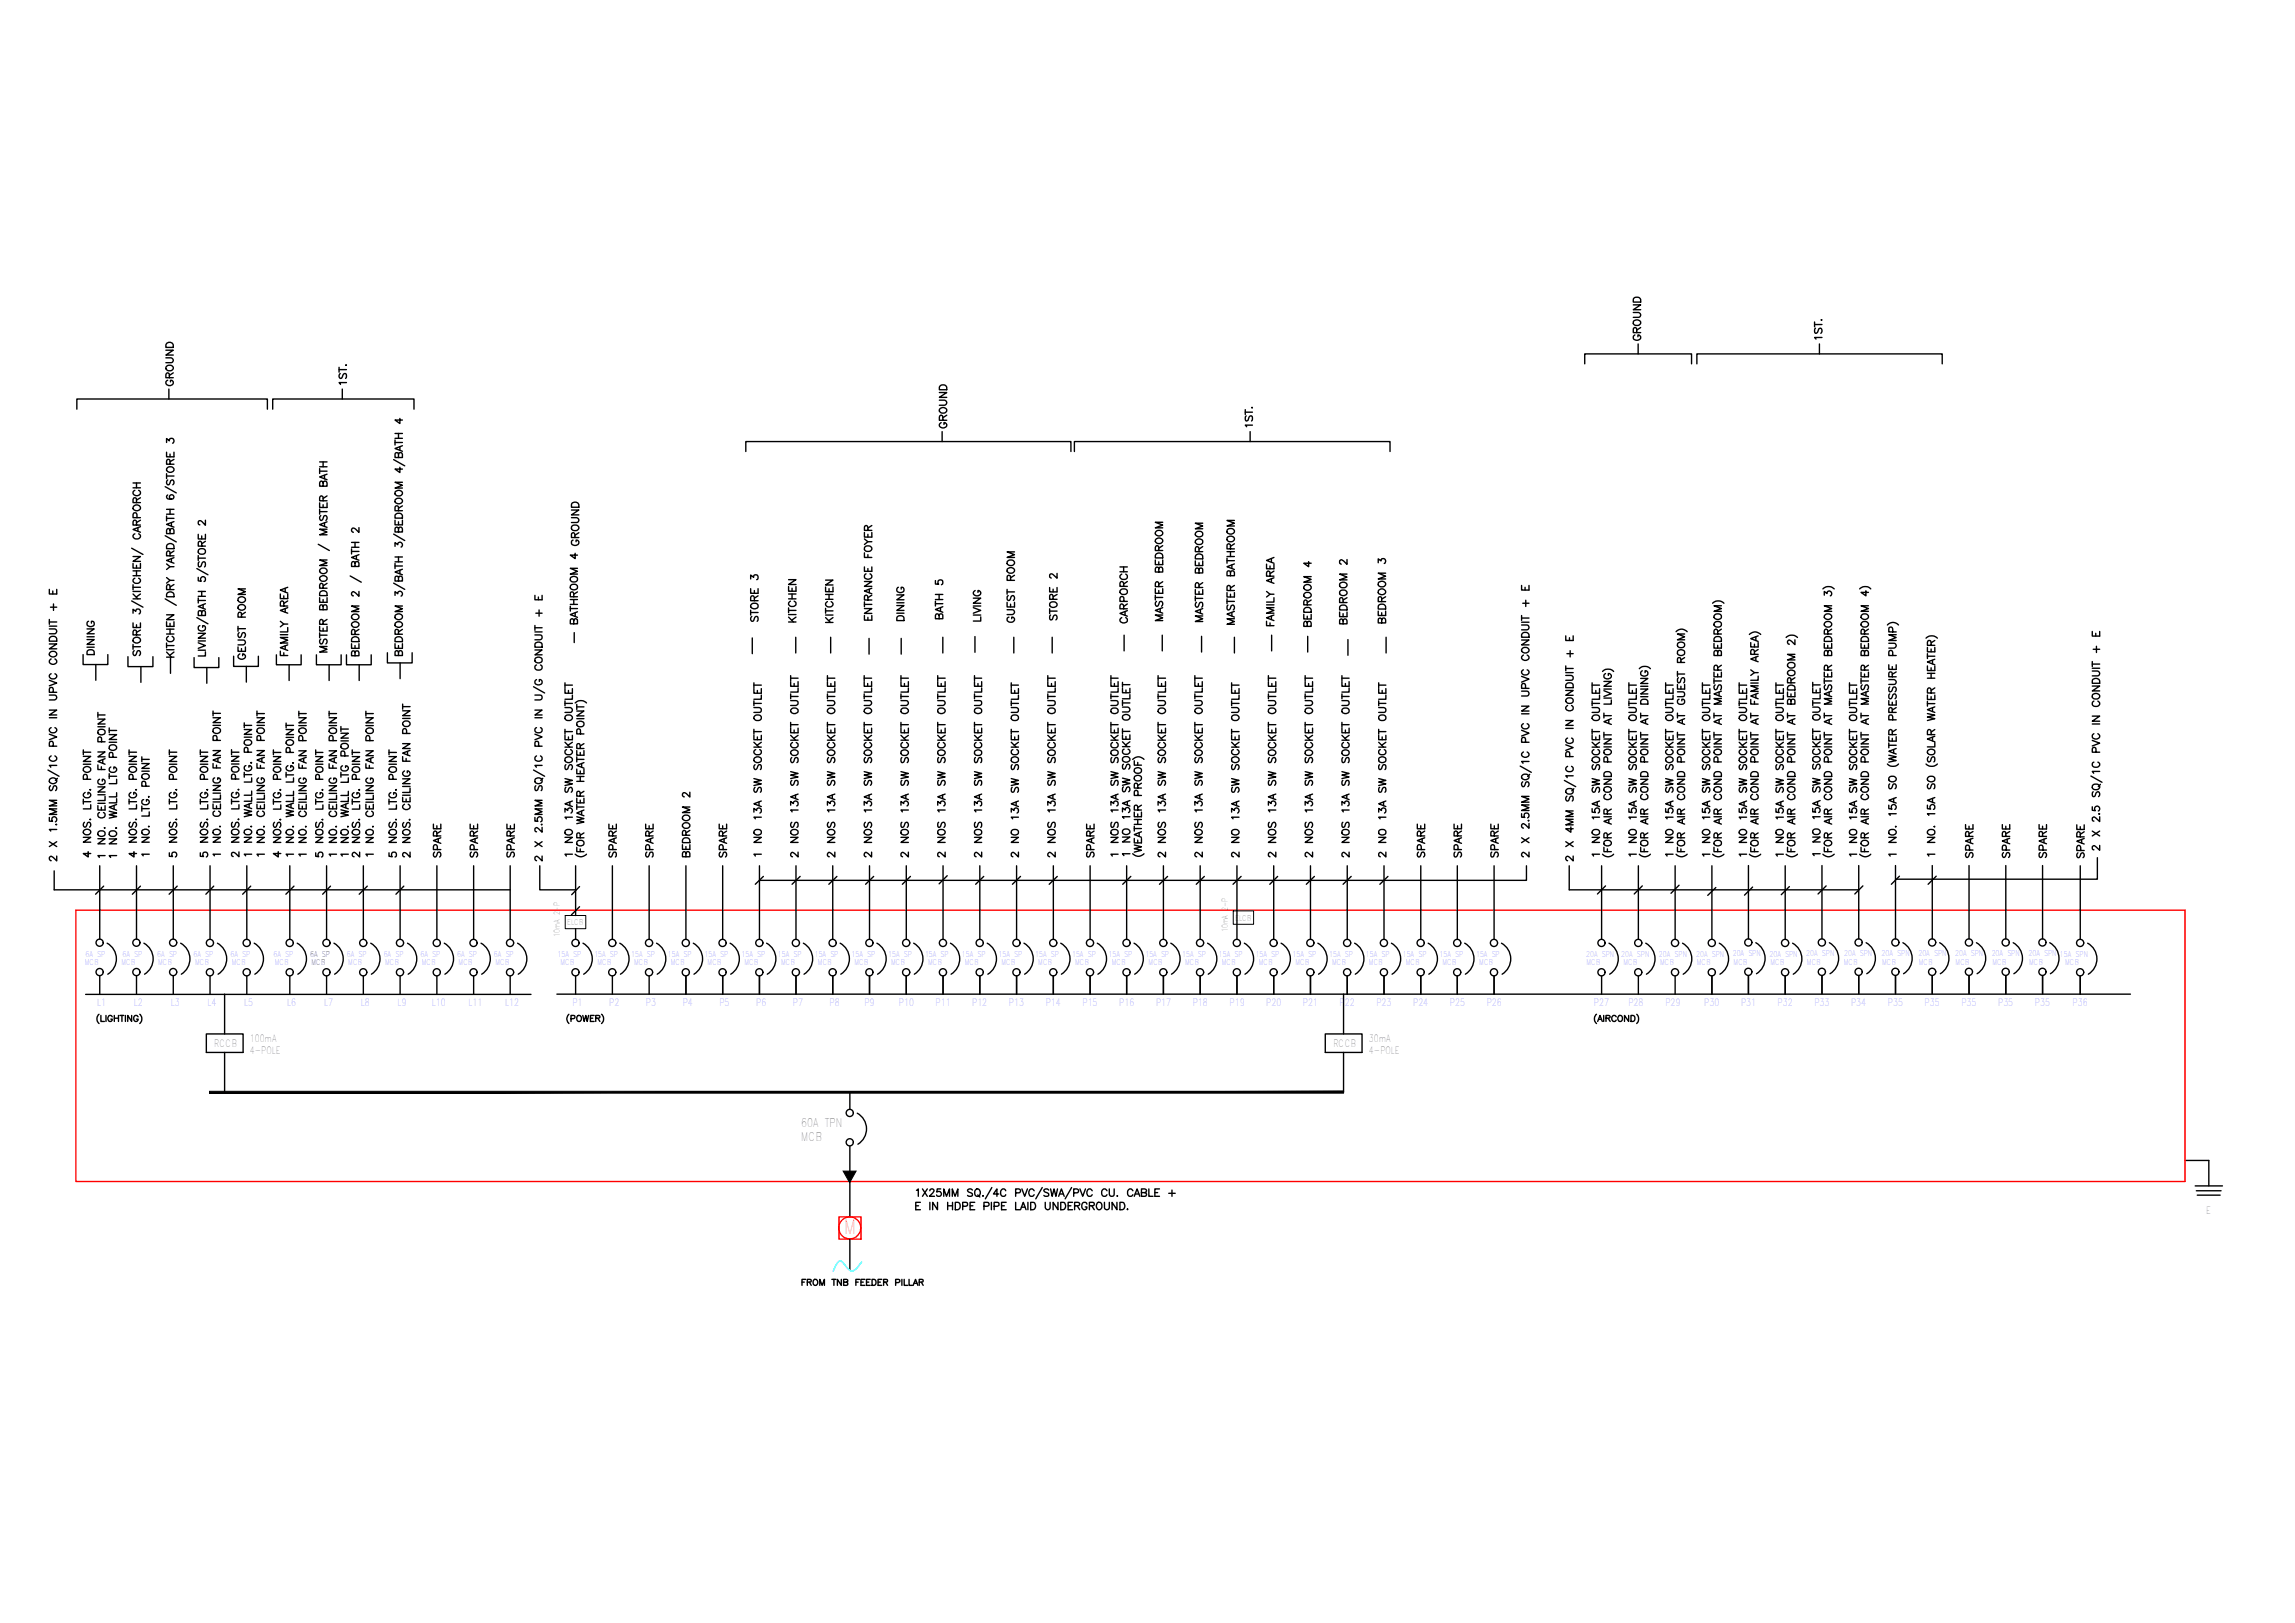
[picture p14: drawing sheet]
<svg xmlns="http://www.w3.org/2000/svg" width="420mm" height="297mm" viewBox="0 0 420 297" stroke-linecap="round" stroke-linejoin="round" font-family="sans-serif">
<defs><g id="words">
<text font-size="3.6" fill="#f00" x="154.5" y="225.9">M</text>
<g font-size="2.2">
<text x="146.7" y="206.3">60A TPN</text>
<text x="146.7" y="208.9">MCB</text>
</g>
<g font-size="1.8" fill="#00f">
<text x="17.8" y="184.2">L1</text>
<text x="24.5" y="184.2">L2</text>
<text x="31.3" y="184.2">L3</text>
<text x="38" y="184.2">L4</text>
<text x="44.7" y="184.2">L5</text>
<text x="52.6" y="184.2">L6</text>
<text x="59.3" y="184.2">L7</text>
<text x="66.1" y="184.2">L8</text>
<text x="72.8" y="184.2">L9</text>
<text x="79.1" y="184.2">L10</text>
<text x="85.8" y="184.2">L11</text>
<text x="92.5" y="184.2">L12</text>
<text x="104.8" y="184.2">P1</text>
<text x="111.5" y="184.2">P2</text>
<text x="118.3" y="184.2">P3</text>
<text x="125" y="184.2">P4</text>
<text x="131.7" y="184.2">P5</text>
<text x="138.4" y="184.2">P6</text>
<text x="145.2" y="184.2">P7</text>
<text x="151.9" y="184.2">P8</text>
<text x="158.3" y="184.2">P9</text>
<text x="164.6" y="184.2">P10</text>
<text x="171.3" y="184.2">P11</text>
<text x="178" y="184.2">P12</text>
<text x="184.7" y="184.2">P13</text>
<text x="191.4" y="184.2">P14</text>
<text x="198.2" y="184.2">P15</text>
<text x="204.9" y="184.2">P16</text>
<text x="211.6" y="184.2">P17</text>
<text x="218.4" y="184.2">P18</text>
<text x="225.1" y="184.2">P19</text>
<text x="231.8" y="184.2">P20</text>
<text x="238.5" y="184.2">P21</text>
<text x="245.3" y="184.2">P22</text>
<text x="252" y="184.2">P23</text>
<text x="258.7" y="184.2">P24</text>
<text x="265.4" y="184.2">P25</text>
<text x="272.2" y="184.2">P26</text>
<text x="291.8" y="184.2">P27</text>
<text x="298.1" y="184.2">P28</text>
<text x="304.9" y="184.2">P29</text>
<text x="312" y="184.2">P30</text>
<text x="318.7" y="184.2">P31</text>
<text x="325.4" y="184.2">P32</text>
<text x="332.2" y="184.2">P33</text>
<text x="338.9" y="184.2">P34</text>
<text x="345.6" y="184.2">P35</text>
<text x="352.4" y="184.2">P35</text>
<text x="359.1" y="184.2">P35</text>
<text x="365.8" y="184.2">P35</text>
<text x="372.5" y="184.2">P35</text>
<text x="379.4" y="184.2">P36</text>
</g>
<g font-size="1.8">
<text x="39.2" y="191.6">RCCB</text>
<text x="45.7" y="190.8">100mA</text>
<text x="244.1" y="191.6">RCCB</text>
<text x="250.6" y="190.8">30mA</text>
<text x="45.7" y="193">4-POLE</text>
<text x="250.6" y="193">4-POLE</text>
<text x="403.9" y="222.1">E</text>
</g>
<g font-size="1.4">
<text x="102.5" y="171.5" transform="rotate(-90 102.5 171.5)">10mA 2-P</text>
<text x="103.9" y="169.3">ELCB</text>
<text x="224.8" y="170.6" transform="rotate(-90 224.8 170.6)">10mA 2-P</text>
<text x="226.2" y="168.5">ELCB</text>
<text x="56.8" y="175.1">6A SP</text>
<text x="57" y="176.7">MCB</text>
</g>
<g font-size="1.4" fill="#00f">
<text x="15.5" y="176.7">MCB</text>
<text x="15.6" y="175.1">6A SP</text>
<text x="22.2" y="176.7">MCB</text>
<text x="22.5" y="175.1">6A SP</text>
<text x="28.8" y="175.1">6A SP</text>
<text x="29" y="176.7">MCB</text>
<text x="35.4" y="175.1">6A SP</text>
<text x="35.7" y="176.7">MCB</text>
<text x="42.2" y="175.1">6A SP</text>
<text x="42.4" y="176.7">MCB</text>
<text x="50.1" y="175.1">6A SP</text>
<text x="50.3" y="176.7">MCB</text>
<text x="63.5" y="175.1">6A SP</text>
<text x="63.8" y="176.7">MCB</text>
<text x="70.2" y="175.1">6A SP</text>
<text x="70.5" y="176.7">MCB</text>
<text x="77" y="175.1">6A SP</text>
<text x="77.2" y="176.7">MCB</text>
<text x="83.7" y="175.1">6A SP</text>
<text x="84" y="176.7">MCB</text>
<text x="90.4" y="175.1">6A SP</text>
<text x="90.7" y="176.7">MCB</text>
<text x="102.1" y="175.1">15A SP</text>
<text x="102.6" y="176.7">MCB</text>
<text x="108.8" y="175.1">15A SP</text>
<text x="109.4" y="176.7">MCB</text>
<text x="115.5" y="175.1">15A SP</text>
<text x="116.1" y="176.7">MCB</text>
<text x="122.3" y="175.1">15A SP</text>
<text x="122.8" y="176.7">MCB</text>
<text x="129" y="175.1">15A SP</text>
<text x="129.6" y="176.7">MCB</text>
<text x="135.7" y="175.1">15A SP</text>
<text x="136.3" y="176.7">MCB</text>
<text x="142.4" y="175.1">15A SP</text>
<text x="143" y="176.7">MCB</text>
<text x="149.2" y="175.1">15A SP</text>
<text x="149.7" y="176.7">MCB</text>
<text x="155.9" y="175.1">15A SP</text>
<text x="156.4" y="176.7">MCB</text>
<text x="162.6" y="175.1">15A SP</text>
<text x="163.2" y="176.7">MCB</text>
<text x="169.3" y="175.1">15A SP</text>
<text x="169.9" y="176.7">MCB</text>
<text x="176.1" y="175.1">15A SP</text>
<text x="176.6" y="176.7">MCB</text>
<text x="182.8" y="175.1">15A SP</text>
<text x="183.4" y="176.7">MCB</text>
<text x="189.5" y="175.1">15A SP</text>
<text x="190.1" y="176.7">MCB</text>
<text x="196.3" y="175.1">15A SP</text>
<text x="196.8" y="176.7">MCB</text>
<text x="203" y="175.1">15A SP</text>
<text x="203.6" y="176.7">MCB</text>
<text x="209.7" y="175.1">15A SP</text>
<text x="210.3" y="176.7">MCB</text>
<text x="216.4" y="175.1">15A SP</text>
<text x="217" y="176.7">MCB</text>
<text x="223.2" y="175.1">15A SP</text>
<text x="223.7" y="176.7">MCB</text>
<text x="229.9" y="175.1">15A SP</text>
<text x="230.4" y="176.7">MCB</text>
<text x="236.6" y="175.1">15A SP</text>
<text x="237.2" y="176.7">MCB</text>
<text x="243.3" y="175.1">15A SP</text>
<text x="243.9" y="176.7">MCB</text>
<text x="250.1" y="175.1">15A SP</text>
<text x="250.6" y="176.7">MCB</text>
<text x="256.8" y="175.1">15A SP</text>
<text x="257.4" y="176.7">MCB</text>
<text x="263.5" y="175.1">15A SP</text>
<text x="264.1" y="176.7">MCB</text>
<text x="270.2" y="175.1">15A SP</text>
<text x="270.8" y="176.7">MCB</text>
<text x="290.4" y="175.1">20A SPN</text>
<text x="290.5" y="176.7">MCB</text>
<text x="296.8" y="175.1">20A SPN</text>
<text x="297.2" y="176.7">MCB</text>
<text x="303.7" y="175.1">20A SPN</text>
<text x="303.9" y="176.7">MCB</text>
<text x="310.5" y="175.1">20A SPN</text>
<text x="310.7" y="176.7">MCB</text>
<text x="317.2" y="175">20A SPN</text>
<text x="317.4" y="176.6">MCB</text>
<text x="323.9" y="175.1">20A SPN</text>
<text x="324.1" y="176.7">MCB</text>
<text x="330.7" y="175">20A SPN</text>
<text x="330.8" y="176.6">MCB</text>
<text x="337.5" y="176.6">MCB</text>
<text x="337.6" y="175">20A SPN</text>
<text x="344.5" y="175">20A SPN</text>
<text x="344.6" y="176.6">MCB</text>
<text x="351.2" y="175">20A SPN</text>
<text x="351.3" y="176.6">MCB</text>
<text x="357.9" y="175">20A SPN</text>
<text x="358" y="176.6">MCB</text>
<text x="364.6" y="175">20A SPN</text>
<text x="364.8" y="176.6">MCB</text>
<text x="371.4" y="175">20A SPN 15A SPN</text>
<text x="371.5" y="176.6">MCB</text>
<text x="378.1" y="176.7">MCB</text>
</g>
</g></defs>
<g fill="none" stroke="#000" stroke-width=".25">
<path d="M299 57.2l1.2 .1a.43 .43 0 0 1 .2 .4 .43 .43 0 0 1-.4 .4h-1M299 55.8h1.4l-1.4 .9h1.4M299.1 54.7a.79 .79 0 0 1 1.3 .1v.5h-1.4zM299.2 58.7a.73 .73 0 0 1 1.2 .5 .71 .71 0 0 1-.8 .4 .71 .71 0 0 1-.6-.7zM300.4 59.9l-.8 .5M332.2 59.4h1.4M332.2 58.9v.9M333.5 58.5v.1zM14.1 74.9v-1.9h34.9v1.9M30.4 65.5l1.1 .1a.43 .43 0 0 1 .2 .4 .43 .43 0 0 1-.4 .4h-.9M30.4 64.1h1.3l-1.3 .9h1.3M30.6 67a.63 .63 0 0 1 .8-.1 .63 .63 0 0 1 .2 .7 .65 .65 0 0 1-.8 .3 .65 .65 0 0 1-.3-.8z"/>
<path d="M30.6 62.8l.3-.1 .6 .1 .2 .3v.5h-1.3v-.5zM30.7 69.6a.5 .5 0 0 0-.3 .6 .5 .5 0 0 0 .5 .4h.3a.49 .49 0 0 0 .5-.5 .49 .49 0 0 0-.5-.5v.3M30.9 71.2v1.8M31 69.1v-.7l-.4-.2-.2 .4v.5h1.3M31.7 68.2l-.7 .5M49.9 74.9v-1.9h25.9v1.9M62.1 67.6h1.3M62.1 67.2v.9M62.3 68.4a.45 .45 0 0 0-.2 .5 .45 .45 0 0 0 .4 .3l.4-.7 .4-.1 .1 .3-.1 .6M62.7 71.2v1.8M63.4 66.8v.1zM63.4 70h-1.3l.2 .4"/>
<path d="M72.3 79.3h1.4M73 79.3v.9M73.2 76.6v.9l-.9-.6h1.4M172 73.2l1.1 .1a.46 .46 0 0 1 .2 .5 .46 .46 0 0 1-.4 .4h-.9M172 71.8h1.3l-1.3 .9h1.3M172.1 74.8a.71 .71 0 0 1 .7-.2 .71 .71 0 0 1 .5 .6 .71 .71 0 0 1-.7 .4 .71 .71 0 0 1-.6-.6zM172.2 70.6l.3-.2 .6 .2 .2 .3v.4h-1.3v-.4zM172.3 77.3a.5 .5 0 0 0-.3 .6 .5 .5 0 0 0 .5 .4h.3a.49 .49 0 0 0 .5-.5 .49 .49 0 0 0-.5-.5v.4M172.5 79v1.8M172.6 76.9v-.8l-.4-.1-.2 .3v.6h1.3M173.3 76l-.7 .5M228 75.4h1.3"/>
<path d="M228 75v.9M228.1 76.1l-.1 .4 .1 .5 .4-.1 .3-.7 .3-.1 .2 .4-.2 .5M228.9 79v1.8M229.2 74.6h.1zM229.3 77.8h-1.3l.2 .3M290.1 66.6v-1.8h19.6v1.8M299.3 61.3a.51 .51 0 0 0-.3 .6 .51 .51 0 0 0 .5 .4h.4a.49 .49 0 0 0 .5-.5 .49 .49 0 0 0-.5-.5v.3M299.6 60.9v-.8l-.3-.2-.2 .2-.1 .8h1.4M299.9 62.9v1.9M310.7 66.6v-1.8h44.9v1.8M332.4 60.1l-.2 .3 .2 .6 .3-.1 .3-.7 .3-.1a.59 .59 0 0 1 0 .9M333.1 62.9v1.9"/>
<path d="M333.6 61.8h-1.4l.3 .3M24.4 89.3h1.3M24.4 88.4h1.3M24.6 92.5a.65 .65 0 0 1 .7 0 .65 .65 0 0 1 .3 .7 .71 .71 0 0 1-.7 .3 .71 .71 0 0 1-.5-.7zM24.7 97.7a.48 .48 0 0 0-.3 .5 .48 .48 0 0 0 .5 .4h.3a.48 .48 0 0 0 .5-.4 .48 .48 0 0 0-.3-.5M24.7 89.7a.5 .5 0 0 0-.4 .6 .5 .5 0 0 0 .6 .4h.3a.5 .5 0 0 0 .5-.4 .5 .5 0 0 0-.3-.6M25 96.1l-.1-.8-.4-.1-.1 .9h1.3M25 92l-.1-.8-.4-.1-.1 .9h1.3M25 88.4v.9M25.1 94.7l-.2-.8h-.4l-.1 .8h1.3M25.2 96.6v.6M25.7 96.4l-1.3 .5 1.3 .5"/>
<path d="M25.7 95.2l-.7 .4M25.7 91.1l-.7 .4M30.2 98l2.1 1.2M30.2 89.1l2.1 1.1M30.5 82.8v.8h1.3v-.8M30.5 81v-.7l.5 .4a.45 .45 0 0 1 .4-.5 .45 .45 0 0 1 .5 .4 .45 .45 0 0 1-.3 .5M30.5 86.7v.9M30.5 94.4v.9M30.5 94.9h1.3M30.5 94.1h1.3M30.5 93.2h1.3M30.5 87.1h1.3"/>
<path d="M30.6 99.7a.74 .74 0 0 1 1.2 .2v.5h-1.3zM30.6 85.7a.65 .65 0 0 1 .8-.3 .65 .65 0 0 1 .4 .8 .71 .71 0 0 1-.8 .2 .71 .71 0 0 1-.5-.6zM30.7 90.6l-.1 .1a.41 .41 0 0 0 .1 .6l.4 .1a.52 .52 0 0 0 .7-.5 .41 .41 0 0 0-.4-.4 .41 .41 0 0 0-.4 .4 .41 .41 0 0 0 .4 .5M30.7 87.8a.45 .45 0 0 0-.2 .6 .45 .45 0 0 0 .5 .3l.3-.7 .3-.2a.56 .56 0 0 1 0 .9M31.1 97.1l.3-.4 .3 .1 .1 .3v.6h-1.3l.1-.9 .3-.1 .2 .2v.8M31.1 85v-.8l-.5-.1-.1 .9h1.3M31.1 83.1v.5M31.1 93.2v.9M31.4 95.7v.6M31.8 95.5l-1.3 .5 1.3 .5M31.8 84.1l-.7 .4M36.3 97.8v.8h1.3v-.8"/>
<path d="M36.9 99.9l-.1-.7-.3-.1-.2 .1v.7h1.3M36.9 98.1v.5M37.6 95.2v.9l-.9-.8h-.3l-.1 .2v.4l.3 .2M37.6 99.1l-.7 .4M58.3 99.6l2 1.2M58.5 92v.9h1.4v-.9M58.5 85.8v.9M58.5 93.2v.9M58.5 93.6h1.4M58.5 86.2h1.4M58.5 85.4h1.4M58.5 84.5h1.4"/>
<path d="M58.7 94.4a.49 .49 0 0 0-.2 .4 .49 .49 0 0 0 .4 .4l.2-.2 .2-.5 .4-.1a.54 .54 0 0 1 0 .8M59.2 91.7l-.1-.8-.3-.1-.3 .3v.6h1.4M59.2 88.4l.2-.3h.3l.2 .3v.6h-1.4l.1-.9h.3l.2 .1 .1 .8M59.2 84.5v.9M59.2 92.4v.5M59.4 87v.6M59.4 95.7v.7M59.9 96.9h-1.4l1.4 .5-1.4 .5h1.4M59.9 95.5l-1.4 .5 1.4 .5M59.9 86.8l-1.4 .5 1.4 .5M59.9 90.8l-.7 .4M64.4 99.3h1.3"/>
<path d="M65 99.3v.9M65.7 96.6v.9l-.6-.7-.4-.2-.2 .1-.1 .5 .3 .2M72.1 97.7l2 1.2M72.1 84.1l2 1.2M72.3 100v-.7l.5 .4a.44 .44 0 0 1 .7-.4 .44 .44 0 0 1-.1 .8M72.3 95.2v.9h1.4v-.9M72.3 80.5v.9M72.3 81h1.4M72.3 80.2h1.4M72.4 94.2a.79 .79 0 0 1 1.3 .2v.4h-1.4zM72.4 91.4a.67 .67 0 0 1 .8-.2 .67 .67 0 0 1 .4 .7 .71 .71 0 0 1-.8 .3 .71 .71 0 0 1-.5-.6zM72.4 90a.73 .73 0 0 1 .7-.3 .73 .73 0 0 1 .6 .7 .71 .71 0 0 1-.8 .4 .71 .71 0 0 1-.6-.7z"/>
<path d="M73 96.8l.2-.3 .3 .1 .2 .2v.6h-1.4l.1-.8 .2-.1 .3 .1 .1 .8M73 93.5l-.1-.8-.5-.1-.1 .9h1.4M73 83.1l.2-.3 .3 .1 .2 .2v.6h-1.4l.1-.8 .5 .1 .1 .7M73 95.5v.6M73.2 85.5v1l-.9-.6h1.4M73.2 81.7v.7M73.7 88.3h-1.4l1.4 .5-1.4 .5h1.4M73.7 81.6l-1.4 .5 1.4 .5M73.7 92.6l-.7 .4M104.6 94.7l1.2 .1a.43 .43 0 0 1 .2 .5 .43 .43 0 0 1-.4 .3h-1M104.6 93.3h1.4l-1.4 .9h1.4M104.8 96.2a.65 .65 0 0 1 .8-.1 .65 .65 0 0 1 .3 .8 .67 .67 0 0 1-.8 .2 .67 .67 0 0 1-.4-.7z"/>
<path d="M104.8 92l.3-.1 .7 .1 .2 .4v.4h-1.4v-.4zM104.9 98.8a.51 .51 0 0 0-.3 .6 .51 .51 0 0 0 .5 .4h.4a.49 .49 0 0 0 .5-.5 .49 .49 0 0 0-.5-.5v.3M105.3 98.4l-.1-.8-.3-.1-.2 .1-.1 .8h1.4M106 97.5l-.7 .5M136.5 82.6v-1.8h59.6v1.8M158.3 97.5v.8h1.3v-.8M158.3 98.6l.6 .5M158.9 97.1l-.1-.8-.3-.1-.2 .1v.8h1.3M158.9 97.8v.5M159.6 99.1h-.7l-.6 .6M159.6 96.2l-.7 .4M196.7 82.6v-1.8h57.8v1.8"/>
<path d="M211.6 98.7a.71 .71 0 0 1 .8-.2 .71 .71 0 0 1 .5 .6 .71 .71 0 0 1-.8 .4 .71 .71 0 0 1-.6-.7zM211.6 97.3a.65 .65 0 0 1 .8-.2 .65 .65 0 0 1 .4 .7 .71 .71 0 0 1-.8 .3 .71 .71 0 0 1-.5-.6zM212.9 95.6h-1.4l1.4 .5-1.4 .5h1.4M212.9 99.9l-.8 .4M218.9 98.9a.68 .68 0 0 1 .8-.3 .68 .68 0 0 1 .4 .8 .67 .67 0 0 1-.8 .3 .67 .67 0 0 1-.4-.8zM218.9 97.5a.67 .67 0 0 1 .9-.3 .67 .67 0 0 1 .3 .8 .73 .73 0 0 1-.7 .3 .73 .73 0 0 1-.6-.7zM220.2 95.8h-1.4l1.4 .5-1.4 .5h1.4M224.8 98.3a.74 .74 0 0 1 1.2 .5 .71 .71 0 0 1-.8 .4 .71 .71 0 0 1-.6-.7zM224.8 96.9a.65 .65 0 0 1 .8-.2 .65 .65 0 0 1 .3 .8 .68 .68 0 0 1-.8 .2 .68 .68 0 0 1-.4-.7zM226 95.2h-1.4l1.4 .6-1.4 .5h1.4M226 99.5l-.7 .5M9 117.9h1.4l-1.4 .8h1.4"/>
<path d="M9 115.1h1.2a.46 .46 0 0 1 .2 .5 .46 .46 0 0 1-.4 .4h-1M9 107.9v.8h1.4v-.8M9 114.6h1.4M9 113.8h1.4M9 113.4v.9M9.1 119.5a.65 .65 0 0 1 .8-.3 .65 .65 0 0 1 .4 .8 .71 .71 0 0 1-.8 .2 .71 .71 0 0 1-.5-.6zM9.1 116.7a.75 .75 0 0 1 1.3 .2v.4h-1.4zM9.2 111.1h1.2M9.7 108.2v.5M9.8 110.5v1.2M15.2 119.8v1.8h4.5v-1.8M15.9 117.1h1.3l-1.3 .8h1.3"/>
<path d="M15.9 115.1h1.3l-1.3 .9h1.3M15.9 118.4h1.3M15.9 116.5h1.3M16.1 119l.3-.1 .7 .1 .1 .3v.5h-1.3v-.5zM16.2 113.7a.55 .55 0 0 0-.2 .8 .55 .55 0 0 0 .7 .2 .49 .49 0 0 0 .6-.5 .49 .49 0 0 0-.6-.5v.3M24.1 110l2.1 1.1M24.1 100.3l2.1 1.2M24.4 114v.9h1.3v-.9M24.4 112.2v-.7l.5 .4a.45 .45 0 0 1 .7-.3 .45 .45 0 0 1-.1 .8M24.4 103.1v.9h1.3v-.9M24.4 101.9h1.3l-1.3 .8h1.3M24.4 109.6h1.3"/>
<path d="M24.4 118.4h1.3M24.4 107v.9M24.4 117.9v.9M24.4 108.7l.8 .9M24.4 108.2h1.3M24.4 107.5h1.3M24.4 105.4h1.3M24.4 104.5h1.3M24.4 116.9a.66 .66 0 0 1 .9-.2 .66 .66 0 0 1 .3 .7 .71 .71 0 0 1-.7 .3 .71 .71 0 0 1-.5-.6zM24.6 119.1a.54 .54 0 0 0 0 .9l.2-.1 .4-.8h.3a.54 .54 0 0 1 0 .9M24.7 105.8a.48 .48 0 0 0-.3 .6 .48 .48 0 0 0 .5 .4h.3a.48 .48 0 0 0 .5-.4 .48 .48 0 0 0-.3-.6M25 116.2l-.1-.8h-.4l-.1 .8h1.3"/>
<path d="M25 103.5v.5M25 104.5v.9M25 114.3v.6M25.7 115.3l-.7 .4M25.7 108.7l-.8 .6M30.2 109.6l2.1 1.2M30.5 113.8v.8h1.3v-.8M30.5 112.5h1.3l-1.3 .9h1.3M30.5 119.3l.9 1M30.5 118.9h1.3M30.5 118.2h1.3M30.5 117.7v.9"/>
<path d="M30.5 116h1.3M30.5 115.1h1.3M30.5 105.7l.6 .5M30.5 103.2l.6 .5M30.7 108.5a.73 .73 0 0 1 .8-.1 .73 .73 0 0 1 .3 .8h-1.3v-.4zM30.8 116.5a.5 .5 0 0 0-.3 .5 .5 .5 0 0 0 .5 .4h.3a.5 .5 0 0 0 .6-.4 .5 .5 0 0 0-.4-.5M31.1 107.9v-.8l-.4-.1-.2 .3v.6h1.3M31.1 101.7v-.7l-.4-.2-.2 .4v.5h1.3M31.1 114.1v.5M31.1 115.1v.9M31.4 102.2v.7M31.8 106.2h-.7l-.6 .5"/>
<path d="M31.8 103.7h-.7l-.6 .5M31.8 102.1l-1.3 .5 1.3 .5M31.8 119.3l-.7 .6M31.8 107l-.7 .4M31.8 100.8l-.7 .5M36 113l2.1 1.2M36 104.1l2.1 1.1M36.3 117.6l1.3 .6-1.3 .5M36.3 115.9h1.3l-1.3 .9h1.3M36.3 105.7v.6l.5 .1a.48 .48 0 0 1 0-.7 .48 .48 0 0 1 .7 0 .48 .48 0 0 1-.1 .7M36.3 108.2h1.3M36.3 119h1.3"/>
<path d="M36.3 117.3h1.3M36.3 109.9h1.3M36.3 101.7v.9M36.3 109.4v1M36.3 109.1h1.3M36.3 102.2h1.3M36.3 100.7a.64 .64 0 0 1 .9-.3 .64 .64 0 0 1 .2 .9 .65 .65 0 0 1-.8 .1 .65 .65 0 0 1-.3-.7zM36.5 102.8l-.2 .4 .2 .6 .3-.2 .3-.7 .3-.1 .2 .4-.2 .6M36.6 114.5a.55 .55 0 0 0-.2 .8 .55 .55 0 0 0 .7 .2 .49 .49 0 0 0 .5-.5 .49 .49 0 0 0-.5-.5v.3M36.9 112.1l.3-.3h.3l.1 .3v.5h-1.3l.1-.8h.4l.1 .8M36.9 108.2v.9M37.2 110.7v.6"/>
<path d="M37.6 119.3v.8h-1.3M37.6 110.5l-1.3 .5 1.3 .5M43.6 118.4v.8h1.3v-.8M43.6 117.1l1.1 .1a.46 .46 0 0 1 .2 .5 .46 .46 0 0 1-.4 .3h-.9M43.6 115.1h1.3M43.6 114.6v.9M43.7 109.5a.71 .71 0 0 1 .7-.3 .71 .71 0 0 1 .5 .7 .71 .71 0 0 1-.8 .4 .71 .71 0 0 1-.5-.7zM43.8 115.8a.49 .49 0 0 0-.2 .5 .49 .49 0 0 0 .3 .4l.3-.3 .1-.5 .4-.1a.54 .54 0 0 1 0 .9M43.8 110.8a.63 .63 0 0 1 .8-.1 .63 .63 0 0 1 .2 .7 .71 .71 0 0 1-.7 .3 .71 .71 0 0 1-.5-.7zM43.9 119.7a.5 .5 0 0 0-.3 .5 .5 .5 0 0 0 .5 .4h.3a.49 .49 0 0 0 .5-.4 .49 .49 0 0 0-.5-.5v.3M44.2 112.9v-.7l-.5-.1-.1 .8h1.3M44.2 118.7v.5"/>
<path d="M44.9 107.8h-1.3l1.3 .5-1.3 .5h1.3M44.9 112.1l-.7 .4M50.6 119.8v1.9h4.5v-1.9M51.3 119.2v.8h1.4M51.3 108.7v.9h1.4v-.9M51.3 116.2h1.4M51.3 113.7l.7 .5M52 110.9l-.1-.8-.3-.1-.3 .3v.6h1.4M52 109.1v.5M52 119.5v.5M52.2 107.7v.6M52.2 111.4v.7"/>
<path d="M52.2 118.2v.6M52.7 118l-1.4 .5 1.4 .5M52.7 116.7h-1.4l1.4 .5-1.4 .5h1.4M52.7 114.9v.8h-1.4M52.7 114.2h-.7l-.7 .5M52.7 111.2l-1.4 .5 1.4 .5M52.7 107.5l-1.4 .5 1.4 .5M52.7 110l-.7 .4M57.9 119.8v1.9h4.6v-1.9M58.5 114.6v.9h1.4v-.9M58.5 109.4v.8h1.4v-.8M58.5 116.2h1.4"/>
<path d="M58.5 115.8v.9M58.6 104.2a.65 .65 0 0 1 .8-.2 .65 .65 0 0 1 .4 .7 .71 .71 0 0 1-.8 .3 .71 .71 0 0 1-.5-.6zM58.7 117a.45 .45 0 0 0-.2 .5 .45 .45 0 0 0 .5 .3l.3-.7 .4-.1a.54 .54 0 0 1 0 .9M58.7 108.2a.73 .73 0 0 1 .9 0 .73 .73 0 0 1 .3 .8h-1.4v-.4zM58.7 105.5a.71 .71 0 0 1 1.2 .5 .71 .71 0 0 1-.8 .4 .71 .71 0 0 1-.6-.7zM59.2 114.3l-.1-.8-.3-.1-.3 .3v.6h1.4M59.2 111l.2-.3h.3l.2 .3v.6h-1.4l.1-.9 .5 .1 .1 .8M59.2 107.7l-.1-.8-.3-.1-.3 .3v.6h1.4M59.2 109.7v.5M59.2 115v.5M59.9 118.3h-1.4l1.4 .5-1.4 .5h1.4M59.9 102.5h-1.4l1.4 .5-1.4 .5h1.4"/>
<path d="M59.9 113.4l-.7 .4M59.9 106.8l-.7 .4M63.4 119.8v1.9h4.6v-1.9M64.1 105.4l2 1.2M64.4 117.8v.9h1.3v-.9M64.4 100.9h1.3M64.4 100.5v.9M64.4 100.2h1.3M64.6 116.7a.73 .73 0 0 1 .8-.1 .73 .73 0 0 1 .3 .8h-1.3v-.4zM64.6 113.9a.71 .71 0 0 1 1.1 .5 .71 .71 0 0 1-.8 .4 .71 .71 0 0 1-.5-.6zM64.6 112.5a.63 .63 0 0 1 .8-.1 .63 .63 0 0 1 .2 .8 .65 .65 0 0 1-.8 .2 .65 .65 0 0 1-.4-.8zM65 119.4l.2-.3 .4 .1 .1 .2v.6h-1.3l.1-.8 .5 .1v.7"/>
<path d="M65 116.1v-.8l-.4-.1-.2 .3v.6h1.3M65 103.1l.2-.3h.4l.1 .3v.6h-1.3l.1-.9 .5 .1v.8M65 118.2v.5M65.2 101.7v.6M65.7 110.9h-1.3l1.3 .5-1.3 .5h1.3M65.7 108.2v.9l-.6-.6-.5-.2-.2 .2v.3l.1 .2 .2 .1M65.7 101.5l-1.3 .5 1.3 .5M65.7 115.2l-.7 .5M70.9 119.5v1.8h4.6v-1.8M72.1 106.7l2 1.2M72.3 117.8v.9h1.4v-.9M72.3 109v-.7l.5 .4a.44 .44 0 0 1 .7-.4 .44 .44 0 0 1-.1 .8"/>
<path d="M72.3 103.6h1.4M72.3 103.1v1M72.3 102.8h1.4M72.3 101.9h1.4M72.4 116.8a.79 .79 0 0 1 1.3 .2v.4h-1.4zM72.4 114a.67 .67 0 0 1 .8-.2 .67 .67 0 0 1 .4 .8 .71 .71 0 0 1-.8 .2 .71 .71 0 0 1-.5-.6zM72.4 112.6a.73 .73 0 0 1 .7-.3 .73 .73 0 0 1 .6 .7 .7 .7 0 0 1-.8 .4 .7 .7 0 0 1-.6-.7zM73 119.4l.2-.3 .3 .1 .2 .2v.6h-1.4l.1-.8 .2-.1 .3 .1 .1 .8M73 116.1l-.1-.8-.5-.1-.1 .9h1.4M73 105.7l.2-.2h.3l.2 .2v.6h-1.4l.1-.8 .5 .1 .1 .7M73 101.9v.9M73 118.2v.5"/>
<path d="M73.2 104.4v.6M73.7 110.9h-1.4l1.4 .5-1.4 .5h1.4M73.7 104.2l-1.4 .5 1.4 .5M73.7 115.2l-.7 .5M97.9 119h1.3l-1.3 .8h1.3M97.9 116.2h1a.45 .45 0 0 1 .3 .4 .45 .45 0 0 1-.3 .5h-1M97.9 109v.8h1.3v-.8M97.9 115.7h1.3M97.9 114.9h1.3M97.9 114.5v.9M98 117.8a.74 .74 0 0 1 1.2 .2v.4h-1.3zM98.1 112.2h1.1"/>
<path d="M98.6 109.3v.5M98.7 111.6v1.2M104.4 109.7h1.3M104.4 110.6h1.3M104.4 111.4h1.3M104.4 111v.8M104.5 107.2a.64 .64 0 0 1 .8-.3 .64 .64 0 0 1 .3 .9 .67 .67 0 0 1-.8 .1 .67 .67 0 0 1-.3-.7zM104.6 105.6a.62 .62 0 0 1 .8-.1 .62 .62 0 0 1 .2 .9 .62 .62 0 0 1-.9 .1 .62 .62 0 0 1-.1-.9zM105 113.6l.1-.2 .2-.2 .4 .2v.2v.6h-1.3l.1-.8 .2-.2 .3 .2v.8M105 109.2l-.1-.8h-.4l-.1 .8h1.3M105 109.7v.9M105.1 115.8v1.8"/>
<path d="M105.3 101.3v.9l-.9-.6h1.3M105.3 112.2v.6M105.7 112l-1.3 .5 1.3 .5M105.7 104h-1.3l1.3 .6-1.3 .5h1.3M105.7 108.3l-.7 .5M137.4 107.7v.9h1.4v-.9M137.4 106v-.8l.6 .5a.45 .45 0 0 1 .6-.5 .45 .45 0 0 1 .1 .8l-.2 .1M137.4 112.1h1.4M137.4 111.7v.9M137.5 110.7a.64 .64 0 0 1 .9-.3 .64 .64 0 0 1 .2 .9 .74 .74 0 0 1-1.2-.5zM137.6 112.8a.45 .45 0 0 0-.2 .6 .45 .45 0 0 0 .5 .3l.3-.8 .4-.1 .2 .4-.2 .5M137.7 116.8v2.8"/>
<path d="M138.1 109.9l-.1-.8h-.4l-.2 .8h1.4M138.1 108.1v.5M138.8 109.1l-.7 .4M144.4 107.4v.8h1.3v-.8M144.4 106.1h1.3l-1.3 .9h1.3M144.4 113.8h1.3M144.4 112.9l.9 .9M144.4 112.5h1.3M144.4 111.7h1.3M144.4 111.3v.8M144.4 109.6h1.3M144.4 108.7h1.3"/>
<path d="M144.7 110a.5 .5 0 0 0-.3 .6 .5 .5 0 0 0 .5 .4h.3a.5 .5 0 0 0 .5-.4 .5 .5 0 0 0-.3-.6M145 107.7v.5M145 108.7v.9M145.7 116.6v2.9M145.7 112.9l-.7 .6M151.1 107.4v.9h1.4v-.9M151.1 106.2h1.4l-1.4 .9h1.4M151.1 113.9h1.4M151.1 113l.9 .9M151.1 112.6h1.4M151.1 111.8h1.4M151.1 111.3v.9"/>
<path d="M151.1 109.7h1.4M151.1 108.8h1.4M151.5 110.1a.5 .5 0 0 0-.4 .6 .5 .5 0 0 0 .6 .4h.3a.5 .5 0 0 0 .5-.4 .5 .5 0 0 0-.3-.6M151.8 107.7v.6M151.8 108.8v.9M152.1 116.6v2.9M152.5 113l-.8 .6M158.3 112.6v.9h1.3v-.9M158.3 111.4h1.3l-1.3 .9h1.3M158.3 106.4h1.3l-1.3 .9h1.3M158.3 103.8v.8h1.3v-.8M158.3 101.2v.8h1.3"/>
<path d="M158.3 110.6h1.3M158.3 110.2v.8M158.3 100.2a.67 .67 0 0 1 .8-.3 .67 .67 0 0 1 .4 .8 .67 .67 0 0 1-.8 .3 .67 .67 0 0 1-.4-.8zM158.6 105a.55 .55 0 0 0-.3 .8 .55 .55 0 0 0 .8 .2 .5 .5 0 0 0 .5-.4 .5 .5 0 0 0-.3-.6M158.9 109.8l-.1-.7-.3-.2-.2 .2v.7h1.3M158.9 101.5v.5M158.9 104.1v.5M158.9 113v.5M159.1 116.8v2.9M159.1 107.9v.6M159.6 107.7l-1.3 .5 1.3 .5M159.6 108.9l-.7 .5"/>
<path d="M164.2 110.8h1.3l-1.3 .9h1.3M164.2 108.9h1.3l-1.3 .9h1.3M164.2 112.2h1.3M164.2 110.3h1.3M164.4 112.8l.3-.1h.5l.3 .2v.7h-1.3v-.5zM164.5 107.5a.55 .55 0 0 0-.3 .7 .55 .55 0 0 0 .8 .3 .49 .49 0 0 0 .5-.5 .49 .49 0 0 0-.5-.5v.3M165 116.8v2.9M171.3 106.3v.6h.5a.47 .47 0 0 1 .1-.7 .47 .47 0 0 1 .7 .1 .47 .47 0 0 1-.2 .7M171.3 109.7h1.3M171.3 108.8h1.3M171.3 110.5h1.3M171.3 110v.9"/>
<path d="M171.9 112.6l.2-.2h.4l.1 .8h-1.3v-.6l.2-.2h.3l.1 .2v.6M171.9 108.8v.9M172.2 111.3v.6M172.6 111l-1.3 .5 1.3 .6M172.6 116.6v2.9M178.2 111.2l1.3 .5-1.3 .5M178.2 109.5h1.3l-1.3 .9h1.3M178.2 112.6h1.3M178.2 110.9h1.3M178.5 116.5v2.9M178.5 108.1a.5 .5 0 0 0-.3 .5 .5 .5 0 0 0 .5 .5h.3a.49 .49 0 0 0 .6-.5 .49 .49 0 0 0-.6-.5v.3M179.5 112.9v.8h-1.3"/>
<path d="M184.4 111.6h1.1a.46 .46 0 0 1 .2 .5 .46 .46 0 0 1-.4 .4h-.9M184.4 110.2v.9h1.3v-.9M184.4 108.3h1.3M184.4 107.9v.9M184.4 104.1a.73 .73 0 0 1 .8-.2 .73 .73 0 0 1 .5 .6 .71 .71 0 0 1-.7 .4 .71 .71 0 0 1-.6-.6zM184.4 102.7a.67 .67 0 0 1 .9-.2 .67 .67 0 0 1 .3 .8 .67 .67 0 0 1-.8 .2 .67 .67 0 0 1-.4-.8zM184.6 109l-.2 .1a.5 .5 0 0 0 .3 .8l.3-.3 .1-.5 .4-.1a.56 .56 0 0 1 0 .9M184.7 112.9a.48 .48 0 0 0-.3 .6 .48 .48 0 0 0 .5 .4h.3a.47 .47 0 0 0 .5-.5 .47 .47 0 0 0-.5-.5v.3M185 106.2v-.8l-.4-.1-.2 .1v.8h1.3M185 110.6v.5M185.6 116.6v2.9M185.7 101h-1.3l1.3 .5-1.3 .5h1.3"/>
<path d="M185.7 105.3l-.7 .4M192.2 107.5v.8h1.3v-.8M192.2 111.8h1.3M192.2 111.4v.9M192.2 110.4a.67 .67 0 0 1 .8-.3 .67 .67 0 0 1 .4 .8 .68 .68 0 0 1-.8 .3 .68 .68 0 0 1-.4-.8zM192.3 112.6l-.1 .3 .1 .6 .4-.2 .3-.7h.3a.56 .56 0 0 1 0 .9M192.6 116.6v2.9M192.8 109.7l-.1-.9h-.4l-.1 .9h1.3M192.8 107.8v.5M193.5 104.9v.9l-1-.8-.2 .1-.1 .2v.4l.3 .1M193.5 108.8l-.7 .4M205 104.6h1.4"/>
<path d="M205 103.8h1.4M205.1 108a.67 .67 0 0 1 .9-.3 .67 .67 0 0 1 .3 .8 .67 .67 0 0 1-.8 .3 .67 .67 0 0 1-.4-.8zM205.4 113a.5 .5 0 0 0-.4 .6 .5 .5 0 0 0 .5 .4h.4a.51 .51 0 0 0 .5-.4 .51 .51 0 0 0-.3-.6M205.4 105.1a.5 .5 0 0 0-.4 .5 .5 .5 0 0 0 .5 .4h.4a.51 .51 0 0 0 .5-.4 .51 .51 0 0 0-.3-.5M205.7 111.4l-.1-.7-.3-.2-.3 .4v.5h1.4M205.7 107.3l-.1-.7-.3-.2-.3 .4v.5h1.4M205.7 103.8v.8M205.8 110.1l-.1-.8-.4-.1-.3 .3v.6h1.4M205.8 116.2v2.9M206 111.9v.7M206.4 111.8l-1.4 .5 1.4 .5M206.4 110.5l-.7 .5"/>
<path d="M206.4 106.4l-.7 .5M211.5 107.7v.9h1.4v-.9M211.5 102.5v.8h1.4v-.8M211.5 109.3h1.4M211.5 108.9v.9M211.6 101.5a.72 .72 0 0 1 .9-.2 .72 .72 0 0 1 .4 .8h-1.4zM211.7 110.1a.45 .45 0 0 0-.2 .5 .45 .45 0 0 0 .5 .3l.3-.7 .4-.1a.54 .54 0 0 1 0 .9M212.1 107.4v-.8l-.3-.1-.3 .3v.6h1.4M212.1 104.1l.3-.3h.3l.2 .3v.6h-1.4l.1-.9 .5 .1v.8M212.1 100.8v-.8l-.3-.1-.3 .3v.6h1.4M212.1 102.8v.5M212.1 108.1v.5"/>
<path d="M212.4 111.4v.7M212.8 116.2v2.9M212.9 112.6h-1.4l1.4 .5-1.4 .5h1.4M212.9 111.2l-1.4 .5 1.4 .5M212.9 106.5l-.8 .4M218.8 107.9v.9h1.4v-.9M218.8 102.7v.8h1.4v-.8M218.8 109.5h1.4M218.8 109.1v.9M218.9 101.6a.72 .72 0 0 1 .9-.2 .72 .72 0 0 1 .4 .9h-1.4zM219 110.2a.45 .45 0 0 0-.2 .6 .45 .45 0 0 0 .5 .3l.4-.8 .3-.1 .2 .4-.2 .5M219.5 107.5l-.1-.7-.3-.2-.3 .4v.5h1.4"/>
<path d="M219.5 104.3l.3-.3h.3l.1 .3v.6h-1.4l.2-.9 .4 .1 .1 .8M219.5 101l-.1-.8-.3-.2-.3 .4v.6h1.4M219.5 103v.5M219.5 108.2v.6M219.8 111.6v.6M220 116.5v2.8M220.2 112.7h-1.4l1.4 .5-1.4 .5h1.4M220.2 111.4l-1.4 .5 1.4 .5M220.2 106.6l-.7 .5M220.2 100l-.7 .5M224.6 108.5v.8h1.4v-.8M224.6 110.1h1.4"/>
<path d="M224.6 102.2v.9M224.6 109.6v.9M224.6 102.6h1.4M224.6 101.9h1.4M224.6 101h1.4M224.8 110.7l-.2 .4 .2 .5 .3-.1 .3-.6 .4-.2a.56 .56 0 0 1 0 .9M225.3 108.1l-.1-.8-.3-.2-.2 .2-.1 .8h1.4M225.3 104.8l.2-.3h.4l.1 .3v.6h-1.4l.2-.9 .4 .1 .1 .8M225.3 100.5l-.1-.8-.3-.2-.2 .2-.1 .8h1.4M225.3 101v.9M225.3 108.8v.5M225.5 103.4v.6"/>
<path d="M225.5 112.1v.6M226 113.2h-1.4l1.4 .5-1.4 .6h1.4M226 111.9l-1.4 .5 1.4 .5M226 103.2l-1.4 .5 1.4 .5M226 116.6v2.9M226 107.1l-.7 .5M231.9 113.7v.8h1.3M231.9 103.3v.8h1.3v-.8M231.9 110.7h1.3M231.9 108.2l.6 .6M232.5 105.5v-.9l-.4-.1-.2 .4v.6h1.3M232.5 103.6v.5"/>
<path d="M232.5 114v.5M232.8 102.2v.7M232.8 106v.6M232.8 112.7v.7M232.8 116.2v2.9M233.2 112.6l-1.3 .5 1.3 .5M233.2 111.2h-1.3l1.3 .5-1.3 .5h1.3M233.2 109.4v.8h-1.3M233.2 108.8h-.7l-.6 .5M233.2 105.7l-1.3 .6 1.3 .5M233.2 102l-1.3 .6 1.3 .5M233.2 104.5l-.7 .5"/>
<path d="M238.7 112.4v.9h1.3v-.9M238.8 111.4a.75 .75 0 0 1 1.2 .2v.5h-1.3zM238.8 108.7a.65 .65 0 0 1 .8-.3 .65 .65 0 0 1 .4 .8 .71 .71 0 0 1-.8 .2 .71 .71 0 0 1-.5-.6zM238.9 107.1a.65 .65 0 0 1 .8-.1 .65 .65 0 0 1 .3 .8 .71 .71 0 0 1-.8 .2 .71 .71 0 0 1-.5-.6zM239.3 114l.3-.3 .3 .1 .1 .2v.6h-1.3l.1-.8 .3-.1 .2 .1v.8M239.3 110.7v-.8l-.4-.1-.2 .4v.5h1.3M239.3 112.8v.5M239.4 116.5v2.8M239.6 102.8v.9l-.9-.6h1.3M240 105.5h-1.3l1.3 .5-1.3 .6h1.3M240 109.8l-.7 .5M245.3 112v.9h1.3v-.9"/>
<path d="M245.3 111a.79 .79 0 0 1 1.3 .2v.4h-1.3zM245.3 108.2a.67 .67 0 0 1 .8-.2 .67 .67 0 0 1 .4 .8 .68 .68 0 0 1-.8 .2 .68 .68 0 0 1-.4-.8zM245.3 106.8a.73 .73 0 0 1 .8-.3 .73 .73 0 0 1 .5 .7 .71 .71 0 0 1-.8 .4 .71 .71 0 0 1-.5-.7zM245.9 113.6l.2-.3 .4 .1 .1 .2v.6h-1.3v-.8l.2-.1 .3 .1 .1 .8M245.9 110.3l-.1-.9h-.4l-.1 .9h1.3M245.9 112.3v.6M246.6 105.1h-1.3l1.3 .5-1.3 .5h1.3M246.6 102.4v.9l-1-.9-.3 .3v.4l.2 .2M246.6 109.4l-.7 .4M246.8 117.1v2.8M252.3 111.8v.8h1.4v-.8M252.3 103v-.7l.5 .4a.45 .45 0 0 1 .8-.4 .45 .45 0 0 1-.2 .8"/>
<path d="M252.4 110.8a.79 .79 0 0 1 1.3 .2v.5h-1.4zM252.4 108.1a.67 .67 0 0 1 .8-.3 .67 .67 0 0 1 .4 .8 .71 .71 0 0 1-.8 .2 .71 .71 0 0 1-.5-.6zM252.4 106.6a.73 .73 0 0 1 .7-.2 .73 .73 0 0 1 .6 .6 .71 .71 0 0 1-.8 .4 .71 .71 0 0 1-.6-.6zM253 113.5l.2-.4 .3 .1 .2 .3v.5h-1.4l.1-.8 .2-.1 .3 .1 .1 .8M253 110.1l-.1-.8h-.5l-.1 .8h1.4M253 112.1v.5M253.7 104.9h-1.4l1.4 .6-1.4 .5h1.4M253.7 109.2l-.7 .4M253.8 116.6v2.9M278.6 117.1h1.3l-1.3 .9h1.3M278.6 114.4h1.1a.46 .46 0 0 1 .2 .5 .46 .46 0 0 1-.4 .4h-.9M278.6 107.1v.9h1.3v-.9"/>
<path d="M278.6 113.9h1.3M278.6 113.1h1.3M278.6 112.6v.9M278.8 118.6a.63 .63 0 0 1 .8-.1 .63 .63 0 0 1 .2 .8 .71 .71 0 0 1-.7 .2 .71 .71 0 0 1-.5-.6zM278.8 115.9l.3-.2 .6 .2 .2 .3v.4h-1.3v-.4zM278.8 110.4h1.1M278.9 119.9a.5 .5 0 0 0-.3 .5 .5 .5 0 0 0 .5 .5h.3a.5 .5 0 0 0 .5-.5 .5 .5 0 0 0-.3-.5M279.2 107.5v.5M279.3 109.9v1.1M286.7 116.4v.8h1.3v-.8M286.9 119.6h1.1M287.3 116.7v.5"/>
<path d="M287.5 119.1v1.1M306.8 115.6a1.33 1.33 0 0 1 2.1 0M307.1 119.2a.68 .68 0 0 1 .9-.3 .68 .68 0 0 1 .4 .8 .68 .68 0 0 1-.9 .3 .68 .68 0 0 1-.4-.8zM307.1 117.8a.68 .68 0 0 1 .9-.3 .68 .68 0 0 1 .4 .8 .67 .67 0 0 1-.9 .3 .67 .67 0 0 1-.4-.8zM308.4 116h-1.3l1.3 .5-1.3 .6h1.3M313.5 110.4a1.47 1.47 0 0 1 2.1 0M313.8 117.8v.8h1.3v-.8M313.9 116.8a.75 .75 0 0 1 1.2 .1v.5h-1.3zM313.9 114a.64 .64 0 0 1 .9-.3 .64 .64 0 0 1 .2 .9 .65 .65 0 0 1-.8 .2 .65 .65 0 0 1-.3-.8zM314 112.5a.62 .62 0 0 1 .9-.1 .62 .62 0 0 1 .1 .8 .73 .73 0 0 1-1.2-.5zM314.5 119.4v-.2l.2-.2 .4 .2v.2v.6h-1.3l.1-.8 .2-.2 .3 .2 .1 .8M314.5 116l-.1-.7-.3-.2-.3 .4v.5h1.3"/>
<path d="M314.5 118.1v.5M315.1 110.9h-1.3l1.3 .5-1.3 .5h1.3M315.1 115.1l-.6 .5M320.3 116.1a1.38 1.38 0 0 1 2 0M320.5 117.6v.8h1.4v-.8M321.2 119.8l-.1-.8-.5-.1-.1 .9h1.4M321.2 117.9v.5M321.5 116.5v.7M321.9 116.4l-1.4 .5 1.4 .5M321.9 118.9l-.7 .4M327 116.7a1.46 1.46 0 0 1 2.1 0M328.6 119.8h-1.3l1.3 .5-1.3 .5h1.3"/>
<path d="M328.6 117.1v.9l-.6-.7-.5-.2-.2 .3v.2l.1 .3h.2M333.7 107.8a1.46 1.46 0 0 1 2.1 0M334 117.8v.8h1.3v-.8M334 108.9v-.7l.5 .4a.44 .44 0 0 1 .7-.3 .44 .44 0 0 1-.1 .8M334.1 116.8a.75 .75 0 0 1 1.2 .1v.5h-1.3zM334.1 114a.65 .65 0 0 1 .8-.3 .65 .65 0 0 1 .4 .8 .65 .65 0 0 1-.9 .3 .65 .65 0 0 1-.3-.8zM334.2 112.5a.63 .63 0 0 1 .8-.1 .63 .63 0 0 1 .3 .7 .71 .71 0 0 1-.8 .3 .71 .71 0 0 1-.5-.7zM334.6 119.4l.3-.4 .3 .1 .1 .3v.6h-1.3l.1-.9 .3-.1 .2 .2v.8M334.6 116v-.7l-.4-.2-.2 .4v.5h1.3M334.6 118.1v.5M335.3 110.9h-1.3l1.3 .5-1.3 .5h1.3M335.3 115.1l-.7 .5"/>
<path d="M340.5 107.8a1.42 1.42 0 0 1 2 0M340.7 117.8v.8h1.4v-.8M340.8 116.8a.75 .75 0 0 1 1.3 .1v.5h-1.4zM340.8 114a.65 .65 0 0 1 .8-.3 .65 .65 0 0 1 .4 .8 .65 .65 0 0 1-.8 .3 .65 .65 0 0 1-.4-.8zM340.8 112.6a.65 .65 0 0 1 .8-.3 .65 .65 0 0 1 .4 .8 .71 .71 0 0 1-.8 .3 .71 .71 0 0 1-.5-.7zM341.3 119.4l.3-.4 .3 .1 .2 .3v.6h-1.4l.1-.9 .3-.1 .2 .2v.8M341.3 116v-.7l-.3-.2-.3 .4v.5h1.4M341.3 118.1v.5M341.6 108.1v1l-.9-.7h1.4M342.1 110.9h-1.4l1.4 .5-1.4 .5h1.4M342.1 115.1l-.8 .5M345.5 114.4a1.33 1.33 0 0 1 2.1 0"/>
<path d="M345.8 117.7l1.1 .1a.46 .46 0 0 1 .2 .5 .46 .46 0 0 1-.3 .3h-1M346.5 120l-.1-.8-.1-.2-.5 .2v.8h1.3M346.5 115.7l-.1-.8-.1-.1-.5 .1v.8h1.3M347.1 116.2h-1.3l1.3 .5-1.3 .5h1.3M352.6 116.8a1.47 1.47 0 0 1 2.1 0M352.9 118.5v.8h1.3v-.8M352.9 119.6v.9M353.5 118.1l-.1-.8h-.4l-.1 .8h1.3M353.5 118.8v.5M354.2 117.2l-.7 .4M383 115.6v.8h1.4v-.8M383.2 118.8h1.2"/>
<path d="M383.7 115.9v.5M383.8 118.3v1.1M9 134.4l1.4 .5-1.4 .5M9 130h1.4l-1.4 .9h1.4M9 127.2l1.2 .1a.46 .46 0 0 1 .2 .4 .46 .46 0 0 1-.4 .4h-1M9 124.5l1.4 .5-1.4 .5M9 131.4h1.4M9.4 138.3a.5 .5 0 0 0-.4 .6 .5 .5 0 0 0 .5 .4h.4a.5 .5 0 0 0 .5-.4 .5 .5 0 0 0-.4-.6M9.4 133.2a.48 .48 0 0 0-.4 .5 .48 .48 0 0 0 .5 .4h.4a.48 .48 0 0 0 .5-.4 .48 .48 0 0 0-.4-.5M9.4 123.3a.48 .48 0 0 0-.4 .6 .48 .48 0 0 0 .5 .3h.4a.48 .48 0 0 0 .5-.3 .48 .48 0 0 0-.4-.6M9.4 120.6a.5 .5 0 0 0-.4 .6 .5 .5 0 0 0 .5 .4h.4a.5 .5 0 0 0 .5-.4 .5 .5 0 0 0-.4-.6M9.8 136.6l-.2-.9h-.4l-.2 .9h1.4"/>
<path d="M9.8 126.7l-.2-.8h-.4l-.2 .8h1.4M15.3 138.4h1.3l-1.3 1h1.3M15.3 137.2v.9M15.3 139.9h1.3M15.3 137.7h1.3M17.5 121.6v2.9M17.9 140v.8h1.3M17.9 137.6h1.3l-1.3 .9h1.3M17.9 131.6h1.3l-1.3 .9h1.3M17.9 133h1.3M17.9 130.9h1.3M17.9 130.4v.9"/>
<path d="M18 133.7a.64 .64 0 0 1 .9-.2 .64 .64 0 0 1 .2 .9 .67 .67 0 0 1-.8 .1 .67 .67 0 0 1-.3-.8zM18.6 135.8v-.8l-.3-.1-.3 .1-.1 .8h1.3M18.8 139v.7M19.2 138.9l-1.3 .5 1.3 .5M20 134.5h1.4l-1.4 .8h1.4M20 133.2v.9M20 135.8h1.4M20 133.7h1.4M20 136.6a.67 .67 0 0 1 .9-.3 .67 .67 0 0 1 .4 .8 .68 .68 0 0 1-.9 .2 .68 .68 0 0 1-.4-.7zM20.7 138.6l-.1-.8h-.5l-.1 .8h1.4M23.4 120.2v1.8h4.6v-1.8M23.6 138.4h1.4l-1.4 1h1.4"/>
<path d="M23.6 139.9h1.4M23.6 137.7h1.4M23.6 137.2v.9M25.8 122v2.9M26 139.7h1.3l-1.3 .9h1.3M26 139h1.3M26 138.5v.9M30.5 120.3h1.3M31 138.4h1.4l-1.4 1h1.4M31 139.9h1.4M31 137.7h1.4M31 137.2v.9"/>
<path d="M31.2 120.4v2.8M35.5 120.4v1.8h4.6v-1.8M36.7 138.4h1.3l-1.3 1h1.3M36.7 139.9h1.3M36.7 137.7h1.3M36.7 137.2v.9M37.9 122.2v2.9M39 139.7v.8h1.4M39 137.4h1.4l-1.4 .9h1.4M39 131.4h1.4l-1.4 .8h1.4M39 132.8h1.4M39 130.6h1.4"/>
<path d="M39 130.1v.9M39 133.4a.73 .73 0 0 1 .9-.2 .73 .73 0 0 1 .5 .7 .71 .71 0 0 1-.8 .4 .71 .71 0 0 1-.6-.7zM39.7 135.5l-.1-.8h-.5l-.1 .8h1.4M39.9 138.8v.6M40.4 138.6l-1.4 .5 1.4 .5M42.4 138.4h1.3l-1.3 .9h1.3M42.4 137.7h1.3M42.4 137.2v.9M42.4 139.8h1.3M42.8 120.1v1.9h4.5v-1.9M44.7 133.5h1.4l-1.4 .9h1.4M44.7 132.8h1.4"/>
<path d="M44.7 132.3v.9M44.7 134.9h1.4M44.9 135.5a.65 .65 0 0 1 .8-.1 .65 .65 0 0 1 .3 .7 .67 .67 0 0 1-.8 .3 .67 .67 0 0 1-.4-.8zM45.1 122v2.8M45.4 137.7v-.8l-.3-.1-.3 .1-.1 .8h1.4M46 139.5v.2zM47 139.7v.9h1.4M47 137.4h1.4l-1.4 .9h1.4M47 131.4h1.4l-1.4 .8h1.4M47 132.8h1.4M47 130.6h1.4M47 130.1v.9"/>
<path d="M47.2 133.3a.65 .65 0 0 1 .8-.1 .65 .65 0 0 1 .3 .8 .64 .64 0 0 1-.9 .3 .64 .64 0 0 1-.2-1zM47.7 135.5v-.8l-.2-.1-.4 .1-.1 .8h1.4M47.9 138.8v.6M48.4 138.6l-1.4 .5 1.4 .5M50.1 138.5h1.3l-1.3 .9h1.3M50.1 139.9h1.3M50.1 137.7h1.3M50.1 137.2v.9M52.4 133.5h1.3l-1.3 1h1.3M52.4 132.8h1.3M52.4 132.3v.9M52.4 135h1.3"/>
<path d="M52.6 135.5a.71 .71 0 0 1 1.1 .5 .71 .71 0 0 1-.7 .4 .71 .71 0 0 1-.6-.6zM52.9 121.7v2.8M53.1 137.7l-.1-.8h-.5l-.1 .8h1.3M53.7 139.6v.1zM54.7 139.8v.8h1.4M54.7 137.4h1.4l-1.4 .9h1.4M54.7 131.4h1.4l-1.4 .9h1.4M54.7 130.6h1.4M54.7 132.8h1.4M54.7 130.2v.9M54.8 133.5a.73 .73 0 0 1 .7-.3 .73 .73 0 0 1 .6 .7 .71 .71 0 0 1-.8 .4 .71 .71 0 0 1-.6-.7zM55.4 135.6l-.1-.9-.3-.1-.2 .2-.1 .8h1.4"/>
<path d="M55.6 138.8v.6M56.1 138.6l-1.4 .5 1.4 .6M57.8 138.5h1.3l-1.3 .9h1.3M57.8 139.9h1.3M57.8 137.2v.9M57.8 137.7h1.3M60.3 139.8v.8h1.3M60.3 137.4h1.3l-1.3 .9h1.3M60.3 131.4h1.3l-1.3 .9h1.3M60.3 130.6h1.3M60.3 132.8h1.3M60.3 121.7v2.8"/>
<path d="M60.3 130.2v.9M60.3 133.5a.68 .68 0 0 1 .9-.3 .68 .68 0 0 1 .4 .8 .67 .67 0 0 1-.9 .3 .67 .67 0 0 1-.4-.8zM61 135.6l-.1-.8-.4-.2-.2 .4v.6h1.3M61.2 138.8v.6M61.6 138.6l-1.3 .5 1.3 .6M62.4 134.2h1.4l-1.4 .9h1.4M62.4 133v.9M62.4 135.6h1.4M62.4 133.4h1.4M62.5 136.3a.67 .67 0 0 1 .8-.3 .67 .67 0 0 1 .4 .8 .68 .68 0 0 1-.8 .3 .68 .68 0 0 1-.4-.8zM63.1 138.3l-.1-.8h-.5l-.1 .8h1.4M64.5 138.5h1.3l-1.3 .9h1.3"/>
<path d="M64.5 139.9h1.3M64.5 137.7h1.3M64.5 137.2v.9M65.8 121.7v2.8M67 139.8v.8h1.3M67 137.4h1.3l-1.3 .9h1.3M67 131.4h1.3l-1.3 .9h1.3M67 130.6h1.3M67 132.8h1.3M67 130.2v.9M67.1 133.5a.68 .68 0 0 1 .8-.3 .68 .68 0 0 1 .4 .8 .67 .67 0 0 1-.8 .3 .67 .67 0 0 1-.4-.8zM67.7 135.6l-.1-.9-.4-.1-.2 .4v.6h1.3"/>
<path d="M67.9 138.8v.6M68.3 138.6l-1.3 .5 1.3 .6M71.2 138.5h1.4l-1.4 .9h1.4M71.2 139.9h1.4M71.2 137.7h1.4M71.2 137.2v.9M73.3 121.3v2.9M73.7 138.5v.8h1.4M73.7 136.1h1.4l-1.4 .9h1.4M73.7 130.1h1.4l-1.4 .9h1.4M73.7 131.5h1.4M73.7 129.3h1.4"/>
<path d="M73.7 128.9v.9M73.8 132.2a.65 .65 0 0 1 .8-.3 .65 .65 0 0 1 .4 .8 .65 .65 0 0 1-.8 .3 .65 .65 0 0 1-.4-.8zM74.4 138.8v.5M74.4 134.2v-.7l-.4-.2-.3 .4v.5h1.4M74.6 137.5v.7M75.1 137.3l-1.4 .5 1.4 .5M97.7 125.7l2 1.1M97.9 134.4l1.3 .5-1.3 .5M97.9 130h1.3l-1.3 .9h1.3M97.9 127.2h1a.45 .45 0 0 1 .3 .5 .45 .45 0 0 1-.3 .4h-1M97.9 131.4h1.3M98 120.5a.68 .68 0 0 1 .8-.2 .68 .68 0 0 1 .4 .8 .68 .68 0 0 1-.8 .2 .68 .68 0 0 1-.4-.8z"/>
<path d="M98.2 138.3a.55 .55 0 0 0-.2 .8 .55 .55 0 0 0 .7 .2 .51 .51 0 0 0 .5-.4 .51 .51 0 0 0-.3-.6M98.2 133.2a.53 .53 0 0 0-.2 .7 .53 .53 0 0 0 .7 .2 .48 .48 0 0 0 .5-.4 .48 .48 0 0 0-.3-.5M98.2 124.4a.55 .55 0 0 0-.2 .7 .55 .55 0 0 0 .7 .2 .49 .49 0 0 0 .6-.4 .49 .49 0 0 0-.6-.5v.3M98.2 121.7a.53 .53 0 0 0-.2 .7 .53 .53 0 0 0 .7 .2 .48 .48 0 0 0 .5-.3 .48 .48 0 0 0-.3-.6M98.6 136.6v-.8l-.5-.1-.2 .9h1.3M103.4 134.6v.8h1.4v-.8M103.4 129.5l1.2 .1a.43 .43 0 0 1 .2 .4 .43 .43 0 0 1-.4 .4h-1M103.4 126v.9h1.4v-.9M103.4 136.7h1.4M103.4 133.9h1.4M103.4 128.7h1.4M103.4 125.4h1.4"/>
<path d="M103.4 135.8l.9 .9M103.4 125v.9M103.4 128.3v.9M103.4 133.5v.9M103.5 138.8a.73 .73 0 0 1 .8-.3 .73 .73 0 0 1 .5 .7 .71 .71 0 0 1-.8 .4 .71 .71 0 0 1-.6-.7zM103.5 131.1a.67 .67 0 0 1 .8-.3 .67 .67 0 0 1 .4 .8 .67 .67 0 0 1-.8 .3 .67 .67 0 0 1-.4-.8zM103.6 140l-.2 .3 .2 .5 .3-.1 .4-.7h.3a.54 .54 0 0 1 0 .8M103.7 137.2a.48 .48 0 0 0-.3 .6 .48 .48 0 0 0 .5 .3h.4a.48 .48 0 0 0 .5-.4 .48 .48 0 0 0-.3-.5M104.1 126.4v.5M104.1 134.9v.5M104.8 127.2v.8h-1.4M104.8 135.8l-.8 .6"/>
<path d="M105.3 128.7a1.47 1.47 0 0 1 2.1 0M105.6 137.4v.8h1.3v-.8M105.6 130.1h1.3l-1.3 .9h1.3M105.6 128.9v.9M105.6 138.5v.9M105.6 139h1.3M105.6 131.5h1.3M105.6 129.4h1.3M105.6 132.2a.68 .68 0 0 1 .9-.2 .68 .68 0 0 1 .4 .8 .67 .67 0 0 1-.9 .2 .67 .67 0 0 1-.4-.8zM106.2 137l-.1-.9h-.4l-.1 .9h1.3M106.2 137.7v.5M106.3 134.3l-.1-.8-.2-.1-.4 .1v.8h1.3"/>
<path d="M106.5 139.7v.7M106.9 139.6l-1.3 .5 1.3 .5M106.9 136.1l-.7 .4M138 134.6v.8h1.4v-.8M138 129.5h1a.45 .45 0 0 1 .4 .4 .45 .45 0 0 1-.4 .5h-1M138 126v.9h1.4v-.9M138 136.7h1.4M138 133.9h1.4M138 128.7h1.4M138 125.4h1.4M138 135.8l1 .9M138 125v.9"/>
<path d="M138 128.3v.9M138 133.5v.9M138.1 131.1a.67 .67 0 0 1 .8-.3 .67 .67 0 0 1 .4 .8 .67 .67 0 0 1-.8 .3 .67 .67 0 0 1-.4-.8zM138.2 140a.49 .49 0 0 0-.2 .4 .49 .49 0 0 0 .4 .4l.6-.8h.2l.2 .3-.2 .5M138.2 138.6a.67 .67 0 0 1 .8 0 .67 .67 0 0 1 .3 .7 .73 .73 0 0 1-.8 .3 .73 .73 0 0 1-.5-.7zM138.4 137.2a.48 .48 0 0 0-.4 .5 .48 .48 0 0 0 .5 .4h.4a.48 .48 0 0 0 .5-.3 .48 .48 0 0 0-.3-.6M138.7 126.4v.5M138.7 134.9v.5M139.4 127.2v.8h-1.4M139.4 135.8l-.8 .6M144.8 133.3v.8h1.3v-.8M144.8 128.2h.9a.45 .45 0 0 1 .4 .5 .45 .45 0 0 1-.4 .4h-.9"/>
<path d="M144.8 124.8v.8h1.3v-.8M144.8 135.5h1.3M144.8 134.6l.8 .9M144.8 132.6h1.3M144.8 123.7v.9M144.8 127v.9M144.8 132.2v.9M144.8 127.5h1.3M144.8 124.1h1.3M144.8 129.8a.67 .67 0 0 1 .9-.2 .67 .67 0 0 1 .4 .7 .73 .73 0 0 1-.8 .3 .73 .73 0 0 1-.5-.6zM145 138.6a.52 .52 0 0 0-.3 .5 .52 .52 0 0 0 .4 .5l.2-.3 .2-.5 .4-.2a.59 .59 0 0 1 0 1M145 137.4a.71 .71 0 0 1 1.1 .5 .71 .71 0 0 1-.8 .4 .71 .71 0 0 1-.5-.7z"/>
<path d="M145.1 135.9a.5 .5 0 0 0-.4 .6 .5 .5 0 0 0 .6 .4h.3a.5 .5 0 0 0 .5-.4 .5 .5 0 0 0-.3-.6M145.4 125.1v.5M145.4 133.6v.5M146.1 125.9v.8h-1.3M146.1 134.6l-.8 .5M151.5 133.3v.8h1.3v-.8M151.5 128.2l1.1 .1a.46 .46 0 0 1 .2 .5 .46 .46 0 0 1-.3 .3h-1M151.5 124.8v.8h1.3v-.8M151.5 135.5h1.3M151.5 132.6h1.3M151.5 127.5h1.3M151.5 124.1h1.3"/>
<path d="M151.5 134.6l.9 .9M151.5 123.7v.9M151.5 127v.9M151.5 132.2v.9M151.6 137.5a.71 .71 0 0 1 .7-.3 .71 .71 0 0 1 .5 .7 .71 .71 0 0 1-.7 .4 .71 .71 0 0 1-.6-.7zM151.6 129.8a.65 .65 0 0 1 .8-.2 .65 .65 0 0 1 .4 .7 .71 .71 0 0 1-.8 .3 .71 .71 0 0 1-.5-.6zM151.7 138.6a.52 .52 0 0 0-.2 .5 .52 .52 0 0 0 .3 .5l.3-.3 .1-.5 .4-.2a.59 .59 0 0 1 0 1M151.8 135.9a.5 .5 0 0 0-.3 .6 .5 .5 0 0 0 .5 .4h.3a.5 .5 0 0 0 .5-.4 .5 .5 0 0 0-.3-.6M152.1 125.1v.5M152.1 133.6v.5M152.8 125.9v.8h-1.3M152.8 134.6l-.7 .5"/>
<path d="M158.2 133.3v.8h1.4v-.8M158.2 128.2l1.2 .1a.46 .46 0 0 1 .2 .5 .46 .46 0 0 1-.4 .3h-1M158.2 124.8v.8h1.4v-.8M158.2 135.5h1.4M158.2 132.6h1.4M158.2 127.5h1.4M158.2 124.1h1.4M158.2 134.6l.9 .9M158.2 123.7v.9M158.2 127v.9M158.2 132.2v.9M158.3 137.5a.71 .71 0 0 1 .8-.3 .71 .71 0 0 1 .5 .7 .71 .71 0 0 1-.8 .4 .71 .71 0 0 1-.6-.7z"/>
<path d="M158.3 129.8a.65 .65 0 0 1 .8-.2 .65 .65 0 0 1 .4 .7 .71 .71 0 0 1-.8 .3 .71 .71 0 0 1-.5-.6zM158.4 138.6a.52 .52 0 0 0-.2 .5 .52 .52 0 0 0 .4 .5l.2-.3 .2-.5 .4-.2a.59 .59 0 0 1 0 1M158.6 135.9a.5 .5 0 0 0-.4 .6 .5 .5 0 0 0 .5 .4h.4a.5 .5 0 0 0 .5-.4 .5 .5 0 0 0-.4-.6M158.8 125.1v.5M158.8 133.6v.5M159.6 125.9v.8h-1.4M159.6 134.6l-.8 .5M164.9 133.3v.8h1.4v-.8M164.9 128.2l1.2 .1a.46 .46 0 0 1 .2 .5 .46 .46 0 0 1-.4 .3h-1M164.9 124.8v.8h1.4v-.8M164.9 135.5h1.4M164.9 132.6h1.4"/>
<path d="M164.9 127.5h1.4M164.9 124.1h1.4M164.9 134.6l.9 .9M164.9 123.7v.9M164.9 127v.9M164.9 132.2v.9M165 129.8a.67 .67 0 0 1 .8-.3 .67 .67 0 0 1 .4 .8 .68 .68 0 0 1-.8 .3 .68 .68 0 0 1-.4-.8zM165.1 138.6l-.2 .4 .2 .6 .4-.2 .2-.6 .4-.2a.59 .59 0 0 1 0 1M165.1 137.4a.74 .74 0 0 1 1.2 .5 .71 .71 0 0 1-.8 .4 .71 .71 0 0 1-.6-.7zM165.2 135.9a.51 .51 0 0 0-.3 .6 .51 .51 0 0 0 .6 .4h.3a.5 .5 0 0 0 .5-.4 .5 .5 0 0 0-.3-.6M165.6 125.1v.5M165.6 133.6v.5"/>
<path d="M166.3 125.9v.8h-1.4M166.3 134.6l-.8 .5M171.7 133.3v.8h1.3v-.8M171.7 128.2l1.1 .1a.46 .46 0 0 1 .2 .5 .46 .46 0 0 1-.4 .3h-.9M171.7 124.8v.8h1.3v-.8M171.7 135.5h1.3M171.7 132.6h1.3M171.7 127.5h1.3M171.7 124.1h1.3M171.7 134.6l.9 .9M171.7 123.7v.9M171.7 127v.9"/>
<path d="M171.7 132.2v.9M171.7 137.5a.74 .74 0 0 1 .8-.3 .74 .74 0 0 1 .5 .7 .71 .71 0 0 1-.7 .4 .71 .71 0 0 1-.6-.7zM171.7 129.8a.67 .67 0 0 1 .9-.3 .67 .67 0 0 1 .3 .8 .68 .68 0 0 1-.8 .3 .68 .68 0 0 1-.4-.8zM171.8 138.6l-.1 .4 .1 .6 .4-.2 .3-.7 .3-.1a.59 .59 0 0 1 0 1M172 135.9a.55 .55 0 0 0-.3 .7 .55 .55 0 0 0 .8 .3 .5 .5 0 0 0 .5-.4 .5 .5 0 0 0-.3-.6M172.3 125.1v.5M172.3 133.6v.5M173 125.9v.8h-1.3M173 134.6l-.8 .5M178.4 133.3v.8h1.3v-.8M178.4 128.2h.9a.45 .45 0 0 1 .4 .5 .45 .45 0 0 1-.4 .4h-.9M178.4 124.8v.8h1.3v-.8"/>
<path d="M178.4 135.5h1.3M178.4 132.6h1.3M178.4 127.5h1.3M178.4 124.1h1.3M178.4 134.6l.9 .9M178.4 123.7v.9M178.4 127v.9M178.4 132.2v.9M178.4 137.5a.68 .68 0 0 1 .9-.3 .68 .68 0 0 1 .4 .8 .67 .67 0 0 1-.9 .3 .67 .67 0 0 1-.4-.8zM178.4 129.8a.64 .64 0 0 1 .9-.2 .64 .64 0 0 1 .2 .9 .67 .67 0 0 1-.7 .1 .67 .67 0 0 1-.4-.8zM178.6 138.6l-.2 .4 .2 .6 .3-.2 .2-.5 .2-.3 .4 .2v.4l-.2 .4M178.7 135.9a.55 .55 0 0 0-.2 .7 .55 .55 0 0 0 .7 .3 .51 .51 0 0 0 .5-.4 .51 .51 0 0 0-.3-.6"/>
<path d="M179 125.1v.5M179 133.6v.5M179.7 125.9v.8h-1.3M179.7 134.6l-.7 .5M185.1 134.6v.8h1.3v-.8M185.1 129.5h1a.45 .45 0 0 1 .4 .4 .45 .45 0 0 1-.4 .5h-1M185.1 126v.9h1.3v-.9M185.1 136.7h1.3M185.1 133.9h1.3M185.1 128.7h1.3M185.1 125.4h1.3M185.1 135.8l.9 .9"/>
<path d="M185.1 125v.9M185.1 128.3v.9M185.1 133.5v.9M185.2 138.8a.68 .68 0 0 1 .8-.3 .68 .68 0 0 1 .4 .8 .68 .68 0 0 1-.8 .3 .68 .68 0 0 1-.4-.8zM185.2 131.1a.64 .64 0 0 1 .9-.3 .64 .64 0 0 1 .2 .9 .65 .65 0 0 1-.8 .2 .65 .65 0 0 1-.3-.8zM185.3 140l-.2 .3 .2 .5 .3-.1 .2-.5 .3-.2h.2l.1 .3-.1 .5M185.4 137.2a.53 .53 0 0 0-.2 .7 .53 .53 0 0 0 .7 .2 .48 .48 0 0 0 .5-.3 .48 .48 0 0 0-.2-.6M185.8 126.4v.5M185.8 134.9v.5M186.4 127.2v.8h-1.3M186.4 135.8l-.7 .6M191.8 133.3v.8h1.4v-.8"/>
<path d="M191.8 128.2h1a.45 .45 0 0 1 .4 .5 .45 .45 0 0 1-.4 .4h-1M191.8 124.8v.8h1.4v-.8M191.8 135.5h1.4M191.8 132.6h1.4M191.8 127.5h1.4M191.8 124.1h1.4M191.8 134.6l1 .9M191.8 123.7v.9M191.8 127v.9M191.8 132.2v.9M191.9 137.5a.68 .68 0 0 1 .8-.3 .68 .68 0 0 1 .4 .8 .67 .67 0 0 1-.8 .3 .67 .67 0 0 1-.4-.8zM191.9 129.8a.64 .64 0 0 1 .9-.2 .64 .64 0 0 1 .2 .9 .74 .74 0 0 1-1.2-.5z"/>
<path d="M192 138.6a.52 .52 0 0 0-.2 .5 .52 .52 0 0 0 .4 .5l.2-.2 .1-.5 .3-.3 .3 .2 .1 .4-.2 .4M192.2 135.9a.55 .55 0 0 0-.3 .8 .55 .55 0 0 0 .8 .2 .51 .51 0 0 0 .5-.4 .51 .51 0 0 0-.3-.6M192.5 125.1v.5M192.5 133.6v.5M193.2 125.9v.8h-1.4M193.2 134.6l-.8 .5M203.4 133.3v.8h1.3v-.8M203.4 128.2h.9a.45 .45 0 0 1 .4 .5 .45 .45 0 0 1-.4 .4h-.9M203.4 124.8v.8h1.3v-.8M203.4 135.5h1.3M203.4 132.6h1.3M203.4 127.5h1.3"/>
<path d="M203.4 124.1h1.3M203.4 134.6l.9 .9M203.4 123.7v.9M203.4 127v.9M203.4 132.2v.9M203.4 137.5a.68 .68 0 0 1 .8-.3 .68 .68 0 0 1 .5 .8 .67 .67 0 0 1-.9 .3 .67 .67 0 0 1-.4-.8zM203.4 129.8a.64 .64 0 0 1 .9-.2 .64 .64 0 0 1 .2 .9 .67 .67 0 0 1-.8 .1 .67 .67 0 0 1-.3-.8zM203.6 138.6l-.2 .4 .2 .6 .3-.2 .2-.5 .2-.3 .4 .2v.4l-.2 .4M203.7 135.9a.55 .55 0 0 0-.3 .7 .55 .55 0 0 0 .8 .3 .51 .51 0 0 0 .5-.4 .51 .51 0 0 0-.3-.6M204 125.1v.5M204 133.6v.5M204.7 125.9v.8h-1.3"/>
<path d="M204.7 134.6l-.8 .5M205.5 134.5v.8h1.4v-.8M205.5 129.4l1.1 .1a.43 .43 0 0 1 .2 .5 .43 .43 0 0 1-.3 .3h-1M205.5 126v.8h1.4v-.8M205.5 136.7h1.4M205.5 135.8l.9 .9M205.5 133.9h1.4M205.5 124.9v.9M205.5 128.2v.9M205.5 133.4v.9M205.5 128.7h1.4M205.5 125.3h1.4"/>
<path d="M205.5 138.7a.67 .67 0 0 1 .9-.3 .67 .67 0 0 1 .4 .8 .68 .68 0 0 1-.9 .3 .68 .68 0 0 1-.4-.8zM205.5 131a.73 .73 0 0 1 .8-.2 .73 .73 0 0 1 .6 .6 .71 .71 0 0 1-.8 .4 .71 .71 0 0 1-.6-.7zM205.7 139.9l-.2 .3 .2 .6 .3-.2 .3-.7h.3a.54 .54 0 0 1 0 .9M205.8 137.1a.48 .48 0 0 0-.3 .6 .48 .48 0 0 0 .5 .3h.3a.48 .48 0 0 0 .6-.3 .48 .48 0 0 0-.4-.6M206.1 126.3v.5M206.1 134.8v.5M206.9 127.1v.8h-1.4M206.9 135.8l-.8 .6M207.4 139a1.38 1.38 0 0 1 2 0M207.7 139.2v.8h1.3M208.3 139.5v.5M212 133.3v.8h1.4v-.8"/>
<path d="M212 128.2l1.2 .1a.46 .46 0 0 1 .2 .5 .46 .46 0 0 1-.4 .3h-1M212 124.8v.8h1.4v-.8M212 135.5h1.4M212 132.6h1.4M212 127.5h1.4M212 124.1h1.4M212 134.6l.9 .9M212 123.7v.9M212 127v.9M212 132.2v.9M212.1 137.5a.71 .71 0 0 1 .8-.3 .71 .71 0 0 1 .5 .7 .71 .71 0 0 1-.8 .4 .71 .71 0 0 1-.6-.7zM212.1 129.8a.65 .65 0 0 1 .8-.2 .65 .65 0 0 1 .4 .7 .71 .71 0 0 1-.8 .3 .71 .71 0 0 1-.5-.6z"/>
<path d="M212.2 138.6a.52 .52 0 0 0-.2 .5 .52 .52 0 0 0 .4 .5l.2-.3 .2-.5 .4-.2a.59 .59 0 0 1 0 1M212.4 135.9a.5 .5 0 0 0-.4 .6 .5 .5 0 0 0 .5 .4h.4a.5 .5 0 0 0 .5-.4 .5 .5 0 0 0-.4-.6M212.7 125.1v.5M212.7 133.6v.5M213.4 125.9v.8h-1.4M213.4 134.6l-.8 .5M218.8 133.3v.8h1.3v-.8M218.8 128.2l1.1 .1a.46 .46 0 0 1 .2 .5 .46 .46 0 0 1-.4 .3h-.9M218.8 124.8v.8h1.3v-.8M218.8 135.5h1.3M218.8 132.6h1.3M218.8 127.5h1.3"/>
<path d="M218.8 124.1h1.3M218.8 134.6l.8 .9M218.8 123.7v.9M218.8 127v.9M218.8 132.2v.9M218.8 137.5a.71 .71 0 0 1 .8-.3 .71 .71 0 0 1 .5 .7 .71 .71 0 0 1-.8 .4 .71 .71 0 0 1-.5-.7zM218.8 129.8a.65 .65 0 0 1 .9-.2 .65 .65 0 0 1 .3 .7 .71 .71 0 0 1-.7 .3 .71 .71 0 0 1-.5-.6zM219 138.6a.52 .52 0 0 0-.3 .5 .52 .52 0 0 0 .4 .5l.2-.3 .2-.5 .4-.2a.59 .59 0 0 1 0 1M219.1 135.9a.5 .5 0 0 0-.4 .6 .5 .5 0 0 0 .6 .4h.3a.5 .5 0 0 0 .5-.4 .5 .5 0 0 0-.3-.6M219.4 125.1v.5M219.4 133.6v.5M220.1 125.9v.8h-1.3"/>
<path d="M220.1 134.6l-.8 .5M225.5 134.6v.8h1.3v-.8M225.5 129.5l1.1 .1a.43 .43 0 0 1 .2 .4 .43 .43 0 0 1-.3 .4h-1M225.5 126v.9h1.3v-.9M225.5 136.7h1.3M225.5 133.9h1.3M225.5 128.7h1.3M225.5 125.4h1.3M225.5 135.8l.9 .9M225.5 125v.9M225.5 128.3v.9M225.5 133.5v.9"/>
<path d="M225.7 140l-.2 .3 .2 .5 .3-.1 .3-.7h.3a.54 .54 0 0 1 0 .8M225.7 138.6a.73 .73 0 0 1 .7 0 .73 .73 0 0 1 .4 .6 .71 .71 0 0 1-.8 .4 .71 .71 0 0 1-.5-.7zM225.7 131a.65 .65 0 0 1 .8-.1 .65 .65 0 0 1 .3 .7 .67 .67 0 0 1-.9 .3 .67 .67 0 0 1-.4-.8zM225.8 137.2a.48 .48 0 0 0-.3 .5 .48 .48 0 0 0 .5 .4h.3a.48 .48 0 0 0 .5-.4 .48 .48 0 0 0-.3-.5M226.1 126.4v.5M226.1 134.9v.5M226.8 127.2v.8h-1.3M226.8 135.8l-.7 .6M232.2 133.3v.8h1.4v-.8M232.2 128.2l1.2 .1a.46 .46 0 0 1 .2 .5 .46 .46 0 0 1-.4 .3h-1M232.2 124.8v.8h1.4v-.8M232.2 135.5h1.4"/>
<path d="M232.2 132.6h1.4M232.2 127.5h1.4M232.2 124.1h1.4M232.2 134.6l.9 .9M232.2 123.7v.9M232.2 127v.9M232.2 132.2v.9M232.3 137.5a.73 .73 0 0 1 .7-.3 .73 .73 0 0 1 .6 .7 .71 .71 0 0 1-.8 .4 .71 .71 0 0 1-.6-.7zM232.3 129.8a.67 .67 0 0 1 .8-.3 .67 .67 0 0 1 .4 .8 .68 .68 0 0 1-.8 .3 .68 .68 0 0 1-.4-.8zM232.4 138.6l-.2 .4 .2 .6 .3-.2 .3-.6 .4-.2a.59 .59 0 0 1 0 1M232.5 135.9a.51 .51 0 0 0-.3 .6 .51 .51 0 0 0 .5 .4h.4a.5 .5 0 0 0 .5-.4 .5 .5 0 0 0-.4-.6M232.8 125.1v.5"/>
<path d="M232.8 133.6v.5M233.6 125.9v.8h-1.4M233.6 134.6l-.8 .5M238.9 133.3v.8h1.4v-.8M238.9 128.2h1a.44 .44 0 0 1 .4 .5 .44 .44 0 0 1-.4 .4h-1M238.9 124.8v.8h1.4v-.8M238.9 135.5h1.4M238.9 132.6h1.4M238.9 127.5h1.4M238.9 124.1h1.4M238.9 134.6l.9 .9M238.9 123.7v.9"/>
<path d="M238.9 127v.9M238.9 132.2v.9M239 137.5a.74 .74 0 0 1 .8-.3 .74 .74 0 0 1 .5 .7 .71 .71 0 0 1-.8 .4 .71 .71 0 0 1-.6-.7zM239 129.8a.67 .67 0 0 1 .8-.3 .67 .67 0 0 1 .4 .8 .68 .68 0 0 1-.8 .3 .68 .68 0 0 1-.4-.8zM239.1 138.6l-.2 .4 .2 .6 .4-.2 .2-.7 .4-.1a.59 .59 0 0 1 0 1M239.2 135.9a.55 .55 0 0 0-.2 .7 .55 .55 0 0 0 .7 .3 .5 .5 0 0 0 .6-.4 .5 .5 0 0 0-.3-.6M239.6 125.1v.5M239.6 133.6v.5M240.3 125.9v.8h-1.4M240.3 134.6l-.8 .5M245.7 133.3v.8h1.3v-.8M245.7 128.2h.9a.45 .45 0 0 1 .4 .5 .45 .45 0 0 1-.4 .4h-.9"/>
<path d="M245.7 124.8v.8h1.3v-.8M245.7 135.5h1.3M245.7 132.6h1.3M245.7 127.5h1.3M245.7 124.1h1.3M245.7 134.6l.9 .9M245.7 123.7v.9M245.7 127v.9M245.7 132.2v.9M245.7 137.5a.68 .68 0 0 1 .8-.3 .68 .68 0 0 1 .4 .8 .67 .67 0 0 1-.8 .3 .67 .67 0 0 1-.4-.8zM245.7 129.8a.64 .64 0 0 1 .9-.2 .64 .64 0 0 1 .2 .9 .67 .67 0 0 1-.8 .1 .67 .67 0 0 1-.3-.8zM245.8 138.6l-.1 .4 .1 .6 .4-.2 .2-.5 .2-.3 .3 .2 .1 .4-.2 .4"/>
<path d="M246 135.9a.55 .55 0 0 0-.3 .7 .55 .55 0 0 0 .8 .3 .51 .51 0 0 0 .5-.4 .51 .51 0 0 0-.3-.6M246.3 125.1v.5M246.3 133.6v.5M247 125.9v.8h-1.3M247 134.6l-.8 .5M252.4 134.6v.8h1.3v-.8M252.4 129.5h.9a.45 .45 0 0 1 .4 .4 .45 .45 0 0 1-.4 .5h-.9M252.4 126v.9h1.3v-.9M252.4 136.7h1.3M252.4 133.9h1.3M252.4 128.7h1.3M252.4 125.4h1.3"/>
<path d="M252.4 135.8l.9 .9M252.4 125v.9M252.4 128.3v.9M252.4 133.5v.9M252.4 138.8a.68 .68 0 0 1 .9-.3 .68 .68 0 0 1 .4 .8 .68 .68 0 0 1-.9 .3 .68 .68 0 0 1-.4-.8zM252.4 131.1a.64 .64 0 0 1 .9-.3 .64 .64 0 0 1 .2 .9 .65 .65 0 0 1-.8 .2 .65 .65 0 0 1-.3-.8zM252.6 140l-.2 .3 .2 .5 .3-.1 .2-.5 .2-.2h.2l.2 .3-.2 .5M252.7 137.2a.53 .53 0 0 0-.2 .7 .53 .53 0 0 0 .7 .2 .48 .48 0 0 0 .5-.3 .48 .48 0 0 0-.3-.6M253 126.4v.5M253 134.9v.5M253.7 127.2v.8h-1.3M253.7 135.8l-.7 .6"/>
<path d="M278.6 133.6l1.3 .6-1.3 .5M278.6 129.2h1.3l-1.3 .9h1.3M278.6 126.5h1.1a.46 .46 0 0 1 .2 .5 .46 .46 0 0 1-.4 .4h-.9M278.6 123.8l1.3 .5-1.3 .5M278.6 130.6h1.3M278.9 137.6a.5 .5 0 0 0-.3 .6 .5 .5 0 0 0 .5 .4h.3a.5 .5 0 0 0 .5-.4 .5 .5 0 0 0-.3-.6M278.9 132.5a.48 .48 0 0 0-.3 .5 .48 .48 0 0 0 .5 .4h.3a.48 .48 0 0 0 .5-.4 .48 .48 0 0 0-.3-.5M278.9 122.6a.48 .48 0 0 0-.3 .5 .48 .48 0 0 0 .5 .4h.3a.48 .48 0 0 0 .5-.4 .48 .48 0 0 0-.3-.5M279.3 135.8l-.1-.8h-.5l-.1 .8h1.3M279.3 126l-.1-.9h-.5l-.1 .9h1.3M279.9 139.4h-1.3l.2 .3M286.7 136.3l1.3 .5-1.3 .5"/>
<path d="M286.7 131.9h1.3l-1.3 .9h1.3M286.7 126.4h1.3l-1.3 .9h1.3M286.7 123.6h.9a.45 .45 0 0 1 .4 .5 .45 .45 0 0 1-.4 .4h-.9M286.7 133.3h1.3M286.7 123.1h1.3M286.7 122.3h1.3M286.7 121.9v.9M286.7 128a.64 .64 0 0 1 .9-.3 .64 .64 0 0 1 .2 .9 .65 .65 0 0 1-.8 .1 .65 .65 0 0 1-.3-.7zM286.7 125.2a.75 .75 0 0 1 1.3 .2v.5h-1.3zM287 135.1a.5 .5 0 0 0-.3 .6 .5 .5 0 0 0 .5 .4 .55 .55 0 0 0 .8-.3 .55 .55 0 0 0-.3-.7M287 129.1a.5 .5 0 0 0-.3 .6 .5 .5 0 0 0 .5 .4 .55 .55 0 0 0 .8-.2 .55 .55 0 0 0-.3-.8M287.4 138.5l-.1-.8-.2-.1h-.3l-.1 .9h1.3"/>
<path d="M291.5 134.6v.8h1.3v-.8M291.5 129.5h1a.45 .45 0 0 1 .3 .4 .45 .45 0 0 1-.3 .5h-1M291.5 126v.9h1.3v-.9M291.5 136.7h1.3M291.5 135.8l.9 .9M291.5 133.9h1.3M291.5 125v.9M291.5 128.3v.9M291.5 133.5v.9M291.5 128.7h1.3M291.5 125.4h1.3M291.7 140a.49 .49 0 0 0-.2 .4 .49 .49 0 0 0 .3 .4l.2-.1 .2-.5 .3-.2h.2l.1 .3-.1 .5"/>
<path d="M291.7 138.6a.63 .63 0 0 1 .9 0 .63 .63 0 0 1 .1 .8 .63 .63 0 0 1-.9 .1 .63 .63 0 0 1-.1-.9zM291.7 131a.62 .62 0 0 1 .9-.1 .62 .62 0 0 1 .1 .8 .65 .65 0 0 1-.8 .2 .65 .65 0 0 1-.3-.8zM291.8 137.2a.48 .48 0 0 0-.3 .6 .48 .48 0 0 0 .5 .3 .53 .53 0 0 0 .8-.2 .53 .53 0 0 0-.3-.7M292.2 126.4v.5M292.2 134.9v.5M292.8 127.2v.8h-1.3M292.8 135.8l-.7 .6M293.4 122.9a1.42 1.42 0 0 1 2 0M293.6 135.3h1.4l-1.4 .8h1.4M293.6 126.4l1.4 .6-1.4 .5M293.6 124.7h1.4l-1.4 .9h1.4M293.6 136.7h1.4"/>
<path d="M293.6 134.5h1.4M293.6 130.5v.9M293.6 134v1M293.6 131h1.4M293.6 127.8h1.4M293.6 126.1h1.4M293.8 137.2a.74 .74 0 0 1 1.2 .6 .71 .71 0 0 1-.8 .4 .71 .71 0 0 1-.6-.7zM293.9 123.3a.55 .55 0 0 0-.2 .7 .55 .55 0 0 0 .7 .2 .49 .49 0 0 0 .6-.4 .49 .49 0 0 0-.6-.5v.3M294.3 139.4v-.8l-.2-.1-.4 .1-.1 .8h1.4M294.5 131.7v.7M295 131.5l-1.4 .6 1.4 .5M295 128.1v.8h-1.4"/>
<path d="M298.2 134.6v.8h1.4v-.8M298.2 129.5h1a.45 .45 0 0 1 .4 .4 .45 .45 0 0 1-.4 .5h-1M298.2 126v.9h1.4v-.9M298.2 136.7h1.4M298.2 133.9h1.4M298.2 128.7h1.4M298.2 125.4h1.4M298.2 135.8l.9 .9M298.2 125v.9M298.2 128.3v.9M298.2 133.5v.9M298.3 131.1a.67 .67 0 0 1 .8-.3 .67 .67 0 0 1 .4 .8 .67 .67 0 0 1-.8 .3 .67 .67 0 0 1-.4-.8z"/>
<path d="M298.4 140a.49 .49 0 0 0-.2 .4 .49 .49 0 0 0 .3 .4l.3-.2 .2-.5 .2-.1h.2l.2 .3-.2 .5M298.4 138.6a.67 .67 0 0 1 .8 0 .67 .67 0 0 1 .3 .7 .73 .73 0 0 1-.8 .3 .73 .73 0 0 1-.5-.7zM298.5 137.2a.48 .48 0 0 0-.3 .5 .48 .48 0 0 0 .5 .4h.4a.48 .48 0 0 0 .5-.3 .48 .48 0 0 0-.3-.6M298.8 126.4v.5M298.8 134.9v.5M299.6 127.2v.8h-1.4M299.6 135.8l-.8 .6M300.1 122.4a1.42 1.42 0 0 1 2 0M300.4 135.3h1.3l-1.3 .8h1.3M300.4 126.1h1.3l-1.3 .9h1.3M300.4 124.2h1.3l-1.3 .9h1.3M300.4 136.7h1.3"/>
<path d="M300.4 134.5h1.3M300.4 131h1.3M300.4 130.5v.9M300.4 134v1M300.4 127.5h1.3M300.4 125.6h1.3M300.4 128.2a.75 .75 0 0 1 1.3 .2v.5h-1.3zM300.5 137.2a.62 .62 0 0 1 .9-.1 .62 .62 0 0 1 .1 .9 .62 .62 0 0 1-.9 .1 .62 .62 0 0 1-.1-.9zM300.7 122.8a.55 .55 0 0 0-.3 .7 .55 .55 0 0 0 .8 .2 .49 .49 0 0 0 .5-.4 .49 .49 0 0 0-.5-.5v.3M301 139.4v-.8l-.2-.1-.4 .1v.8h1.3M301.3 131.7v.7M301.7 131.5l-1.3 .6 1.3 .5"/>
<path d="M304.9 134.6v.8h1.4v-.8M304.9 129.5l1.2 .1a.43 .43 0 0 1 .2 .4 .43 .43 0 0 1-.4 .4h-1M304.9 126v.9h1.4v-.9M304.9 136.7h1.4M304.9 133.9h1.4M304.9 128.7h1.4M304.9 125.4h1.4M304.9 135.8l.9 .9M304.9 125v.9M304.9 128.3v.9M304.9 133.5v.9M305 138.8a.71 .71 0 0 1 .8-.3 .71 .71 0 0 1 .5 .7 .71 .71 0 0 1-.8 .4 .71 .71 0 0 1-.6-.7z"/>
<path d="M305 131.1a.65 .65 0 0 1 .8-.3 .65 .65 0 0 1 .4 .8 .65 .65 0 0 1-.8 .3 .65 .65 0 0 1-.4-.8zM305.2 140a.49 .49 0 0 0-.3 .4 .49 .49 0 0 0 .4 .4l.2-.2 .2-.5 .4-.1a.54 .54 0 0 1 0 .8M305.3 137.2a.48 .48 0 0 0-.4 .5 .48 .48 0 0 0 .5 .4h.4a.48 .48 0 0 0 .5-.4 .48 .48 0 0 0-.3-.5M305.6 126.4v.5M305.6 134.9v.5M306.3 127.2v.8h-1.4M306.3 135.8l-.8 .6M307.1 135.3h1.3l-1.3 .8h1.3M307.1 126.6h.9a.45 .45 0 0 1 .4 .5 .45 .45 0 0 1-.4 .4h-.9M307.1 125.3v.8h1.3v-.8M307.1 136.7h1.3M307.1 134.5h1.3"/>
<path d="M307.1 131h1.3M307.1 122.9v.9M307.1 130.5v.9M307.1 134v1M307.1 123.4h1.3M307.1 137.4a.68 .68 0 0 1 .9-.3 .68 .68 0 0 1 .4 .8 .67 .67 0 0 1-.9 .3 .67 .67 0 0 1-.4-.8zM307.3 124l-.2 .4 .2 .6 .3-.2 .2-.5 .2-.3 .4 .2v.4l-.2 .4M307.4 128a.53 .53 0 0 0-.2 .7 .53 .53 0 0 0 .7 .2 .47 .47 0 0 0 .5-.5 .47 .47 0 0 0-.5-.4v.3M307.7 121.2l-.1-.8h-.4l-.1 .8h1.3M307.7 125.6v.5M307.8 139.4l-.1-.8-.2-.1-.4 .1v.8h1.3M308 131.7v.7"/>
<path d="M308.4 131.5l-1.3 .6 1.3 .5M308.4 120.4l-.7 .4M311.7 134.6v.8h1.3v-.8M311.7 129.5l1.1 .1a.43 .43 0 0 1 .2 .4 .43 .43 0 0 1-.4 .4h-.9M311.7 126v.9h1.3v-.9M311.7 136.7h1.3M311.7 133.9h1.3M311.7 128.7h1.3M311.7 125.4h1.3M311.7 135.8l.9 .9M311.7 125v.9M311.7 128.3v.9"/>
<path d="M311.7 133.5v.9M311.8 131.1a.65 .65 0 0 1 .8-.3 .65 .65 0 0 1 .3 .8 .65 .65 0 0 1-.8 .3 .65 .65 0 0 1-.3-.8zM311.9 140a.49 .49 0 0 0-.2 .4 .49 .49 0 0 0 .3 .4l.3-.2 .1-.5 .4-.1a.54 .54 0 0 1 0 .8M311.9 138.6a.71 .71 0 0 1 .7 0 .71 .71 0 0 1 .4 .6 .71 .71 0 0 1-.8 .4 .71 .71 0 0 1-.5-.7zM312 137.2a.48 .48 0 0 0-.3 .5 .48 .48 0 0 0 .5 .4h.3a.48 .48 0 0 0 .5-.4 .48 .48 0 0 0-.3-.5M312.3 126.4v.5M312.3 134.9v.5M313 127.2v.8h-1.3M313 135.8l-.7 .6M313.8 135.3h1.3l-1.3 .8h1.3M313.8 123v.9h1.3v-.9M313.8 136.7h1.3"/>
<path d="M313.8 134.5h1.3M313.8 131h1.3M313.8 124.2v.9M313.8 130.5v.9M313.8 134v1M313.8 124.6h1.3M314 137.2a.62 .62 0 0 1 .9-.1 .62 .62 0 0 1 .1 .9 .65 .65 0 0 1-.8 .1 .65 .65 0 0 1-.3-.7zM314 125.3a.49 .49 0 0 0-.2 .5 .49 .49 0 0 0 .3 .4l.2-.1 .2-.5 .3-.3h.2l.1 .3-.1 .6M314.5 122.6l-.2-.8h-.3l-.2 .3v.5h1.3M314.5 123.4v.5M314.5 139.4v-.8l-.2-.1-.4 .1-.1 .8h1.3M314.7 126.7v.6"/>
<path d="M314.7 131.7v.7M315.1 131.5l-1.3 .6 1.3 .5M315.1 127.8h-1.3l1.3 .6-1.3 .5h1.3M315.1 126.5l-1.3 .5 1.3 .5M315.1 121.8l-.6 .4M318.4 134.6v.8h1.4v-.8M318.4 129.5l1.1 .1a.43 .43 0 0 1 .3 .4 .43 .43 0 0 1-.4 .4h-1M318.4 126v.9h1.4v-.9M318.4 136.7h1.4M318.4 133.9h1.4M318.4 128.7h1.4M318.4 125.4h1.4"/>
<path d="M318.4 135.8l.9 .9M318.4 125v.9M318.4 128.3v.9M318.4 133.5v.9M318.5 138.8a.71 .71 0 0 1 .8-.3 .71 .71 0 0 1 .5 .7 .71 .71 0 0 1-.8 .4 .71 .71 0 0 1-.6-.7zM318.5 131.1a.65 .65 0 0 1 .8-.3 .65 .65 0 0 1 .4 .8 .65 .65 0 0 1-.8 .3 .65 .65 0 0 1-.4-.8zM318.6 140a.49 .49 0 0 0-.2 .4 .49 .49 0 0 0 .3 .4l.3-.2 .2-.5 .3-.1a.54 .54 0 0 1 0 .8M318.7 137.2a.48 .48 0 0 0-.3 .5 .48 .48 0 0 0 .5 .4h.3a.48 .48 0 0 0 .6-.4 .48 .48 0 0 0-.4-.5M319 126.4v.5M319 134.9v.5M319.8 127.2v.8h-1.4M319.8 135.8l-.8 .6"/>
<path d="M320.5 135.3h1.4l-1.4 .8h1.4M320.5 128v.9h1.4M320.5 136.7h1.4M320.5 134.5h1.4M320.5 131h1.4M320.5 130.5v.9M320.5 134v1M320.5 125h1.4M320.5 122.6l.7 .5M320.7 137.2a.67 .67 0 0 1 .8 0 .67 .67 0 0 1 .3 .7 .67 .67 0 0 1-.8 .3 .67 .67 0 0 1-.4-.8zM321.2 128.4v.5M321.2 139.4v-.8l-.4-.1-.3 .4v.5h1.4"/>
<path d="M321.5 120.3v.6M321.5 127.1v.6M321.5 131.7v.7M321.9 131.5l-1.4 .6 1.4 .5M321.9 126.9l-1.4 .5 1.4 .5M321.9 125.5h-1.4l1.4 .5-1.4 .5h1.4M321.9 123.7v.8h-1.4M321.9 123.1h-.7l-.7 .5M321.9 120.1l-1.4 .5 1.4 .5M325.1 134.6v.8h1.4v-.8M325.1 129.5l1.2 .1a.43 .43 0 0 1 .2 .4 .43 .43 0 0 1-.4 .4h-1M325.1 126v.9h1.4v-.9"/>
<path d="M325.1 136.7h1.4M325.1 133.9h1.4M325.1 128.7h1.4M325.1 125.4h1.4M325.1 135.8l.9 .9M325.1 125v.9M325.1 128.3v.9M325.1 133.5v.9M325.2 138.8a.73 .73 0 0 1 .8-.3 .73 .73 0 0 1 .5 .7 .71 .71 0 0 1-.8 .4 .71 .71 0 0 1-.6-.7zM325.2 131.1a.67 .67 0 0 1 .8-.3 .67 .67 0 0 1 .4 .8 .67 .67 0 0 1-.8 .3 .67 .67 0 0 1-.4-.8zM325.3 140l-.2 .3 .2 .5 .3-.1 .4-.7h.3a.54 .54 0 0 1 0 .8M325.4 137.2a.48 .48 0 0 0-.3 .6 .48 .48 0 0 0 .5 .3h.4a.48 .48 0 0 0 .5-.4 .48 .48 0 0 0-.4-.5"/>
<path d="M325.8 126.4v.5M325.8 134.9v.5M326.5 127.2v.8h-1.4M326.5 135.8l-.8 .6M327.3 135.3h1.3l-1.3 .8h1.3M327.3 126.7v.8h1.3v-.8M327.3 136.7h1.3M327.3 134.5h1.3M327.3 131h1.3M327.3 130.5v.9M327.3 134v1M327.5 137.2a.71 .71 0 0 1 1.1 .6 .71 .71 0 0 1-.8 .4 .71 .71 0 0 1-.5-.7z"/>
<path d="M327.5 125.5a.73 .73 0 0 1 .8 0 .73 .73 0 0 1 .3 .8h-1.3v-.4zM327.5 122.8a.71 .71 0 0 1 1.1 .5 .71 .71 0 0 1-.8 .4 .71 .71 0 0 1-.5-.7zM327.5 121.4a.66 .66 0 0 1 .7-.1 .66 .66 0 0 1 .4 .7 .67 .67 0 0 1-.9 .3 .67 .67 0 0 1-.4-.8zM327.9 128.3l.2-.3h.4l.1 .3v.6h-1.3l.1-.9 .4 .1 .1 .8M327.9 125l-.1-.8-.3-.2-.2 .4v.6h1.3M327.9 127v.5M328 139.4l-.1-.8-.4-.1-.2 .4v.5h1.3M328.1 131.7v.7M328.6 131.5l-1.3 .6 1.3 .5M328.6 124l-.7 .5M331.9 134.5v.8h1.3v-.8M331.9 129.4h.9a.47 .47 0 0 1 .4 .5 .47 .47 0 0 1-.4 .4h-.9"/>
<path d="M331.9 126v.8h1.3v-.8M331.9 136.7h1.3M331.9 133.9h1.3M331.9 128.7h1.3M331.9 135.8l.9 .9M331.9 124.9v.9M331.9 128.2v.9M331.9 133.4v.9M331.9 125.3h1.3M331.9 138.7a.67 .67 0 0 1 .8-.3 .67 .67 0 0 1 .4 .8 .68 .68 0 0 1-.8 .3 .68 .68 0 0 1-.4-.8zM331.9 131a.74 .74 0 0 1 .8-.2 .74 .74 0 0 1 .5 .6 .71 .71 0 0 1-.8 .4 .71 .71 0 0 1-.5-.7zM332 139.9l-.1 .3 .1 .6 .4-.2 .3-.6 .3-.1a.56 .56 0 0 1 0 .9"/>
<path d="M332.2 137.1a.55 .55 0 0 0-.3 .8 .55 .55 0 0 0 .8 .2 .5 .5 0 0 0 .5-.4 .5 .5 0 0 0-.3-.6M332.5 126.3v.5M332.5 134.8v.5M333.2 127.1v.8h-1.3M333.2 135.8l-.8 .6M334 135.3h1.3l-1.3 .8h1.3M334 123v.9h1.3v-.9M334 136.7h1.3M334 134.5h1.3M334 131h1.3M334 124.6h1.3M334 124.2v.9"/>
<path d="M334 130.5v.9M334 134v1M334.2 137.2a.71 .71 0 0 1 1.1 .6 .71 .71 0 0 1-.7 .4 .71 .71 0 0 1-.6-.7zM334.2 125.3a.49 .49 0 0 0-.2 .5 .49 .49 0 0 0 .3 .4l.3-.2 .1-.5 .4-.2a.54 .54 0 0 1 0 .9M334.6 122.6v-.7l-.5-.1-.1 .8h1.3M334.6 123.4v.5M334.7 139.4l-.1-.8-.4-.1-.2 .4v.5h1.3M334.9 126.7v.6M334.9 131.7v.7M335.3 131.5l-1.3 .6 1.3 .5M335.3 127.8h-1.3l1.3 .6-1.3 .5h1.3M335.3 126.5l-1.3 .5 1.3 .5"/>
<path d="M335.3 121.8l-.7 .4M338.6 134.6v.8h1.3v-.8M338.6 129.5h.9a.45 .45 0 0 1 .4 .4 .45 .45 0 0 1-.4 .5h-.9M338.6 126v.9h1.3v-.9M338.6 136.7h1.3M338.6 133.9h1.3M338.6 128.7h1.3M338.6 125.4h1.3M338.6 135.8l.9 .9M338.6 125v.9M338.6 128.3v.9M338.6 133.5v.9"/>
<path d="M338.6 138.8a.68 .68 0 0 1 .9-.3 .68 .68 0 0 1 .4 .8 .68 .68 0 0 1-.9 .3 .68 .68 0 0 1-.4-.8zM338.6 131.1a.64 .64 0 0 1 .9-.3 .64 .64 0 0 1 .2 .9 .65 .65 0 0 1-.8 .2 .65 .65 0 0 1-.3-.8zM338.8 140l-.2 .3 .2 .5 .3-.1 .2-.5 .2-.2h.2l.2 .3-.2 .5M338.9 137.2a.53 .53 0 0 0-.2 .7 .53 .53 0 0 0 .7 .2 .48 .48 0 0 0 .5-.3 .48 .48 0 0 0-.3-.6M339.2 126.4v.5M339.2 134.9v.5M339.9 127.2v.8h-1.3M339.9 135.8l-.8 .6M340.7 135.3h1.4l-1.4 .8h1.4M340.7 123v.9h1.4v-.9M340.7 136.7h1.4M340.7 134.5h1.4"/>
<path d="M340.7 131h1.4M340.7 124.6h1.4M340.7 124.2v.9M340.7 130.5v.9M340.7 134v1M340.8 137.4a.71 .71 0 0 1 .8-.3 .71 .71 0 0 1 .5 .7 .71 .71 0 0 1-.8 .4 .71 .71 0 0 1-.6-.7zM340.9 125.3a.49 .49 0 0 0-.2 .5 .49 .49 0 0 0 .4 .4l.2-.2 .2-.5 .4-.2a.54 .54 0 0 1 0 .9M341.3 122.6v-.7l-.5-.1-.1 .8h1.4M341.3 123.4v.5M341.4 139.4l-.1-.8-.3-.1-.3 .4v.5h1.4M341.6 126.7v.6M341.6 131.7v.7"/>
<path d="M342.1 131.5l-1.4 .6 1.4 .5M342.1 127.8h-1.4l1.4 .6-1.4 .5h1.4M342.1 126.5l-1.4 .5 1.4 .5M342.1 121.8l-.8 .4M345.5 139.8a1.42 1.42 0 0 0 2.1 0M345.8 138.2l1.3 .3-1.3 .4 1.3 .3-1.3 .3M345.8 134.8v.8h1.3v-.8M345.8 128.2v.8h1.3v-.8M345.8 124.4l1.1 .1a.43 .43 0 0 1 .2 .4 .43 .43 0 0 1-.3 .4h-1M345.8 121.7v.8h1.3v-.8M345.8 136.4h1.3M345.8 136v.9"/>
<path d="M346 127l-.2 .3 .2 .6 .3-.1 .3-.7 .3-.1a.56 .56 0 0 1 0 .9M346 125.7l-.2 .3 .2 .6 .3-.1 .3-.7 .3-.1a.54 .54 0 0 1 0 .9M346.4 134.5v-.9l-.4-.1-.2 .1v.9h1.3M346.4 130.4v-.8l-.4-.1-.2 .1v.8h1.3M346.4 123.9v-.8l-.5-.1-.1 .9h1.3M346.4 122v.5M346.4 128.5v.5M346.4 135.1v.5M346.5 131.7l-.1-.8h-.5l-.1 .8h1.3M346.7 137.2v.6M347.1 137l-1.3 .5 1.3 .5M347.1 133.5l-.7 .5"/>
<path d="M347.1 129.5l-.7 .5M347.1 123l-.7 .4M352.6 139.8a1.47 1.47 0 0 0 2.1 0M352.9 130.6l1.3 .3-1.3 .3 1.3 .3-1.3 .4M352.9 127.2v.8h1.3v-.8M352.9 121.9v.8h1.3v-.8M352.9 124.1h1.3M352.9 128.8h1.3M352.9 128.4v.8M352.9 123.2h1.3M352.9 120.1h1.3M353.1 138.5a.52 .52 0 0 0-.3 .5 .52 .52 0 0 0 .4 .4l.2-.1 .2-.5 .2-.3 .4 .1v.5l-.2 .3"/>
<path d="M353.1 137.2a.62 .62 0 0 1 .8-.1 .62 .62 0 0 1 .1 .9 .65 .65 0 0 1-.8 .1 .65 .65 0 0 1-.3-.7zM353.5 134.5v-.9l-.4-.1-.2 .4v.6h1.3M353.5 126.8v-.8l-.4-.1-.2 .3v.6h1.3M353.5 122.2v.5M353.5 123.2v.9M353.5 127.5v.5M353.8 120.9v.6M353.8 129.6v.6M353.8 135v.6M354.2 135.9v.8h-1.3M354.2 134.7l-1.3 .6 1.3 .5M354.2 129.4l-1.3 .5 1.3 .5"/>
<path d="M354.2 120.6l-1.3 .6 1.3 .5M354.2 133.5l-.7 .5M354.2 125.9l-.7 .5M383 135.5l1.4 .5-1.4 .5M383 131.1h1.4l-1.4 .9h1.4M383 125.6h1.4l-1.4 .8h1.4M383 122.8l1.2 .1a.43 .43 0 0 1 .2 .5 .43 .43 0 0 1-.4 .3h-1M383 132.5h1.4M383 122.3h1.4M383 121.5h1.4M383 121.1v.9M383.1 124.4a.75 .75 0 0 1 .9-.2 .75 .75 0 0 1 .4 .9h-1.4z"/>
<path d="M383.2 127a.74 .74 0 0 1 1.2 .6 .71 .71 0 0 1-.8 .3 .71 .71 0 0 1-.6-.6zM383.3 139.5a.48 .48 0 0 0-.3 .5 .48 .48 0 0 0 .6 .4h.3a.48 .48 0 0 0 .5-.4 .48 .48 0 0 0-.3-.5M383.3 134.3a.51 .51 0 0 0-.3 .6 .51 .51 0 0 0 .6 .4h.3a.5 .5 0 0 0 .5-.5 .5 .5 0 0 0-.3-.5M383.3 128.3a.51 .51 0 0 0-.3 .6 .51 .51 0 0 0 .6 .4h.3a.5 .5 0 0 0 .5-.4 .5 .5 0 0 0-.3-.6M383.7 137.7v-.8l-.2-.1-.4 .1-.1 .8h1.4M8.8 140.9l2 1.2M9 149.6v.7h.6a.49 .49 0 0 1 0-.7 .49 .49 0 0 1 .8 .1 .49 .49 0 0 1-.3 .7M9 154.1l1.4 .8M9.2 143.8a.49 .49 0 0 0-.2 .5 .49 .49 0 0 0 .4 .4l.2-.3 .2-.5 .4-.1a.54 .54 0 0 1 0 .9M9.2 142.5a.65 .65 0 0 1 .8-.1 .65 .65 0 0 1 .3 .8 .71 .71 0 0 1-.8 .2 .71 .71 0 0 1-.5-.6zM9.9 159.4v3.5h83.5M10.3 150.8v.2z"/>
<path d="M10.4 156.7v.9l-1-.9-.2 .1-.2 .4 .4 .3M10.4 151.8h-1.4l.3 .3M10.4 148h-1.4l1.4 .5-1.4 .6h1.4M10.4 146.5h-1.4l1.4 .5-1.4 .5h1.4M10.4 140.1h-1.4l.3 .3M10.4 154.1l-1.4 .8M10.5 142.5l-.4 .3M15.3 153.2h1.3l-1.3 .9h1.3M15.3 146.7h1.3M15.3 146.3v.9M15.5 151.9a.71 .71 0 0 1 1.1 .5 .71 .71 0 0 1-.8 .4 .71 .71 0 0 1-.5-.7zM15.5 150.5a.45 .45 0 0 0-.3 .5 .45 .45 0 0 0 .5 .3l.3-.7 .4-.1a.56 .56 0 0 1 0 .9"/>
<path d="M15.5 140.4a.71 .71 0 0 1 .7-.1 .71 .71 0 0 1 .4 .7 .71 .71 0 0 1-.8 .4 .71 .71 0 0 1-.5-.7zM15.6 145a.5 .5 0 0 0-.4 .6 .5 .5 0 0 0 .6 .4h.3a.49 .49 0 0 0 .5-.5 .49 .49 0 0 0-.5-.5v.4M16 142.6l-.2-.8h-.4l-.1 .8h1.3M16.1 155.9v.9l-.8-.6h1.3M16.5 144.5h.1zM16.5 149.9v.1zM16.6 147.3v.7h-1.3M17.9 153.5h1.3l-1.3 .9h1.3M17.9 147.4v.9h1.3v-.9M17.9 144h1.3l-1.3 .9h1.3M17.9 147h1.3M17.9 145.5h1.3"/>
<path d="M18 152.3a.64 .64 0 0 1 .9-.3 .64 .64 0 0 1 .2 1 .67 .67 0 0 1-.8 0 .67 .67 0 0 1-.3-.7zM18.2 148.7a.55 .55 0 0 0-.2 .8 .55 .55 0 0 0 .7 .2 .51 .51 0 0 0 .5-.4 .51 .51 0 0 0-.3-.6M18.2 142.6a.55 .55 0 0 0-.2 .8 .55 .55 0 0 0 .7 .2 .49 .49 0 0 0 .5-.5 .49 .49 0 0 0-.5-.5v.4M18.3 158.5v13.4M18.6 140.3v.5M18.6 147.7v.6M19.1 151.5h.1zM19.2 156.6h-1.3l.3 .3M19.2 145.8v.7h-1.3M20 153.5h1.4l-1.4 .9h1.4M20 148.5l1.4 .3-1.4 .3 1.4 .3-1.4 .3M20 142.1h1.4"/>
<path d="M20 141.6v.9M20 152.3a.67 .67 0 0 1 .9-.3 .67 .67 0 0 1 .4 .8 .67 .67 0 0 1-.9 .3 .67 .67 0 0 1-.4-.8zM20.3 140.4a.51 .51 0 0 0-.3 .6 .51 .51 0 0 0 .5 .4h.3a.49 .49 0 0 0 .6-.5 .49 .49 0 0 0-.6-.5v.3M20.9 147.4v.7M21.3 151.5v.1zM21.4 156.6h-1.4l.2 .3M21.4 147.2l-1.4 .5 1.4 .6M21.4 146.2v.7h-1.4M21.4 145.1v.7h-1.4M21.4 142.6v.8h-1.4M23.6 153.2h1.4l-1.4 .9h1.4M23.6 146.7h1.4"/>
<path d="M23.6 146.3v.9M23.8 151.9a.71 .71 0 0 1 1.2 .5 .71 .71 0 0 1-.8 .4 .71 .71 0 0 1-.6-.7zM23.8 150.5a.45 .45 0 0 0-.2 .5 .45 .45 0 0 0 .5 .3l.3-.7 .4-.1a.56 .56 0 0 1 0 .9M23.8 140.4a.71 .71 0 0 1 .8-.1 .71 .71 0 0 1 .4 .7 .71 .71 0 0 1-.8 .4 .71 .71 0 0 1-.6-.7zM24 145a.5 .5 0 0 0-.4 .6 .5 .5 0 0 0 .5 .4h.4a.49 .49 0 0 0 .5-.5 .49 .49 0 0 0-.5-.5v.4M24.4 142.6l-.2-.8h-.4l-.2 .8h1.4M24.5 155.9v.9l-.9-.6h1.4M24.9 149.9v.1zM24.9 144.5v.1zM25 147.3v.7h-1.4M25 158.5v13.4M26 153.2h1.3l-1.3 .9h1.3"/>
<path d="M26 148h1.3M26 147.5v1M26 141.1h1.3M26 152a.73 .73 0 0 1 .8-.2 .73 .73 0 0 1 .5 .6 .71 .71 0 0 1-.8 .4 .71 .71 0 0 1-.5-.7zM26 141.9a.67 .67 0 0 1 .8-.3 .67 .67 0 0 1 .4 .8 .71 .71 0 0 1-.7 .2 .71 .71 0 0 1-.5-.6zM26.3 146.3a.48 .48 0 0 0-.3 .6 .48 .48 0 0 0 .5 .4h.3a.47 .47 0 0 0 .5-.5 .47 .47 0 0 0-.5-.5v.3M26.7 143.9l-.1-.9h-.5l-.1 .9h1.3M27.2 151.2v.1zM27.2 145.8v.1zM27.3 156.3h-1.3l.2 .3M27.3 148.6v.8h-1.3M31 156.1v.6l.6 .1a.47 .47 0 0 1 0-.7 .47 .47 0 0 1 .7 .1 .47 .47 0 0 1-.2 .6"/>
<path d="M31 153.2h1.4l-1.4 .9h1.4M31 146.7h1.4M31 146.3v.9M31 152a.73 .73 0 0 1 .8-.2 .73 .73 0 0 1 .6 .6 .71 .71 0 0 1-.8 .4 .71 .71 0 0 1-.6-.7zM31 140.5a.73 .73 0 0 1 .9-.2 .73 .73 0 0 1 .5 .7 .71 .71 0 0 1-.8 .4 .71 .71 0 0 1-.6-.7zM31.2 150.5l-.2 .1a.51 .51 0 0 0 .3 .8l.3-.3 .2-.5 .3-.1a.56 .56 0 0 1 0 .9M31.3 145a.5 .5 0 0 0-.3 .6 .5 .5 0 0 0 .5 .4h.3a.49 .49 0 0 0 .6-.5 .49 .49 0 0 0-.6-.5v.4M31.7 142.6l-.1-.8h-.5l-.1 .8h1.4M31.7 158.5v13.4M32.3 149.9v.1zM32.3 144.5v.1zM32.4 147.3v.7h-1.4"/>
<path d="M36.7 156.1v.6l.6 .1a.47 .47 0 0 1 0-.7 .47 .47 0 0 1 .7 .1 .47 .47 0 0 1-.2 .6M36.7 153.2h1.3l-1.3 .9h1.3M36.7 146.7h1.3M36.7 146.3v.9M36.8 152a.71 .71 0 0 1 .7-.2 .71 .71 0 0 1 .5 .6 .71 .71 0 0 1-.7 .4 .71 .71 0 0 1-.6-.7zM36.9 150.5a.45 .45 0 0 0-.2 .5 .45 .45 0 0 0 .4 .3l.3-.7 .4-.1a.56 .56 0 0 1 0 .9M36.9 140.4a.71 .71 0 0 1 .7-.1 .71 .71 0 0 1 .4 .7 .71 .71 0 0 1-.8 .4 .71 .71 0 0 1-.5-.7zM37 145a.5 .5 0 0 0-.3 .6 .5 .5 0 0 0 .5 .4h.3a.49 .49 0 0 0 .5-.5 .49 .49 0 0 0-.5-.5v.4M37.4 142.6l-.1-.8h-.5l-.1 .8h1.3M37.9 149.9v.1zM37.9 144.5v.1zM38 147.3v.7h-1.3"/>
<path d="M38.5 158.5v13.4M39 153.2h1.4l-1.4 .9h1.4M39 147.2v.8h1.4v-.8M39 143.8h1.4l-1.4 .9h1.4M39 146.8h1.4M39 145.2h1.4M39 152a.73 .73 0 0 1 .8-.2 .73 .73 0 0 1 .6 .6 .71 .71 0 0 1-.8 .4 .71 .71 0 0 1-.6-.7zM39.3 148.5a.48 .48 0 0 0-.3 .5 .48 .48 0 0 0 .5 .4h.3a.48 .48 0 0 0 .6-.4 .48 .48 0 0 0-.4-.5M39.3 142.4a.48 .48 0 0 0-.3 .5 .48 .48 0 0 0 .5 .4h.3a.47 .47 0 0 0 .6-.5 .47 .47 0 0 0-.6-.4v.3M39.6 140v.5M39.6 147.5v.5M40.3 151.2v.1z"/>
<path d="M40.4 156.3h-1.4l.3 .3M40.4 145.5v.8h-1.4M42.4 153.2h1.3l-1.3 .9h1.3M42.4 146.7h1.3M42.4 146.3v.9M42.6 151.9a.65 .65 0 0 1 .8-.1 .65 .65 0 0 1 .3 .7 .67 .67 0 0 1-.9 .3 .67 .67 0 0 1-.4-.8zM42.6 150.5l-.2 .3 .2 .6 .3-.1 .3-.8h.3a.54 .54 0 0 1 0 .9M42.6 140.4a.65 .65 0 0 1 .8-.1 .65 .65 0 0 1 .3 .8 .67 .67 0 0 1-.9 .2 .67 .67 0 0 1-.4-.8zM42.7 145a.51 .51 0 0 0-.3 .6 .51 .51 0 0 0 .5 .4h.3a.49 .49 0 0 0 .6-.5 .49 .49 0 0 0-.6-.5v.4M43.1 142.6l-.1-.8-.1-.1-.5 .1v.8h1.3M43.6 149.9h.1zM43.7 144.4v.2z"/>
<path d="M43.7 155.9v.9l-.9-.8h-.3l-.1 .3v.3l.3 .2M43.7 147.3v.7h-1.3M44.7 153.2h1.4l-1.4 .9h1.4M44.7 148.2l1.4 .3-1.4 .3 1.4 .3-1.4 .4M44.7 141.8h1.4M44.7 141.4v.8M44.9 151.9a.74 .74 0 0 1 1.2 .5 .71 .71 0 0 1-.8 .4 .71 .71 0 0 1-.6-.7zM45 140.1a.51 .51 0 0 0-.3 .6 .51 .51 0 0 0 .5 .4h.4a.49 .49 0 0 0 .5-.5 .49 .49 0 0 0-.5-.5v.3M45.2 158.5v13.4M45.6 147.2v.6M46 151.2v.1zM46.1 156.3h-1.4l.3 .3"/>
<path d="M46.1 147l-1.4 .5 1.4 .5M46.1 145.9v.7h-1.4M46.1 144.8v.7h-1.4M46.1 142.4v.7h-1.4M47 153.2h1.4l-1.4 1h1.4M47 147.2v.8h1.4v-.8M47 143.8h1.4l-1.4 .9h1.4M47 146.8h1.4M47 145.2h1.4M47.1 152.1a.67 .67 0 0 1 .8-.3 .67 .67 0 0 1 .4 .8 .68 .68 0 0 1-.8 .2 .68 .68 0 0 1-.4-.7zM47.3 148.5a.55 .55 0 0 0-.2 .7 .55 .55 0 0 0 .8 .2 .5 .5 0 0 0 .5-.4 .5 .5 0 0 0-.3-.5M47.3 142.4a.55 .55 0 0 0-.2 .7 .55 .55 0 0 0 .8 .2 .49 .49 0 0 0 .5-.4 .49 .49 0 0 0-.5-.5v.3"/>
<path d="M47.7 140.1v.5M47.7 147.5v.5M48.3 151.2v.1zM48.4 156.3h-1.4l.3 .4M48.4 145.5v.8h-1.4M50.1 153.2h1.3l-1.3 1h1.3M50.1 146.7h1.3M50.1 146.3v.9M50.1 152.1a.65 .65 0 0 1 .9-.3 .65 .65 0 0 1 .3 .8 .71 .71 0 0 1-.7 .2 .71 .71 0 0 1-.5-.6zM50.1 140.6a.65 .65 0 0 1 .9-.3 .65 .65 0 0 1 .3 .8 .71 .71 0 0 1-.7 .2 .71 .71 0 0 1-.5-.6zM50.3 150.5a.52 .52 0 0 0-.3 .5 .52 .52 0 0 0 .4 .4l.4-.8 .4-.1a.59 .59 0 0 1 0 .9M50.4 145.1a.48 .48 0 0 0-.3 .5 .48 .48 0 0 0 .5 .4h.3a.47 .47 0 0 0 .5-.5 .47 .47 0 0 0-.5-.4v.3"/>
<path d="M50.8 142.6l-.1-.7-.4-.2-.2 .4v.5h1.3M50.9 155.9v.9l-.8-.6h1.3M51.3 149.9v.2zM51.3 144.5v.1zM51.4 147.3v.8h-1.3M52.4 153.2h1.3l-1.3 1h1.3M52.4 148.2l1.3 .3-1.3 .3 1.3 .4-1.3 .3M52.4 141.8h1.3M52.4 141.4v.8M52.5 152.1a.65 .65 0 0 1 .8-.3 .65 .65 0 0 1 .4 .8 .71 .71 0 0 1-.8 .2 .71 .71 0 0 1-.5-.6zM52.7 140.1a.5 .5 0 0 0-.3 .6 .5 .5 0 0 0 .5 .4h.3a.49 .49 0 0 0 .5-.5 .49 .49 0 0 0-.5-.5v.4M53.1 158.5v13.4"/>
<path d="M53.3 147.2v.6M53.7 151.2v.1zM53.7 156.3h-1.3l.2 .4M53.7 147l-1.3 .5 1.3 .5M53.7 145.9v.8h-1.3M53.7 144.8v.8h-1.3M53.7 142.4v.7h-1.3M54.7 153.3h1.4l-1.4 .9h1.4M54.7 147.2v.8h1.4v-.8M54.7 143.8h1.4l-1.4 .9h1.4M54.7 146.8h1.4M54.7 145.2h1.4"/>
<path d="M54.8 152.1a.73 .73 0 0 1 .7-.3 .73 .73 0 0 1 .6 .6 .71 .71 0 0 1-.8 .4 .71 .71 0 0 1-.6-.6zM55 148.5a.5 .5 0 0 0-.3 .5 .5 .5 0 0 0 .5 .4h.4a.5 .5 0 0 0 .5-.4 .5 .5 0 0 0-.4-.5M55 142.4a.48 .48 0 0 0-.3 .6 .48 .48 0 0 0 .5 .3h.4a.47 .47 0 0 0 .5-.4 .47 .47 0 0 0-.5-.5v.3M55.3 140.1v.5M55.3 147.5v.5M56 151.2v.1zM56.1 156.3h-1.4l.3 .4M56.1 145.5v.8h-1.4M57.8 156.1v.6l.5 .1a.48 .48 0 0 1 0-.7 .48 .48 0 0 1 .7 0 .48 .48 0 0 1-.1 .7M57.8 153.2h1.3l-1.3 1h1.3M57.8 146.7h1.3M57.8 146.3v.9"/>
<path d="M57.8 152.1a.64 .64 0 0 1 .9-.3 .64 .64 0 0 1 .2 .9 .67 .67 0 0 1-.7 .1 .67 .67 0 0 1-.4-.7zM57.8 140.6a.64 .64 0 0 1 .9-.3 .64 .64 0 0 1 .2 .9 .67 .67 0 0 1-.7 .1 .67 .67 0 0 1-.4-.7zM58 150.5l-.2 .3 .2 .6 .3-.1 .2-.6 .2-.2 .4 .1v.5l-.2 .3M58.1 145.1a.53 .53 0 0 0-.2 .7 .53 .53 0 0 0 .7 .2 .47 .47 0 0 0 .5-.5 .47 .47 0 0 0-.5-.4v.3M58.5 142.6l-.1-.7-.2-.2-.4 .2v.7h1.3M59 150h.1zM59.1 144.5v.1zM59.1 147.3v.8h-1.3M59.8 158.5v13.4M60.3 153.3h1.3l-1.3 .9h1.3M60.3 147.2v.8h1.3v-.8M60.3 143.8h1.3l-1.3 .9h1.3"/>
<path d="M60.3 146.8h1.3M60.3 145.2h1.3M60.3 152.1a.68 .68 0 0 1 .9-.3 .68 .68 0 0 1 .4 .8 .67 .67 0 0 1-.9 .3 .67 .67 0 0 1-.4-.8zM60.6 148.5a.55 .55 0 0 0-.3 .7 .55 .55 0 0 0 .8 .2 .51 .51 0 0 0 .5-.4 .51 .51 0 0 0-.3-.5M60.6 142.4a.48 .48 0 0 0-.3 .6 .48 .48 0 0 0 .5 .3 .53 .53 0 0 0 .7-.2 .53 .53 0 0 0-.2-.7h-.2v.3M60.9 140.1v.5M60.9 147.5v.5M61.6 151.2v.1zM61.6 156.3h-1.3l.2 .4M61.6 145.5v.8h-1.3M62.4 153.3h1.4l-1.4 .9h1.4M62.4 148.2l1.4 .3-1.4 .3 1.4 .4-1.4 .3"/>
<path d="M62.4 141.8h1.4M62.4 141.4v.8M62.5 152.1a.67 .67 0 0 1 .8-.3 .67 .67 0 0 1 .4 .8 .67 .67 0 0 1-.9 .3 .67 .67 0 0 1-.3-.8zM62.7 140.2a.48 .48 0 0 0-.3 .5 .48 .48 0 0 0 .5 .4h.4a.47 .47 0 0 0 .5-.5 .47 .47 0 0 0-.5-.4v.3M63.3 147.2v.6M63.7 151.2v.1zM63.8 156.3h-1.4l.3 .4M63.8 147l-1.4 .5 1.4 .5M63.8 145.9v.8h-1.4M63.8 144.8v.8h-1.4M63.8 142.4v.8h-1.4M64.5 153.2h1.3l-1.3 1h1.3"/>
<path d="M64.5 146.7h1.3M64.5 146.3v.9M64.6 152.1a.64 .64 0 0 1 .9-.3 .64 .64 0 0 1 .2 .9 .74 .74 0 0 1-1.2-.5zM64.6 140.6a.64 .64 0 0 1 .9-.3 .64 .64 0 0 1 .2 .9 .74 .74 0 0 1-1.2-.5zM64.7 150.5a.52 .52 0 0 0-.2 .5 .52 .52 0 0 0 .3 .4l.2-.1 .2-.6 .3-.2 .3 .1v.5l-.1 .3M64.8 145.1a.48 .48 0 0 0-.3 .5 .48 .48 0 0 0 .5 .4 .53 .53 0 0 0 .8-.2 .53 .53 0 0 0-.3-.7h-.2v.3M65.2 142.6v-.7l-.2-.2-.4 .1-.1 .8h1.3M65.7 150h.1zM65.8 144.5v.1zM65.8 156v.8l-.6-.6a.38 .38 0 0 0-.4-.2 .38 .38 0 0 0-.3 .3l.1 .4 .2 .1M65.8 147.3v.8h-1.3M66.5 158.5v13.4"/>
<path d="M67 153.3h1.3l-1.3 .9h1.3M67 147.2v.8h1.3v-.8M67 143.8h1.3l-1.3 .9h1.3M67 146.8h1.3M67 145.2h1.3M67.1 152.1a.68 .68 0 0 1 .8-.3 .68 .68 0 0 1 .4 .8 .67 .67 0 0 1-.8 .3 .67 .67 0 0 1-.4-.8zM67.3 148.5a.5 .5 0 0 0-.3 .5 .5 .5 0 0 0 .5 .4h.3a.51 .51 0 0 0 .5-.4 .51 .51 0 0 0-.3-.5M67.3 142.4a.48 .48 0 0 0-.3 .6 .48 .48 0 0 0 .5 .3h.3a.47 .47 0 0 0 .5-.4 .47 .47 0 0 0-.5-.5v.3M67.6 140.1v.5M67.6 147.5v.5M68.3 151.2v.1zM68.3 156.3h-1.3l.2 .4"/>
<path d="M68.3 145.5v.8h-1.3M71.2 156.1v.6l.6 .1a.48 .48 0 0 1 0-.7 .48 .48 0 0 1 .7 0 .48 .48 0 0 1-.2 .7M71.2 153.2h1.4l-1.4 1h1.4M71.2 146.7h1.4M71.2 146.3v.9M71.3 152.1a.67 .67 0 0 1 .8-.3 .67 .67 0 0 1 .4 .8 .73 .73 0 0 1-.8 .2 .73 .73 0 0 1-.5-.6zM71.3 140.6a.67 .67 0 0 1 .8-.3 .67 .67 0 0 1 .4 .8 .73 .73 0 0 1-.8 .3 .73 .73 0 0 1-.5-.7zM71.4 150.5a.52 .52 0 0 0-.2 .5 .52 .52 0 0 0 .4 .4l.6-.9 .3 .1 .1 .5-.2 .3M71.6 145.1a.48 .48 0 0 0-.4 .5 .48 .48 0 0 0 .5 .4h.4a.47 .47 0 0 0 .5-.5 .47 .47 0 0 0-.5-.4v.3M71.9 142.6v-.7l-.4-.2-.3 .4v.5h1.4M72.4 150h.2zM72.4 144.6h.2z"/>
<path d="M72.6 147.3v.8h-1.4M73.3 158.5v13.4M73.7 153.3h1.4l-1.4 .9h1.4M73.7 145.9v.8h1.4v-.8M73.7 142.5h1.4l-1.4 .9h1.4M73.7 145.5h1.4M73.7 143.9h1.4M73.8 152.1a.71 .71 0 0 1 .8-.3 .71 .71 0 0 1 .5 .6 .71 .71 0 0 1-.8 .4 .71 .71 0 0 1-.6-.6zM73.9 150.5a.49 .49 0 0 0-.2 .5 .49 .49 0 0 0 .4 .4l.2-.2 .2-.5 .4-.2a.54 .54 0 0 1 0 .9M74.1 147.2a.5 .5 0 0 0-.4 .6 .5 .5 0 0 0 .5 .4h.4a.5 .5 0 0 0 .5-.4 .5 .5 0 0 0-.4-.6M74.1 141.1a.5 .5 0 0 0-.4 .6 .5 .5 0 0 0 .5 .4h.4a.49 .49 0 0 0 .5-.5 .49 .49 0 0 0-.5-.5v.3M74.4 146.2v.5"/>
<path d="M75 149.9v.2zM75.1 156v.9l-.7-.7-.4-.2-.3 .3v.2l.1 .3h.3M75.1 144.2v.8h-1.4M79.3 150.8v.9h1.4v-.9M79.6 156a.45 .45 0 0 0-.3 .5 .45 .45 0 0 0 .5 .3l.3-.7 .4-.1a.56 .56 0 0 1 0 .8M80 153l-.1-.8-.3-.1-.3 .3v.6h1.4M80 151.1v.6M80 158.5v13.4M80.1 155.5l-.1-.8-.4-.1-.3 .3v.6h1.4M80.2 153.5v.7M80.7 153.3l-1.4 .5 1.4 .5M80.7 152.1l-.7 .5"/>
<path d="M86.1 150.8v.9h1.3v-.9M86.3 156a.45 .45 0 0 0-.2 .5 .45 .45 0 0 0 .4 .3l.3-.7 .4-.1a.56 .56 0 0 1 0 .8M86.7 153v-.8l-.4-.1-.2 .3v.6h1.3M86.7 151.1v.6M86.7 158.5v13.4M86.8 155.5l-.1-.8-.4-.1-.2 .3v.6h1.3M87 153.5v.7M87.4 153.3l-1.3 .5 1.3 .5M87.4 152.1l-.7 .5M92.8 150.8v.9h1.4v-.9M93 156l-.2 .3 .2 .5 .3-.1 .4-.7h.3a.56 .56 0 0 1 0 .8M93.4 158.5v13.4"/>
<path d="M93.4 153v-.8l-.3-.1-.2 .1-.1 .8h1.4M93.4 151.1v.6M93.5 155.5l-.1-.8-.2-.1-.3 .1-.1 .8h1.4M93.7 153.5v.7M94.2 153.3l-1.4 .5 1.4 .5M94.2 152.1l-.8 .5M97.7 140.9l2 1.2M97.9 149.6v.7h.6a.49 .49 0 0 1 0-.7 .49 .49 0 0 1 .7 .1 .49 .49 0 0 1-.2 .7M97.9 154.1l1.3 .8M98.1 143.8l-.2 .3 .2 .6 .3-.1 .3-.8h.4l.1 .3-.1 .6M98.1 142.5a.63 .63 0 0 1 .9-.1 .63 .63 0 0 1 .1 .9 .63 .63 0 0 1-.9 .1 .63 .63 0 0 1-.1-.9zM98.8 158.5v4.4h6.6"/>
<path d="M99.1 150.9h.1zM99.2 156.7v.9l-.9-.9-.4 .3 .1 .4 .2 .1M99.2 151.4v.9l-.9-.8-.4 .2 .1 .4 .2 .1M99.2 148h-1.3l1.3 .5-1.3 .6h1.3M99.2 146.5h-1.3l1.3 .5-1.3 .5h1.3M99.2 140.1h-1.3l.3 .3M99.2 154.1l-1.3 .8M99.4 142.5l-.4 .3M103.4 153.2h1.4l-1.4 1h1.4M103.4 148.6v-.6l.5 .3a.46 .46 0 0 1 .7-.4 .46 .46 0 0 1 .1 .8l-.2 .1M103.4 142.5l1.4 .3-1.4 .3 1.4 .4-1.4 .3M103.5 152.1a.67 .67 0 0 1 .8-.3 .67 .67 0 0 1 .4 .8 .68 .68 0 0 1-.8 .2 .68 .68 0 0 1-.4-.7z"/>
<path d="M103.6 144.1l-.2 .3 .2 .6 .3-.1 .3-.7 .4-.1a.56 .56 0 0 1 0 .9M104.3 146.8v.6M104.8 156.3h-1.4l.3 .4M104.8 149.6h-1.4l.3 .3M104.8 146.6l-1.4 .5 1.4 .5M105.3 156.3a1.38 1.38 0 0 0 2.1 0M105.4 158.5v9.1M105.6 155.1v.8h1.3M105.6 149.5l1.3 .3-1.3 .3 1.3 .4-1.3 .2M105.6 146.1v.8h1.3v-.8M105.6 140.8v.8h1.3v-.8M105.6 147.7h1.3"/>
<path d="M105.6 147.2v.9M105.6 143h1.3M105.6 142.1h1.3M105.6 154.1a.64 .64 0 0 1 .9-.3 .64 .64 0 0 1 .2 .9 .67 .67 0 0 1-.7 .1 .67 .67 0 0 1-.4-.7zM106.2 153.3l-.1-.8h-.4l-.1 .8h1.3M106.2 145.7l-.1-.8h-.4l-.1 .8h1.3M106.2 141.1v.5M106.2 142.1v.9M106.2 146.4v.5M106.2 155.4v.5M106.5 148.5v.6M106.9 148.3l-1.3 .5 1.3 .5"/>
<path d="M106.9 152.4l-.7 .5M106.9 144.8l-.7 .4M111.5 150.8v.9h1.3v-.9M111.7 156a.45 .45 0 0 0-.2 .5 .45 .45 0 0 0 .4 .3l.4-.8h.4l.1 .3-.1 .5M112.1 158.5v13.4M112.2 153l-.1-.8-.4-.1-.2 .3v.6h1.3M112.2 151.1v.6M112.2 155.5v-.8l-.5-.1-.2 .3v.6h1.3M112.4 153.5v.7M112.8 153.3l-1.3 .5 1.3 .5M112.8 152.1l-.6 .5M118.2 150.8v.9h1.4v-.9"/>
<path d="M118.4 156a.45 .45 0 0 0-.2 .5 .45 .45 0 0 0 .5 .3l.3-.7 .4-.1 .2 .3-.2 .5M118.8 153v-.8l-.3-.1-.3 .3v.6h1.4M118.8 151.1v.6M118.8 158.5v13.4M118.9 155.5l-.1-.8-.3-.1-.3 .3v.6h1.4M119.1 153.5v.7M119.6 153.3l-1.4 .5 1.4 .5M119.6 152.1l-.8 .5M124.9 154.6v.8h1.4v-.8M125 150.8a.65 .65 0 0 1 .8-.2 .65 .65 0 0 1 .4 .7 .65 .65 0 0 1-.8 .3 .65 .65 0 0 1-.4-.8zM125.2 153.5l.2-.2 .7 .2 .2 .3v.4h-1.4v-.4zM125.2 149.3a.63 .63 0 0 1 .7-.1 .63 .63 0 0 1 .3 .7 .71 .71 0 0 1-.8 .3 .71 .71 0 0 1-.5-.6z"/>
<path d="M125.6 156.2l.2-.3 .4 .1 .1 .2v.6h-1.4l.2-.8 .2-.1 .2 .1 .1 .8M125.6 152.9l-.1-.8-.3-.1-.3 .3v.6h1.4M125.6 154.9v.5M125.6 158.5v13.4M126.3 147.7h-1.4l1.4 .5-1.4 .5h1.4M126.3 145v.9l-.6-.7-.4-.1h-.2l-.2 .5 .4 .2M126.3 152l-.7 .4M131.7 150.8v.9h1.3v-.9M131.9 156a.45 .45 0 0 0-.3 .5 .45 .45 0 0 0 .5 .3l.3-.7 .4-.1a.56 .56 0 0 1 0 .8M132.3 153v-.8l-.4-.1-.2 .3v.6h1.3M132.3 151.1v.6M132.3 158.5v13.4"/>
<path d="M132.4 155.5l-.1-.8-.4-.1-.2 .3v.6h1.3M132.6 153.5v.7M133 153.3l-1.3 .5 1.3 .5M133 152.1l-.7 .5M138 153.2h1.4l-1.4 1h1.4M138 148.6v-.6l.5 .3a.46 .46 0 0 1 .8-.3 .46 .46 0 0 1-.2 .8M138 142.5l1.4 .3-1.4 .3 1.4 .4-1.4 .3M138.1 152.1a.67 .67 0 0 1 .8-.3 .67 .67 0 0 1 .4 .8 .73 .73 0 0 1-.8 .2 .73 .73 0 0 1-.5-.6zM138.2 144.1a.45 .45 0 0 0-.2 .5 .45 .45 0 0 0 .5 .3l.3-.7 .4-.1 .2 .3-.2 .6M139 146.8v.6M139 158.5v13.4M139.4 156.3h-1.4l.3 .4"/>
<path d="M139.4 149.6h-1.4l.3 .3M139.4 146.6l-1.4 .5 1.4 .5M144.8 153.2h1.3l-1.3 1h1.3M144.8 147.4v-.7l.5 .4a.44 .44 0 0 1 .7-.4 .44 .44 0 0 1-.1 .8M144.8 141.2l1.3 .4-1.3 .3 1.3 .3-1.3 .3M144.8 152.1a.67 .67 0 0 1 .9-.3 .67 .67 0 0 1 .4 .8 .73 .73 0 0 1-.8 .2 .73 .73 0 0 1-.5-.6zM145 150.5a.52 .52 0 0 0-.3 .5 .52 .52 0 0 0 .4 .4l.4-.8 .4-.1a.59 .59 0 0 1 0 .9M145 142.8a.49 .49 0 0 0-.3 .5 .49 .49 0 0 0 .4 .4l.2-.2 .2-.5 .4-.2a.54 .54 0 0 1 0 .9M145.6 145.5v.6M145.7 158.5v13.4M146.1 156v.8l-1-.8-.2 .1-.1 .4 .3 .3M146.1 148.3h-1.3l.2 .3"/>
<path d="M146.1 145.3l-1.3 .5 1.3 .5M151.5 153.2h1.3l-1.3 1h1.3M151.5 147.4v-.7l.5 .4a.44 .44 0 0 1 .7-.4 .44 .44 0 0 1-.1 .8M151.5 141.2l1.3 .4-1.3 .3 1.3 .3-1.3 .3M151.6 152.1a.65 .65 0 0 1 .8-.3 .65 .65 0 0 1 .4 .8 .71 .71 0 0 1-.8 .2 .71 .71 0 0 1-.5-.6zM151.7 150.5a.52 .52 0 0 0-.2 .5 .52 .52 0 0 0 .3 .4l.4-.8 .4-.1a.59 .59 0 0 1 0 .9M151.7 142.8a.49 .49 0 0 0-.2 .5 .49 .49 0 0 0 .3 .4l.3-.2 .1-.5 .4-.2a.54 .54 0 0 1 0 .9M152.4 145.5v.6M152.5 158.5v13.4M152.8 156v.8l-.9-.8-.3 .1-.1 .4 .3 .3M152.8 148.3h-1.3l.2 .3M152.8 145.3l-1.3 .5 1.3 .5"/>
<path d="M158.2 153.2h1.4l-1.4 1h1.4M158.2 147.4v-.7l.5 .4a.44 .44 0 0 1 .7-.4 .44 .44 0 0 1-.1 .8M158.2 141.2l1.4 .4-1.4 .3 1.4 .3-1.4 .3M158.3 152.1a.65 .65 0 0 1 .8-.3 .65 .65 0 0 1 .4 .8 .71 .71 0 0 1-.8 .2 .71 .71 0 0 1-.5-.6zM158.4 150.5a.52 .52 0 0 0-.2 .5 .52 .52 0 0 0 .4 .4l.4-.8 .4-.1a.59 .59 0 0 1 0 .9M158.4 142.8a.49 .49 0 0 0-.2 .5 .49 .49 0 0 0 .4 .4l.2-.2 .2-.5 .4-.2a.54 .54 0 0 1 0 .9M159.1 145.5v.6M159.2 158.5v13.4M159.6 156v.8l-1-.8-.3 .1-.1 .4 .4 .3M159.6 148.3h-1.4l.3 .3M159.6 145.3l-1.4 .5 1.4 .5M164.9 153.2h1.4l-1.4 1h1.4"/>
<path d="M164.9 147.4v-.7l.6 .4a.44 .44 0 0 1 .6-.4 .44 .44 0 0 1-.1 .8M164.9 141.2l1.4 .4-1.4 .3 1.4 .3-1.4 .3M165 152.1a.67 .67 0 0 1 .8-.3 .67 .67 0 0 1 .4 .8 .68 .68 0 0 1-.8 .2 .68 .68 0 0 1-.4-.7zM165.1 150.5l-.2 .3 .2 .6 .4-.1 .2-.7 .4-.1a.59 .59 0 0 1 0 .9M165.1 142.8l-.2 .3 .2 .6 .4-.1 .3-.7 .3-.1a.54 .54 0 0 1 0 .9M165.8 145.5v.6M165.9 158.5v13.4M166.3 156v.8l-1-.8-.4 .3 .1 .4 .2 .1M166.3 148.3h-1.4l.3 .3M166.3 145.3l-1.4 .5 1.4 .5M171.7 153.2h1.3l-1.3 1h1.3M171.7 147.4v-.7l.5 .4a.44 .44 0 0 1 .7-.4 .44 .44 0 0 1-.1 .8"/>
<path d="M171.7 141.2l1.3 .4-1.3 .3 1.3 .3-1.3 .3M171.7 152.1a.67 .67 0 0 1 .9-.3 .67 .67 0 0 1 .3 .8 .68 .68 0 0 1-.8 .2 .68 .68 0 0 1-.4-.7zM171.8 150.5l-.1 .3 .1 .6 .4-.1 .3-.7 .3-.1a.59 .59 0 0 1 0 .9M171.8 142.8l-.1 .3 .1 .6 .4-.1 .3-.7a.34 .34 0 0 1 .5 .2l-.2 .6M172.6 145.5v.6M172.6 158.5v13.4M173 156v.8l-.9-.8-.4 .3v.4l.3 .1M173 148.3h-1.3l.2 .3M173 145.3l-1.3 .5 1.3 .5M178.4 153.2h1.3l-1.3 1h1.3M178.4 147.4v-.7l.5 .4a.45 .45 0 0 1 .6-.5 .45 .45 0 0 1 .2 .8l-.2 .1M178.4 141.2l1.3 .4-1.3 .3 1.3 .3-1.3 .3"/>
<path d="M178.4 152.1a.64 .64 0 0 1 .9-.3 .64 .64 0 0 1 .2 .9 .67 .67 0 0 1-.7 .1 .67 .67 0 0 1-.4-.7zM178.6 150.5l-.2 .3 .2 .6 .3-.1 .2-.6 .2-.2 .4 .1v.5l-.2 .3M178.6 142.8l-.2 .3 .2 .6 .3-.1 .2-.5 .2-.3h.2l.2 .3-.2 .6M179.3 145.5v.6M179.4 158.5v13.4M179.7 156v.8l-.9-.8-.4 .3v.4l.3 .1M179.7 148.3h-1.3l.3 .3M179.7 145.3l-1.3 .5 1.3 .5M185.1 153.2h1.3l-1.3 1h1.3M185.1 148.6v-.6l.5 .3a.45 .45 0 0 1 .7-.4 .45 .45 0 0 1 .1 .7l-.2 .2M185.1 142.5l1.3 .3-1.3 .3 1.3 .4-1.3 .3M185.2 152.1a.64 .64 0 0 1 .9-.3 .64 .64 0 0 1 .2 .9 .67 .67 0 0 1-.8 .1 .67 .67 0 0 1-.3-.7z"/>
<path d="M185.3 144.1l-.2 .3 .2 .6 .3-.1 .2-.5 .3-.3 .3 .1v.5l-.1 .3M186 146.8v.6M186.1 158.5v13.4M186.4 156v.8l-.9-.8-.4 .3 .1 .4 .2 .1M186.4 149.6h-1.3l.3 .3M186.4 146.6l-1.3 .5 1.3 .5M191.8 153.2h1.4l-1.4 1h1.4M191.8 147.4v-.7l.6 .4a.45 .45 0 0 1 .6-.5 .45 .45 0 0 1 .1 .8l-.2 .1M191.8 141.2l1.4 .4-1.4 .3 1.4 .3-1.4 .3M191.9 152.1a.64 .64 0 0 1 .9-.3 .64 .64 0 0 1 .2 .9 .74 .74 0 0 1-1.2-.5zM192 150.5a.52 .52 0 0 0-.2 .5 .52 .52 0 0 0 .4 .4l.2-.1 .1-.6 .3-.2 .3 .1 .1 .5-.2 .3M192 142.8a.49 .49 0 0 0-.2 .5 .49 .49 0 0 0 .4 .4l.2-.1 .1-.5 .3-.3h.2l.2 .3-.2 .6"/>
<path d="M192.8 145.5v.6M192.8 158.5v13.4M193.2 156v.8l-1-.8-.4 .3v.2l.4 .3M193.2 148.3h-1.4l.3 .3M193.2 145.3l-1.4 .5 1.4 .5M198.9 150.8v.9h1.4v-.9M199.1 156l-.1 .1a.51 .51 0 0 0 .3 .7l.2-.2 .2-.5 .4-.1a.56 .56 0 0 1 0 .8M199.6 153l-.1-.8-.3-.1-.2 .1-.1 .8h1.4M199.6 151.1v.6M199.6 158.5v13.4M199.7 155.5l-.1-.8-.2-.1-.4 .1-.1 .8h1.4M199.8 153.5v.7"/>
<path d="M200.3 153.3l-1.4 .5 1.4 .5M200.3 152.1l-.7 .5M203.4 153.2h1.3l-1.3 1h1.3M203.4 147.4v-.7l.5 .4a.45 .45 0 0 1 .6-.5 .45 .45 0 0 1 .2 .8l-.3 .1M203.4 141.2l1.3 .4-1.3 .3 1.3 .3-1.3 .3M203.4 152.1a.64 .64 0 0 1 .9-.3 .64 .64 0 0 1 .2 .9 .67 .67 0 0 1-.8 .1 .67 .67 0 0 1-.3-.7zM203.6 150.5l-.2 .3 .2 .6 .3-.1 .2-.6 .2-.2 .4 .1v.5l-.2 .3M203.6 142.8l-.2 .3 .2 .6 .3-.1 .2-.5 .2-.3h.2l.2 .3-.2 .6M204.3 145.5v.6M204.7 156.3h-1.3l.2 .4M204.7 148.3h-1.3l.2 .3M204.7 145.3l-1.3 .5 1.3 .5"/>
<path d="M205.5 153.2h1.4l-1.4 .9h1.4M205.5 148.6v-.7l.5 .4a.45 .45 0 0 1 .7-.4 .45 .45 0 0 1-.1 .8M205.5 142.4l1.4 .3-1.4 .4 1.4 .3-1.4 .3M205.5 152a.67 .67 0 0 1 .9-.3 .67 .67 0 0 1 .4 .8 .68 .68 0 0 1-.9 .2 .68 .68 0 0 1-.4-.7zM205.7 144l-.2 .4 .2 .5 .3-.1 .3-.7 .3-.1a.56 .56 0 0 1 0 .9M206.3 158.5v13.4M206.4 146.7v.7M206.9 156.3h-1.4l.3 .3M206.9 149.5h-1.4l.3 .3M206.9 146.5l-1.4 .5 1.4 .5M207.4 156.3a1.38 1.38 0 0 0 2 0M207.7 154.6l1.3 .4-1.3 .3 1.3 .3-1.3 .4"/>
<path d="M207.7 153.5v.8h1.3v-.8M207.7 148.6v.9h1.3v-.9M207.7 151.6h1.3M207.7 151.2v.9M207.7 150.9h1.3M207.7 150h1.3M207.7 142.2a.68 .68 0 0 1 .8-.3 .68 .68 0 0 1 .4 .8 .67 .67 0 0 1-.8 .3 .67 .67 0 0 1-.4-.8zM207.8 140.6a.62 .62 0 0 1 .9-.1 .62 .62 0 0 1 .1 .9 .62 .62 0 0 1-.9 .1 .62 .62 0 0 1-.1-.9zM208.3 148.3l-.1-.9h-.4l-.1 .9h1.3M208.3 144.2l-.1-.8h-.4l-.1 .8h1.3M208.3 149v.5M208.3 150v.9"/>
<path d="M208.3 153.8v.5M208.3 145.6v-.8l-.2-.1-.4 .1v.8h1.3M208.5 152.4v.7M209 152.2l-1.3 .5 1.3 .5M209 147.4l-.7 .4M209 143.3l-.7 .5M212 153.2h1.4l-1.4 1h1.4M212 147.4v-.7l.5 .4a.44 .44 0 0 1 .7-.4 .44 .44 0 0 1-.1 .8M212 141.2l1.4 .4-1.4 .3 1.4 .3-1.4 .3M212.1 152.1a.65 .65 0 0 1 .8-.3 .65 .65 0 0 1 .4 .8 .71 .71 0 0 1-.8 .2 .71 .71 0 0 1-.5-.6zM212.2 150.5a.52 .52 0 0 0-.2 .5 .52 .52 0 0 0 .4 .4l.4-.8 .4-.1a.59 .59 0 0 1 0 .9M212.2 142.8a.49 .49 0 0 0-.2 .5 .49 .49 0 0 0 .4 .4l.2-.2 .2-.5 .4-.2a.54 .54 0 0 1 0 .9"/>
<path d="M212.9 145.5v.6M213 158.5v13.4M213.4 156v.8l-1-.8-.3 .1-.1 .4 .4 .3M213.4 148.3h-1.4l.3 .3M213.4 145.3l-1.4 .5 1.4 .5M218.8 153.2h1.3l-1.3 1h1.3M218.8 147.4v-.7l.5 .4a.44 .44 0 0 1 .7-.4 .44 .44 0 0 1-.1 .8M218.8 141.2l1.3 .4-1.3 .3 1.3 .3-1.3 .3M218.8 152.1a.65 .65 0 0 1 .9-.3 .65 .65 0 0 1 .3 .8 .71 .71 0 0 1-.7 .2 .71 .71 0 0 1-.5-.6zM219 150.5a.52 .52 0 0 0-.3 .5 .52 .52 0 0 0 .4 .4l.4-.8 .4-.1a.59 .59 0 0 1 0 .9M219 142.8a.49 .49 0 0 0-.3 .5 .49 .49 0 0 0 .4 .4l.2-.2 .2-.5 .4-.2a.54 .54 0 0 1 0 .9M219.6 145.5v.6"/>
<path d="M219.7 158.5v13.4M220.1 156v.8l-1-.8-.2 .1-.1 .4 .3 .3M220.1 148.3h-1.3l.2 .3M220.1 145.3l-1.3 .5 1.3 .5M225.5 153.2h1.3l-1.3 1h1.3M225.5 148.6v-.6l.5 .3a.45 .45 0 0 1 .7-.3 .45 .45 0 0 1-.1 .8M225.5 142.5l1.3 .3-1.3 .3 1.3 .4-1.3 .3M225.7 151.9a.65 .65 0 0 1 .8-.1 .65 .65 0 0 1 .3 .8 .71 .71 0 0 1-.8 .2 .71 .71 0 0 1-.5-.6zM225.7 144.1l-.2 .3 .2 .6 .2-.1 .3-.7 .4-.1a.56 .56 0 0 1 0 .9M226.4 146.8v.6M226.5 158.5v13.4M226.8 156v.8l-.9-.8-.3 .1-.1 .4 .3 .3"/>
<path d="M226.8 149.6h-1.3l.2 .3M226.8 146.6l-1.3 .5 1.3 .5M232.2 153.2h1.4l-1.4 1h1.4M232.2 147.4v-.7l.5 .4a.44 .44 0 0 1 .7-.4 .44 .44 0 0 1-.1 .8M232.2 141.2l1.4 .4-1.4 .3 1.4 .3-1.4 .3M232.3 152.1a.67 .67 0 0 1 .8-.3 .67 .67 0 0 1 .4 .8 .68 .68 0 0 1-.8 .2 .68 .68 0 0 1-.4-.7zM232.4 150.5l-.2 .3 .2 .6 .3-.1 .3-.7 .4-.1a.59 .59 0 0 1 0 .9M232.4 142.8l-.2 .3 .2 .6 .3-.1 .4-.7 .3-.1a.54 .54 0 0 1 0 .9M233.1 145.5v.6M233.2 158.5v13.4M233.6 156v.8l-1-.8-.4 .3 .1 .4 .2 .1M233.6 148.3h-1.4l.3 .3"/>
<path d="M233.6 145.3l-1.4 .5 1.4 .5M238.9 153.2h1.4l-1.4 1h1.4M238.9 147.4v-.7l.6 .4a.43 .43 0 0 1 .3-.5 .43 .43 0 0 1 .5 .4 .43 .43 0 0 1-.3 .5M238.9 141.2l1.4 .4-1.4 .3 1.4 .3-1.4 .3M239 152.1a.67 .67 0 0 1 .8-.3 .67 .67 0 0 1 .4 .8 .68 .68 0 0 1-.8 .2 .68 .68 0 0 1-.4-.7zM239.1 150.5l-.2 .3 .2 .6 .4-.1 .2-.7 .4-.1a.59 .59 0 0 1 0 .9M239.1 142.8l-.2 .3 .2 .6 .4-.1 .2-.7 .4-.1a.54 .54 0 0 1 0 .9M239.8 145.5v.6M239.9 158.5v13.4M240.3 156v.8l-1-.8-.4 .3 .1 .4 .2 .1M240.3 148.3h-1.4l.3 .3M240.3 145.3l-1.4 .5 1.4 .5"/>
<path d="M245.7 153.2h1.3l-1.3 1h1.3M245.7 147.4v-.7l.5 .4a.45 .45 0 0 1 .6-.5 .45 .45 0 0 1 .1 .8l-.2 .1M245.7 141.2l1.3 .4-1.3 .3 1.3 .3-1.3 .3M245.7 152.1a.64 .64 0 0 1 .9-.3 .64 .64 0 0 1 .2 .9 .67 .67 0 0 1-.8 .1 .67 .67 0 0 1-.3-.7zM245.8 150.5l-.1 .3 .1 .6 .4-.1 .2-.6 .2-.2 .3 .1 .1 .5-.2 .3M245.8 142.8l-.1 .3 .1 .6 .4-.1 .2-.5 .2-.3h.2l.2 .3-.2 .6M246.6 145.5v.6M246.6 158.5v13.4M247 156v.8l-.9-.8-.4 .3v.4l.3 .1M247 148.3h-1.3l.2 .3M247 145.3l-1.3 .5 1.3 .5M252.4 153.2h1.3l-1.3 1h1.3"/>
<path d="M252.4 148.6v-.6l.5 .3a.45 .45 0 0 1 .6-.4 .45 .45 0 0 1 .2 .7l-.2 .2M252.4 142.5l1.3 .3-1.3 .3 1.3 .4-1.3 .3M252.4 152.1a.64 .64 0 0 1 .9-.3 .64 .64 0 0 1 .2 .9 .67 .67 0 0 1-.7 .1 .67 .67 0 0 1-.4-.7zM252.6 144.1l-.2 .3 .2 .6 .3-.1 .2-.5 .2-.3 .4 .1v.5l-.2 .3M253.3 146.8v.6M253.4 158.5v13.4M253.7 156v.8l-.9-.8-.4 .3v.4l.3 .1M253.7 149.6h-1.3l.3 .3M253.7 146.6l-1.3 .5 1.3 .5M259.5 150.8v.9h1.3v-.9M259.7 156a.45 .45 0 0 0-.2 .5 .45 .45 0 0 0 .4 .3l.3-.7 .4-.1a.56 .56 0 0 1 0 .8M260.1 153v-.8l-.4-.1-.2 .3v.6h1.3"/>
<path d="M260.1 151.1v.6M260.1 158.5v13.4M260.2 155.5l-.1-.8-.4-.1-.2 .3v.6h1.3M260.4 153.5v.7M260.8 153.3l-1.3 .5 1.3 .5M260.8 152.1l-.7 .5M266.2 150.8v.9h1.4v-.9M266.4 156l-.2 .3 .2 .5 .3-.1 .4-.7h.2a.56 .56 0 0 1 0 .8M266.8 158.5v13.4M266.8 153v-.8l-.3-.1-.3 .1v.8h1.4M266.8 151.1v.6M266.9 155.5l-.1-.8-.2-.1-.4 .1v.8h1.4"/>
<path d="M267.1 153.5v.7M267.6 153.3l-1.4 .5 1.4 .5M267.6 152.1l-.8 .5M272.9 150.8v.9h1.4v-.9M273.1 156l-.2 .3 .2 .5 .3-.1 .3-.7h.4a.56 .56 0 0 1 0 .8M273.5 158.5v13.4M273.6 153l-.1-.8-.3-.1-.2 .1-.1 .8h1.4M273.6 151.1v.6M273.6 155.5v-.8l-.2-.1-.4 .1-.1 .8h1.4M273.8 153.5v.7M274.3 153.3l-1.4 .5 1.4 .5M274.3 152.1l-.7 .5"/>
<path d="M278.3 140.2l2 1.2M278.6 148.9v.7h.6a.47 .47 0 0 1 0-.7 .47 .47 0 0 1 .7 .1 .47 .47 0 0 1-.2 .7M278.6 153.3l1.3 .9M278.8 143.1a.45 .45 0 0 0-.2 .5 .45 .45 0 0 0 .4 .3l.3-.7 .4-.1a.54 .54 0 0 1 0 .9M278.8 141.8a.63 .63 0 0 1 .8-.1 .63 .63 0 0 1 .2 .8 .71 .71 0 0 1-.7 .2 .71 .71 0 0 1-.5-.6zM279.5 158.5v2.6h-140.5M279.8 150.1v.1zM279.9 156v.8l-1-.8-.2 .1-.1 .4 .3 .3M279.9 150.7v.9l-1-.9-.2 .1-.1 .5 .3 .3M279.9 147.3h-1.3l1.3 .5-1.3 .5h1.3M279.9 145.8h-1.3l1.3 .5-1.3 .5h1.3M279.9 153.3l-1.3 .9"/>
<path d="M280 141.7l-.3 .4M286.4 142.8l2.1 1.2M286.7 154.1l1.3 .8M286.9 145.7a.45 .45 0 0 0-.3 .5 .45 .45 0 0 0 .5 .4l.4-.8 .3-.1 .2 .3-.2 .6M286.9 144.4a.62 .62 0 0 1 .8-.1 .62 .62 0 0 1 .1 .9 .65 .65 0 0 1-.8 .1 .65 .65 0 0 1-.3-.7zM287 140.3a.55 .55 0 0 0-.3 .7 .55 .55 0 0 0 .8 .2 .51 .51 0 0 0 .5-.4 .51 .51 0 0 0-.3-.5M287.3 158.5v4.4h53M287.6 151.3v1l-.9-.6h1.3M288 156.7v.9l-.6-.7a.38 .38 0 0 0-.4-.2 .38 .38 0 0 0-.3 .3l.1 .4 .2 .1M288 149.9h-1.3l1.3 .6-1.3 .5h1.3M288 148.4h-1.3l1.3 .5-1.3 .5h1.3M288 142h-1.3l.2 .3"/>
<path d="M288 154.1l-1.3 .8M288.1 144.4l-.3 .3M291.5 153.2h1.3l-1.3 1h1.3M291.5 148v.6l.6 .1a.49 .49 0 0 1 0-.7 .49 .49 0 0 1 .7 .1 .49 .49 0 0 1-.2 .7M291.5 142.5l1.3 .3-1.3 .3 1.3 .4-1.3 .3M291.7 151.9a.62 .62 0 0 1 .9-.1 .62 .62 0 0 1 .1 .9 .74 .74 0 0 1-1.2-.5zM291.7 144.1a.45 .45 0 0 0-.2 .5 .45 .45 0 0 0 .4 .3l.4-.7 .4-.1 .1 .3-.1 .6M292.4 146.8v.6M292.8 156.3h-1.3l.2 .4M292.8 149.6h-1.3l.2 .3M292.8 146.6l-1.3 .5 1.3 .5M293.2 158.5v13.4"/>
<path d="M293.4 156.3a1.33 1.33 0 0 0 2 0M293.6 155.1v.8h1.4M293.6 142.6h1.4l-1.4 .9h1.4M293.6 149.5h1.4M293.8 153.9a.65 .65 0 0 1 .8-.1 .65 .65 0 0 1 .3 .8 .68 .68 0 0 1-.8 .2 .68 .68 0 0 1-.4-.7zM293.8 144.1a.74 .74 0 0 1 1.2 .5 .71 .71 0 0 1-.8 .4 .71 .71 0 0 1-.6-.6zM293.8 141.4a.73 .73 0 0 1 .9-.1 .73 .73 0 0 1 .3 .8h-1.4l.1-.6zM293.9 145.4a.55 .55 0 0 0-.2 .7 .55 .55 0 0 0 .7 .2 .5 .5 0 0 0 .6-.3 .5 .5 0 0 0-.3-.6M294.3 153.3l-.2-.8h-.3l-.2 .8h1.4M294.3 149l-.2-.9h-.3l-.2 .9h1.4M294.3 155.4v.5M294.5 150v.6"/>
<path d="M295 149.8l-1.4 .5 1.4 .5M295 152.4l-.7 .5M295 148.1l-.7 .4M298.2 153.2h1.4l-1.4 1h1.4M298.2 148v.6l.6 .1a.49 .49 0 0 1 0-.7 .49 .49 0 0 1 .7 .1 .49 .49 0 0 1-.2 .7M298.2 142.5l1.4 .3-1.4 .3 1.4 .4-1.4 .3M298.3 152.1a.67 .67 0 0 1 .8-.3 .67 .67 0 0 1 .4 .8 .73 .73 0 0 1-.8 .2 .73 .73 0 0 1-.5-.6zM298.4 144.1a.45 .45 0 0 0-.2 .5 .45 .45 0 0 0 .5 .3l.3-.7 .4-.1 .2 .3-.2 .6M299.1 146.8v.6M299.6 156.3h-1.4l.3 .4M299.6 149.6h-1.4l.3 .3M299.6 146.6l-1.4 .5 1.4 .5"/>
<path d="M299.9 158.5v13.4M300.1 156.3a1.33 1.33 0 0 0 2 0M300.4 155.1v.8h1.3M300.4 142.6h1.3l-1.3 .9h1.3M300.4 149.5h1.3M300.4 154.1a.64 .64 0 0 1 .9-.3 .64 .64 0 0 1 .2 .9 .67 .67 0 0 1-.8 .1 .67 .67 0 0 1-.3-.7zM300.4 144.2a.68 .68 0 0 1 .8-.2 .68 .68 0 0 1 .4 .7 .67 .67 0 0 1-.8 .3 .67 .67 0 0 1-.4-.8zM300.4 141.5a.72 .72 0 0 1 .9-.2 .72 .72 0 0 1 .4 .8h-1.3zM300.7 145.4a.55 .55 0 0 0-.3 .7 .55 .55 0 0 0 .8 .2 .51 .51 0 0 0 .5-.4 .51 .51 0 0 0-.3-.5M301 153.3l-.1-.8h-.4l-.1 .8h1.3M301 149l-.1-.9h-.4l-.1 .9h1.3M301 155.4v.5"/>
<path d="M301.3 150v.6M301.7 149.8l-1.3 .5 1.3 .5M301.7 152.4l-.7 .5M301.7 148.1l-.7 .4M304.9 153.2h1.4l-1.4 1h1.4M304.9 148v.6l.6 .1a.49 .49 0 0 1 0-.7 .49 .49 0 0 1 .8 .1 .49 .49 0 0 1-.3 .7M304.9 142.5l1.4 .3-1.4 .3 1.4 .4-1.4 .3M305 152.1a.65 .65 0 0 1 .8-.3 .65 .65 0 0 1 .4 .8 .71 .71 0 0 1-.8 .2 .71 .71 0 0 1-.5-.6zM305.2 144.1a.45 .45 0 0 0-.3 .5 .45 .45 0 0 0 .5 .3l.3-.7 .4-.1a.56 .56 0 0 1 0 .9M305.8 146.8v.6M306.3 156.3h-1.4l.3 .4M306.3 149.6h-1.4l.3 .3"/>
<path d="M306.3 146.6l-1.4 .5 1.4 .5M306.7 158.5v13.4M306.8 156.3a1.33 1.33 0 0 0 2.1 0M307.1 155.1v.8h1.3M307.1 142.6h1.3l-1.3 .9h1.3M307.1 149.5h1.3M307.1 154.1a.64 .64 0 0 1 .9-.3 .64 .64 0 0 1 .2 .9 .67 .67 0 0 1-.7 .1 .67 .67 0 0 1-.4-.7zM307.1 144.2a.68 .68 0 0 1 .9-.2 .68 .68 0 0 1 .4 .7 .67 .67 0 0 1-.9 .3 .67 .67 0 0 1-.4-.8zM307.1 141.5a.72 .72 0 0 1 .9-.2 .72 .72 0 0 1 .4 .8h-1.3zM307.4 145.4a.55 .55 0 0 0-.2 .7 .55 .55 0 0 0 .7 .2 .51 .51 0 0 0 .5-.4 .51 .51 0 0 0-.3-.5M307.7 153.3l-.1-.8h-.4l-.1 .8h1.3M307.7 149l-.1-.9h-.4l-.1 .9h1.3"/>
<path d="M307.7 155.4v.5M308 150v.6M308.4 149.8l-1.3 .5 1.3 .5M308.4 152.4l-.7 .5M308.4 148.1l-.7 .4M311.7 153.2h1.3l-1.3 1h1.3M311.7 148v.6l.6 .1a.49 .49 0 0 1 0-.7 .49 .49 0 0 1 .7 .1 .49 .49 0 0 1-.2 .7M311.7 142.5l1.3 .3-1.3 .3 1.3 .4-1.3 .3M311.8 152.1a.65 .65 0 0 1 .8-.3 .65 .65 0 0 1 .3 .8 .71 .71 0 0 1-.7 .2 .71 .71 0 0 1-.5-.6zM311.9 144.1a.45 .45 0 0 0-.3 .5 .45 .45 0 0 0 .5 .3l.3-.7 .4-.1a.56 .56 0 0 1 0 .9M312.6 146.8v.6M313 156.3h-1.3l.2 .4"/>
<path d="M313 149.6h-1.3l.2 .3M313 146.6l-1.3 .5 1.3 .5M313.4 158.5v13.4M313.5 156.3a1.38 1.38 0 0 0 2.1 0M313.8 155.1v.8h1.3M313.8 142.6h1.3l-1.3 .9h1.3M313.8 149.5h1.3M313.9 154.1a.64 .64 0 0 1 .9-.3 .64 .64 0 0 1 .2 .9 .73 .73 0 0 1-1.2-.5zM313.9 144.2a.68 .68 0 0 1 .8-.2 .68 .68 0 0 1 .4 .7 .67 .67 0 0 1-.8 .3 .67 .67 0 0 1-.4-.8zM313.9 141.5a.72 .72 0 0 1 .9-.2 .72 .72 0 0 1 .3 .8h-1.3zM314.1 145.4a.5 .5 0 0 0-.3 .6 .5 .5 0 0 0 .5 .3 .55 .55 0 0 0 .8-.2 .55 .55 0 0 0-.3-.7M314.5 153.3l-.2-.8h-.3l-.2 .2v.6h1.3"/>
<path d="M314.5 149l-.2-.9h-.3l-.2 .3v.6h1.3M314.5 155.4v.5M314.7 150v.6M315.1 149.8l-1.3 .5 1.3 .5M315.1 152.4l-.6 .5M315.1 148.1l-.6 .4M318.4 153.2h1.4l-1.4 1h1.4M318.4 148v.6l.6 .1a.49 .49 0 0 1 0-.7 .49 .49 0 0 1 .7 .1 .49 .49 0 0 1-.2 .7M318.4 142.5l1.4 .3-1.4 .3 1.4 .4-1.4 .3M318.5 152.1a.65 .65 0 0 1 .8-.3 .65 .65 0 0 1 .4 .8 .71 .71 0 0 1-.8 .2 .71 .71 0 0 1-.5-.6zM318.6 144.1a.45 .45 0 0 0-.2 .5 .45 .45 0 0 0 .5 .3l.3-.7 .3-.1a.56 .56 0 0 1 0 .9M319.3 146.8v.6"/>
<path d="M319.8 156.3h-1.4l.3 .4M319.8 149.6h-1.4l.3 .3M319.8 146.6l-1.4 .5 1.4 .5M320.1 158.4v13.4M320.3 156.3a1.38 1.38 0 0 0 2 0M320.5 155.1v.8h1.4M320.5 142.6h1.4l-1.4 .9h1.4M320.5 149.5h1.4M320.6 144.2a.68 .68 0 0 1 .8-.2 .68 .68 0 0 1 .4 .7 .67 .67 0 0 1-.8 .3 .67 .67 0 0 1-.4-.8zM320.6 141.5a.72 .72 0 0 1 .9-.2 .72 .72 0 0 1 .4 .8h-1.4zM320.7 153.9a.65 .65 0 0 1 .8-.1 .65 .65 0 0 1 .3 .8 .73 .73 0 0 1-.8 .2 .73 .73 0 0 1-.5-.6zM320.9 145.4a.5 .5 0 0 0-.4 .5 .5 .5 0 0 0 .5 .4h.4a.51 .51 0 0 0 .5-.4 .51 .51 0 0 0-.3-.5"/>
<path d="M321.2 153.3l-.1-.7-.5-.1-.1 .8h1.4M321.2 149l-.1-.8-.5-.1-.1 .9h1.4M321.2 155.4v.5M321.5 150v.6M321.9 149.8l-1.4 .5 1.4 .5M321.9 152.4l-.7 .5M321.9 148.1l-.7 .4M325.1 153.2h1.4l-1.4 1h1.4M325.1 148v.6l.6 .1a.49 .49 0 0 1 0-.7 .49 .49 0 0 1 .8 .1 .49 .49 0 0 1-.3 .7M325.1 142.5l1.4 .3-1.4 .3 1.4 .4-1.4 .3M325.2 152.1a.67 .67 0 0 1 .8-.3 .67 .67 0 0 1 .4 .8 .68 .68 0 0 1-.8 .2 .68 .68 0 0 1-.4-.7zM325.3 144.1l-.2 .3 .2 .6 .3-.1 .3-.7 .4-.1a.56 .56 0 0 1 0 .9"/>
<path d="M326 146.8v.6M326.5 156.3h-1.4l.3 .4M326.5 149.6h-1.4l.3 .3M326.5 146.6l-1.4 .5 1.4 .5M326.8 158.5v13.4M327 156.3a1.37 1.37 0 0 0 2.1 0M327.3 155.1v.8h1.3M327.3 142.6h1.3l-1.3 .9h1.3M327.3 149.5h1.3M327.5 153.9a.66 .66 0 0 1 .8-.1 .66 .66 0 0 1 .3 .8 .73 .73 0 0 1-.8 .2 .73 .73 0 0 1-.5-.6zM327.5 144.1a.71 .71 0 0 1 1.1 .5 .71 .71 0 0 1-.8 .4 .71 .71 0 0 1-.5-.6zM327.5 141.4l.3-.2 .6 .2 .2 .1v.6h-1.3v-.4z"/>
<path d="M327.6 145.4a.5 .5 0 0 0-.4 .5 .5 .5 0 0 0 .6 .4h.3a.5 .5 0 0 0 .5-.4 .5 .5 0 0 0-.3-.5M327.9 153.3l-.1-.7-.4-.1-.1 .8h1.3M327.9 149l-.1-.8-.4-.1-.1 .9h1.3M327.9 155.4v.5M328.1 150v.6M328.6 149.8l-1.3 .5 1.3 .5M328.6 152.4l-.7 .5M328.6 148.1l-.7 .4M331.9 153.2h1.3l-1.3 .9h1.3M331.9 148v.6h.5a.47 .47 0 0 1 0-.7 .47 .47 0 0 1 .7 .1 .47 .47 0 0 1-.1 .7M331.9 142.5l1.3 .2-1.3 .4 1.3 .3-1.3 .3M331.9 152a.67 .67 0 0 1 .8-.3 .67 .67 0 0 1 .4 .8 .67 .67 0 0 1-.8 .3 .67 .67 0 0 1-.4-.8z"/>
<path d="M332 144l-.1 .4 .1 .5 .4-.1 .3-.7 .3-.1a.59 .59 0 0 1 0 .9M332.8 146.7v.7M333.2 156.3h-1.3l.2 .3M333.2 149.5h-1.3l.2 .3M333.2 146.5l-1.3 .6 1.3 .5M333.6 158.4v13.4M333.7 156.3a1.37 1.37 0 0 0 2.1 0M334 155.1v.8h1.3M334 142.6h1.3l-1.3 .9h1.3M334 149.5h1.3M334.1 154.1a.65 .65 0 0 1 .8-.3 .65 .65 0 0 1 .4 .8 .71 .71 0 0 1-.8 .2 .71 .71 0 0 1-.5-.6zM334.1 144.2a.71 .71 0 0 1 .7-.2 .71 .71 0 0 1 .5 .6 .71 .71 0 0 1-.7 .4 .71 .71 0 0 1-.6-.6z"/>
<path d="M334.1 141.5a.72 .72 0 0 1 .9-.2 .72 .72 0 0 1 .3 .8h-1.3zM334.3 145.4a.5 .5 0 0 0-.3 .5 .5 .5 0 0 0 .5 .4h.3a.5 .5 0 0 0 .5-.4 .5 .5 0 0 0-.3-.5M334.6 153.3v-.7l-.5-.1-.1 .8h1.3M334.6 149v-.8l-.5-.1-.1 .9h1.3M334.6 155.4v.5M334.9 150v.6M335.3 149.8l-1.3 .5 1.3 .5M335.3 152.4l-.7 .5M335.3 148.1l-.7 .4M338.6 153.2h1.3l-1.3 1h1.3M338.6 148v.6l.5 .1a.49 .49 0 0 1 .1-.7 .49 .49 0 0 1 .7 .1 .49 .49 0 0 1-.2 .7M338.6 142.5l1.3 .3-1.3 .3 1.3 .4-1.3 .3"/>
<path d="M338.6 152.1a.64 .64 0 0 1 .9-.3 .64 .64 0 0 1 .2 .9 .67 .67 0 0 1-.7 .1 .67 .67 0 0 1-.4-.7zM338.8 144.1l-.2 .3 .2 .6 .3-.1 .3-.7 .3-.1 .2 .3-.2 .6M339.5 146.8v.6M339.9 156.3h-1.3l.2 .4M339.9 149.6h-1.3l.2 .3M339.9 146.6l-1.3 .5 1.3 .5M340.3 158.4v13.4M340.5 156.3a1.33 1.33 0 0 0 2 0M340.7 155.1v.8h1.4M340.7 142.6h1.4l-1.4 .9h1.4M340.7 149.5h1.4M340.8 154.1a.65 .65 0 0 1 .8-.3 .65 .65 0 0 1 .4 .8 .71 .71 0 0 1-.8 .2 .71 .71 0 0 1-.5-.6z"/>
<path d="M340.8 144.2a.71 .71 0 0 1 .8-.2 .71 .71 0 0 1 .5 .6 .71 .71 0 0 1-.8 .4 .71 .71 0 0 1-.6-.6zM340.8 141.5a.72 .72 0 0 1 .9-.2 .72 .72 0 0 1 .4 .8h-1.4zM341.1 145.4a.5 .5 0 0 0-.4 .5 .5 .5 0 0 0 .5 .4h.4a.5 .5 0 0 0 .5-.4 .5 .5 0 0 0-.4-.5M341.3 153.3v-.7l-.5-.1-.1 .8h1.4M341.3 149v-.8l-.5-.1-.1 .9h1.4M341.3 155.4v.5M341.6 150v.6M342.1 149.8l-1.4 .5 1.4 .5M342.1 152.4l-.8 .5M342.1 148.1l-.8 .4M345.8 153.2h1.3l-1.3 1h1.3M345.8 147.4v.6l.6 .1a.48 .48 0 0 1-.1-.7 .48 .48 0 0 1 .8 0 .48 .48 0 0 1-.2 .7"/>
<path d="M345.8 152.1a.67 .67 0 0 1 .9-.3 .67 .67 0 0 1 .4 .8 .68 .68 0 0 1-.9 .2 .68 .68 0 0 1-.4-.7zM345.8 142.3a.67 .67 0 0 1 .9-.3 .67 .67 0 0 1 .4 .8 .68 .68 0 0 1-.9 .3 .68 .68 0 0 1-.4-.8zM346 143.5l-.2 .3 .2 .6 .3-.1 .3-.7 .3-.1a.54 .54 0 0 1 0 .9M346.7 146.1v.7M347 158.4v13.4M347.1 151.2v.1zM347.1 156.3h-1.3l.2 .4M347.1 148.9h-1.3l.2 .3M347.1 146l-1.3 .5 1.3 .5M352.9 153.2h1.3l-1.3 1h1.3M352.9 147.4v.6l.6 .1a.48 .48 0 0 1-.1-.7 .48 .48 0 0 1 .7 0 .48 .48 0 0 1-.1 .7M352.9 152.1a.64 .64 0 0 1 .9-.3 .64 .64 0 0 1 .2 .9 .74 .74 0 0 1-1.1-.5z"/>
<path d="M352.9 142.3a.64 .64 0 0 1 .9-.2 .64 .64 0 0 1 .2 .9 .74 .74 0 0 1-1.1-.5zM353.1 143.5a.54 .54 0 0 0 0 .9l.3-.2 .2-.5 .2-.2h.2l.2 .3-.2 .6M353.8 158.4v13.4M353.8 146.1v.7M354.2 151.2v.1zM354.2 156.3h-1.3l.2 .4M354.2 148.9h-1.3l.2 .3M354.2 146l-1.3 .5 1.3 .5M359.8 150.9v.8h1.4v-.8M360.1 156a.49 .49 0 0 0-.3 .5 .49 .49 0 0 0 .4 .4l.2-.2 .2-.5 .4-.2a.54 .54 0 0 1 0 .9M360.5 153.1l-.1-.8-.4-.1-.2 .9h1.4M360.5 151.2v.5"/>
<path d="M360.5 158.4v13.4M360.6 155.6l-.2-.9h-.4l-.2 .9h1.4M360.7 153.6v.6M361.2 153.4l-1.4 .5 1.4 .5M361.2 152.2l-.7 .4M366.6 150.9v.8h1.3v-.8M366.8 156a.49 .49 0 0 0-.2 .5 .49 .49 0 0 0 .3 .4l.3-.2 .1-.5 .4-.2a.54 .54 0 0 1 0 .9M367.2 153.1v-.8l-.5-.1-.1 .9h1.3M367.2 151.2v.5M367.2 158.4v13.4M367.3 155.6l-.1-.9h-.5l-.1 .9h1.3M367.5 153.6v.6"/>
<path d="M367.9 153.4l-1.3 .5 1.3 .5M367.9 152.2l-.7 .4M373.3 150.9v.8h1.4v-.8M373.5 156a.49 .49 0 0 0-.2 .5 .49 .49 0 0 0 .3 .4l.3-.2 .2-.5 .4-.2a.54 .54 0 0 1 0 .9M373.9 153.1v-.8l-.5-.1-.1 .9h1.4M373.9 151.2v.5M373.9 158.4v13.4M374 155.6l-.1-.9h-.5l-.1 .9h1.4M374.2 153.6v.6M374.7 153.4l-1.4 .5 1.4 .5M374.7 152.2l-.8 .4M380.2 151v.8h1.4v-.8"/>
<path d="M380.4 156.1a.45 .45 0 0 0-.2 .5 .45 .45 0 0 0 .5 .3l.3-.7 .4-.1a.56 .56 0 0 1 0 .9M380.8 153.2v-.8l-.3-.2-.3 .4v.6h1.4M380.8 151.3v.5M380.8 158.5v13.4M380.9 155.7l-.1-.9-.3-.1-.3 .4v.6h1.4M381.1 153.7v.6M381.6 153.5l-1.4 .5 1.4 .5M381.6 152.2l-.8 .5M382.8 142l2 1.2M383 147.7v.6l.6 .1a.48 .48 0 0 1 0-.7 .48 .48 0 0 1 .7 0 .48 .48 0 0 1-.2 .7M383 152.1l1.4 .9M383.2 144.9l-.2 .3 .2 .6 .4-.1 .2-.7 .4-.1a.56 .56 0 0 1 0 .9"/>
<path d="M383.2 143.6a.65 .65 0 0 1 .8-.1 .65 .65 0 0 1 .3 .8 .67 .67 0 0 1-.8 .3 .67 .67 0 0 1-.4-.8zM384 157v3.9h-37M384.3 148.9v.1zM384.4 154.7v.9l-1-.8-.4 .2 .1 .4 .2 .1M384.4 149.5v.9l-1-.9-.4 .3 .1 .4 .2 .1M384.4 141.2h-1.4l.3 .3M384.4 152.1l-1.4 .9M384.5 143.6l-.4 .4M18.3 178.6v3.4M19 162.2l-1.5 1.5M19.6 172.6a3.3 3.3 0 0 1 .1 5.7M25 178.6v3.4"/>
<path d="M25.7 162.2l-1.5 1.5M26.3 172.6a3.3 3.3 0 0 1 .2 5.7M31.7 178.6v3.4M32.4 162.2l-1.4 1.5M33.1 172.6a3.3 3.3 0 0 1 .1 5.7M38.5 178.6v3.4M39.1 162.2l-1.4 1.5M39.8 172.6a3.3 3.3 0 0 1 .1 5.7M45.2 178.6v3.4M45.9 162.2l-1.5 1.5M46.5 172.6a3.3 3.3 0 0 1 .2 5.7M53.1 178.6v3.4"/>
<path d="M53.8 162.2l-1.5 1.5M54.4 172.6a3.3 3.3 0 0 1 .1 5.7M59.8 178.6v3.4M60.5 162.2l-1.4 1.5M61.1 172.6a3.3 3.3 0 0 1 .2 5.7M66.5 178.6v3.4M67.2 162.2l-1.4 1.5M67.9 172.6a3.3 3.3 0 0 1 .1 5.7M73.3 178.6v3.4M73.9 162.2l-1.4 1.5M74.6 172.6a3.3 3.3 0 0 1 .1 5.7M80 178.6v3.4"/>
<path d="M81.3 172.6a3.3 3.3 0 0 1 .2 5.7M86.7 178.6v3.4M88.1 172.6a3.3 3.3 0 0 1 .1 5.7M93.4 178.6v3.4M94.8 172.6a3.3 3.3 0 0 1 .1 5.7M105.4 170v1.9M105.4 178.6v3.3M106.1 165.9l-1.5 1.5M106.1 162.3l-1.4 1.4M106.7 172.6a3.3 3.3 0 0 1 .2 5.7M112.1 178.6v3.3M113.5 172.6a3.3 3.3 0 0 1 .1 5.7"/>
<path d="M118.8 178.6v3.3M120.2 172.6a3.3 3.3 0 0 1 .1 5.7M125.6 178.6v3.3M126.9 172.6a3.3 3.3 0 0 1 .1 5.7M132.3 178.6v3.3M133.7 172.6a3.3 3.3 0 0 1 .1 5.7M139 178.6v3.3M139.8 160.4l-1.5 1.4M140.3 172.6a3.3 3.3 0 0 1 .2 5.7M145.7 178.6v3.3M146.5 160.4l-1.5 1.4M147.1 172.6a3.3 3.3 0 0 1 .1 5.7"/>
<path d="M152.5 178.6v3.3M153.2 160.4l-1.5 1.4M153.8 172.6a3.3 3.3 0 0 1 .1 5.7M159.2 178.6v3.3M159.9 160.4l-1.4 1.4M160.5 172.6a3.3 3.3 0 0 1 .2 5.7M165.9 178.6v3.3M166.7 160.4l-1.5 1.4M167.3 172.6a3.3 3.3 0 0 1 .1 5.7M172.6 178.6v3.3M173.4 160.3l-1.5 1.5M174 172.6a3.3 3.3 0 0 1 .1 5.7"/>
<path d="M179.4 178.6v3.3M180.1 160.4l-1.5 1.4M180.7 172.6a3.3 3.3 0 0 1 .2 5.7M186.1 178.6v3.3M186.8 160.4l-1.5 1.4M187.5 172.6a3.3 3.3 0 0 1 .1 5.7M192.8 178.6v3.3M193.6 160.4l-1.5 1.4M194.2 172.6a3.3 3.3 0 0 1 .1 5.7M199.6 178.6v3.3M200.9 172.6a3.3 3.3 0 0 1 .1 5.7M206.3 178.6v3.3"/>
<path d="M207 160.4l-1.5 1.4M207.6 172.6a3.3 3.3 0 0 1 .1 5.7M213 178.6v3.3M213.8 160.4l-1.5 1.4M214.3 172.6a3.3 3.3 0 0 1 .2 5.7M219.7 178.6v3.3M220.5 160.4l-1.5 1.4M221.1 172.6a3.3 3.3 0 0 1 .1 5.7M226.5 178.6v3.3M227.2 160.4l-1.5 1.4M227.8 172.6a3.3 3.3 0 0 1 .1 5.7M233.2 178.6v3.3"/>
<path d="M233.9 160.4l-1.4 1.4M234.5 172.6a3.3 3.3 0 0 1 .2 5.7M239.9 178.6v3.3M240.6 160.4l-1.4 1.4M241.3 172.6a3.3 3.3 0 0 1 .1 5.7M246.6 178.6v3.3M247.4 160.4l-1.5 1.4M248 172.6a3.3 3.3 0 0 1 .1 5.7M253.4 178.6v3.3M254.1 160.4l-1.5 1.4M254.7 172.6a3.3 3.3 0 0 1 .2 5.7M260.1 178.6v3.3"/>
<path d="M261.5 172.6a3.3 3.3 0 0 1 .1 5.7M266.8 178.6v3.3M268.2 172.6a3.3 3.3 0 0 1 .1 5.7M273.5 178.6v3.3M274.9 172.6a3.3 3.3 0 0 1 .1 5.7M293.2 178.6v3.3M293.9 162.1l-1.4 1.5M294.6 172.6a3.3 3.3 0 0 1 .1 5.7M299.9 178.6v3.3M300.7 162.1l-1.5 1.5M301.3 172.6a3.3 3.3 0 0 1 .1 5.7M306.7 178.6v3.3"/>
<path d="M307.4 162l-1.5 1.5M308 172.6a3.3 3.3 0 0 1 .1 5.7M313.4 178.6v3.3M314.1 162.4l-1.5 1.5M314.8 172.6a3.3 3.3 0 0 1 .1 5.7M320.1 178.6v3.3M320.9 162.3l-1.5 1.5M321.5 172.5a3.3 3.3 0 0 1 .1 5.7M326.8 178.6v3.3M327.6 162.3l-1.5 1.4M328.2 172.6a3.3 3.3 0 0 1 .1 5.7M333.6 178.6v3.3"/>
<path d="M334.3 162.1l-1.5 1.5M334.9 172.5a3.3 3.3 0 0 1 .1 5.7M340.3 178.6v3.3M341.1 162.1l-1.5 1.5M341.6 172.5a3.3 3.3 0 0 1 .2 5.7M347 178.6v3.3M347.7 160.4l-1.4 1.4M348.4 172.5a3.3 3.3 0 0 1 .1 5.7M353.8 178.6v3.3M354.5 160.4l-1.5 1.4M355.1 172.5a3.3 3.3 0 0 1 .1 5.7M360.5 178.6v3.3"/>
<path d="M361.8 172.5a3.3 3.3 0 0 1 .2 5.7M367.2 178.6v3.3M368.6 172.5a3.3 3.3 0 0 1 .1 5.7M373.9 178.6v3.3M375.3 172.5a3.3 3.3 0 0 1 .1 5.7M380.8 178.6v3.3M382.2 172.6a3.3 3.3 0 0 1 .1 5.7M15.7 182h81.5M18.1 185.6a1.12 1.12 0 0 0 0 1.7M18.5 185.8v1.1h.6M19.4 185.8v1.1M20.5 186.1a.45 .45 0 0 0-.6-.2 .45 .45 0 0 0-.2 .6 .4 .4 0 0 0 .4 .4 .4 .4 0 0 0 .4-.4h-.2"/>
<path d="M20.9 185.8v1.1M20.9 186.4h.8M21.7 185.8v1.1M21.9 185.8h.8M22.3 185.8v1.1M23 185.8v1.1M24.1 185.8v1.1l-.7-1.1v1.1M25.3 186.1a.46 .46 0 0 0-.6-.2 .46 .46 0 0 0-.2 .6 .4 .4 0 0 0 .4 .5 .4 .4 0 0 0 .4-.5h-.3M25.6 185.6a1.12 1.12 0 0 1 0 1.7M37.8 189.2h6.7v3.4h-6.7zM41.1 181.9v7.3M41.1 192.6v7.3"/>
<path d="M102 181.9h288M104.2 185.6a1.12 1.12 0 0 0 0 1.7M104.5 186.4h.7v-.5l-.7-.1v1.1M105.7 186a.48 .48 0 0 1 .6 .1 .48 .48 0 0 1 0 .6 .48 .48 0 0 1-.6 .1zM106.7 185.8l.2 1.1 .3-1.1 .3 1.1 .3-1.1M108.1 186.4h.4M108.8 185.8h-.7v1.1h.7M109.1 186.4l.7-.1v-.4l-.7-.1v1.1M109.4 186.4l.4 .5M110.1 185.6a1.12 1.12 0 0 1 0 1.7M155.6 199.9v3.1M242.6 189.2h6.8v3.4h-6.8z"/>
<path d="M246 181.9v7.3M246 192.6v7.3M292.3 185.6a1.12 1.12 0 0 0 0 1.7M292.5 186.9l.4-1.1 .4 1.1M292.7 186.6h.5M293.6 185.8v1.1M294 186.4l.7-.1 .1-.2-.1-.2-.7-.1v1.1M294.4 186.4l.4 .5M295.9 186.1a.45 .45 0 0 0-.6-.2 .45 .45 0 0 0-.2 .6 .42 .42 0 0 0 .3 .4 .42 .42 0 0 0 .5-.2M296.4 185.9a.52 .52 0 0 1 .6 .5 .52 .52 0 0 1-.6 .5l-.2-.4zM298.2 185.8v1.1l-.8-1.1v1.1M298.6 185.8a.57 .57 0 0 1 .7 .6 .57 .57 0 0 1-.7 .5z"/>
<path d="M299.6 185.6a1.21 1.21 0 0 1 0 1.7M155.6 209.8v12.9M156.9 203.7a3.3 3.3 0 0 1 .2 5.7M167.8 217.8l.3-.2v1.3M168.9 217.6l.9 1.3M169.8 217.6l-.9 1.3M170.2 217.9l.1-.2 .2-.1h.2l.3 .2-.2 .5-.6 .6h.9M172.2 217.6h-.6l-.1 .6a.48 .48 0 0 1 .7-.1 .48 .48 0 0 1 0 .8 .48 .48 0 0 1-.7-.2M172.8 218.9v-1.3l.5 1.3 .5-1.3v1.3M174.3 218.9v-1.3l.6 1.3 .5-1.3v1.3M178 217.8a.49 .49 0 0 0-.5-.2 .49 .49 0 0 0-.4 .3l.9 .7v.2l-.3 .1-.6-.1M178.7 217.7l.1-.1a.68 .68 0 0 1 .7 .7 .68 .68 0 0 1-.7 .6 .78 .78 0 0 1-.1-1.2z"/>
<path d="M179 218.7l.4 .4M179.9 218.9h.1zM181.6 217.3l-1.2 2.1M182.9 218.5h-1l.6-.9v1.3M184.1 217.9a.48 .48 0 0 0-.5-.3 .48 .48 0 0 0-.4 .5v.3a.48 .48 0 0 0 .4 .5 .48 .48 0 0 0 .5-.2M185.9 218.3h.8l.1-.5-.3-.2h-.6v1.3M187.1 217.6l.5 1.3 .5-1.3M189.3 217.9a.5 .5 0 0 0-.5-.3 .5 .5 0 0 0-.4 .5v.3a.51 .51 0 0 0 .4 .6 .51 .51 0 0 0 .5-.3M190.8 217.3l-1.2 2.1M192 217.8a.49 .49 0 0 0-.5-.2 .49 .49 0 0 0-.4 .3l.9 .7v.2l-.3 .1-.6-.1M192.3 217.6l.3 1.3 .4-1.3 .3 1.3 .3-1.3M193.8 218.9l.5-1.3 .5 1.3"/>
<path d="M194 218.5h.6M196.2 217.3l-1.2 2.1M196.6 218.3h.7l.2-.5-.4-.2h-.5v1.3M197.7 217.6l.5 1.3 .5-1.3M200 217.9a.5 .5 0 0 0-.6-.3 .5 .5 0 0 0-.4 .5v.3a.51 .51 0 0 0 .4 .6 .51 .51 0 0 0 .6-.3M202.7 217.9a.5 .5 0 0 0-.6-.3 .5 .5 0 0 0-.4 .5v.3a.51 .51 0 0 0 .4 .6 .51 .51 0 0 0 .6-.3M203.1 217.6v1a.45 .45 0 0 0 .4 .4 .45 .45 0 0 0 .5-.4v-1M204.5 218.9h.1zM207.4 217.9a.5 .5 0 0 0-.6-.3 .5 .5 0 0 0-.4 .5v.3a.51 .51 0 0 0 .4 .6 .51 .51 0 0 0 .6-.3M207.7 218.9l.5-1.3 .5 1.3M207.8 218.5h.7M209 218.3l.8-.1 .1-.4-.3-.2h-.6v1.3h.8l.1-.4-.1-.2h-.2"/>
<path d="M210.3 217.6v1.3h.8M211.4 218.3h.5M212.3 217.6h-.9v1.3h.9M214 218.4h1.2M214.6 217.8v1.1M400 212.4h4.4v4.6M401.9 217h5M402.1 217.9h4.5M402.3 218.7h4.2M146.8 234.7h.4M147.5 234.1h-.7v1.1M147.8 234.7l.6-.1 .1-.4-.7-.1v1.1"/>
<path d="M148.2 234.7l.3 .5M149.1 234.2a.52 .52 0 0 1 .6 .5 .52 .52 0 0 1-.6 .5l-.2-.4v-.4zM150.1 235.2v-1.1l.4 1.1 .4-1.1v1.1M152.3 234.1h.7M152.7 234.1v1.1M154 234.1v1.1l-.7-1.1v1.1M154.4 234.7l.8-.1v-.4l-.8-.1v1.1h.8v-.3l-.2-.2M155.6 226.8v5.6M156.7 234.7h.4M157.4 234.1h-.7v1.1M157.6 234.7h.4M158.3 234.1h-.7v1.1h.7"/>
<path d="M158.6 234.7h.5M159.3 234.1h-.7v1.1h.7M159.7 234.1h.3a.61 .61 0 0 1 .4 .6 .61 .61 0 0 1-.4 .5h-.3zM160.8 234.7h.4M161.4 234.1h-.6v1.1h.6M161.8 234.7l.6-.1v-.4l-.6-.1v1.1M162.2 234.7l.3 .5M164 234.7l.7-.1v-.4l-.7-.1v1.1M165.1 234.1v1.1M165.5 234.1v1.1h.7M166.4 234.1v1.1h.7M167.2 235.2l.4-1.1 .4 1.1"/>
<path d="M167.3 234.9h.6M167.7 220.7h.5M168.3 234.7l.6-.1 .1-.4-.7-.1v1.1M168.5 220h-.8v1.4h.8M168.7 234.7l.3 .5M170.2 220v1.4M171.6 220v1.4l-.9-1.4v1.4M173.5 220.7h.9M173.5 220v1.4M174.4 220v1.4M174.9 220h.5a.74 .74 0 0 1 .4 .7 .74 .74 0 0 1-.4 .7h-.5zM176.2 220.8l.9-.2v-.4l-.9-.2v1.4"/>
<path d="M177.6 220.7h.5M178.4 220h-.8v1.4h.8M180.1 220.8l.8-.1 .2-.2-.2-.4-.8-.1v1.4M181.5 220v1.4M182 220.8l.9-.2v-.4l-.9-.2v1.4M183.4 220.7h.5M184.2 220h-.8v1.4h.8M185.9 220v1.4h.8M186.8 221.4l.5-1.4 .5 1.4M187 220.9h.6M188.2 220v1.4M188.7 220a.73 .73 0 0 1 .8 .4 .73 .73 0 0 1-.2 .9l-.6 .1z"/>
<path d="M191.4 220v1.2a.43 .43 0 0 0 .5 .2 .43 .43 0 0 0 .3-.4v-1M193.7 220v1.4l-.9-1.4v1.4M194.2 220a.73 .73 0 0 1 .8 .4 .73 .73 0 0 1-.2 .9l-.6 .1zM195.6 220.7h.5M196.4 220h-.8v1.4h.8M196.7 220.7l.8-.1 .2-.3-.2-.2-.8-.1v1.4M197.2 220.7l.5 .7M199 220.4a.48 .48 0 0 0-.6-.4 .48 .48 0 0 0-.4 .6v.3a.47 .47 0 0 0 .5 .5 .47 .47 0 0 0 .5-.5h-.3M199.4 220.7l.8-.1 .1-.4-.9-.2v1.4M199.9 220.7l.4 .7M200.8 220.2l.2-.1a.68 .68 0 0 1 .8 .5 .68 .68 0 0 1-.4 .8 .74 .74 0 0 1-.6-1.2zM202.2 220v1.2a.46 .46 0 0 0 .5 .2 .46 .46 0 0 0 .4-.4v-1"/>
<path d="M204.5 220v1.4l-.9-1.4v1.4M205 220a.73 .73 0 0 1 .9 .4 .73 .73 0 0 1-.2 .9l-.7 .1zM206.3 221.3h.2z"/>
<circle cx="18.2" cy="177.9" r=".66"/>
<circle cx="18.2" cy="172.5" r=".66"/>
<circle cx="25" cy="177.9" r=".66"/>
<circle cx="25" cy="172.5" r=".66"/>
<circle cx="31.7" cy="177.9" r=".66"/>
<circle cx="31.7" cy="172.5" r=".66"/>
<circle cx="38.4" cy="177.9" r=".66"/>
<circle cx="38.4" cy="172.6" r=".66"/>
<circle cx="45.2" cy="177.9" r=".66"/>
<circle cx="45.2" cy="172.6" r=".66"/>
<circle cx="53" cy="177.9" r=".66"/>
<circle cx="53" cy="172.6" r=".66"/>
<circle cx="59.8" cy="177.9" r=".66"/>
<circle cx="59.8" cy="172.6" r=".66"/>
<circle cx="66.5" cy="177.9" r=".66"/>
<circle cx="66.5" cy="172.6" r=".66"/>
<circle cx="73.2" cy="177.9" r=".66"/>
<circle cx="73.2" cy="172.6" r=".66"/>
<circle cx="80" cy="177.9" r=".66"/>
<circle cx="80" cy="172.6" r=".66"/>
<circle cx="86.7" cy="177.9" r=".66"/>
<circle cx="86.7" cy="172.6" r=".66"/>
<circle cx="93.4" cy="177.9" r=".66"/>
<circle cx="93.4" cy="172.6" r=".66"/>
<circle cx="105.4" cy="177.9" r=".66"/>
<circle cx="105.4" cy="172.6" r=".66"/>
<circle cx="112.1" cy="177.9" r=".66"/>
<circle cx="112.1" cy="172.6" r=".66"/>
<circle cx="118.8" cy="177.9" r=".66"/>
<circle cx="118.8" cy="172.6" r=".66"/>
<circle cx="125.6" cy="177.9" r=".66"/>
<circle cx="125.6" cy="172.6" r=".66"/>
<circle cx="132.3" cy="177.9" r=".66"/>
<circle cx="132.3" cy="172.6" r=".66"/>
<circle cx="139" cy="177.9" r=".66"/>
<circle cx="139" cy="172.6" r=".66"/>
<circle cx="145.7" cy="177.9" r=".66"/>
<circle cx="145.7" cy="172.6" r=".66"/>
<circle cx="152.4" cy="177.9" r=".66"/>
<circle cx="152.4" cy="172.6" r=".66"/>
<circle cx="159.2" cy="177.9" r=".66"/>
<circle cx="159.2" cy="172.6" r=".66"/>
<circle cx="165.9" cy="177.9" r=".66"/>
<circle cx="165.9" cy="172.6" r=".66"/>
<circle cx="172.6" cy="177.9" r=".66"/>
<circle cx="172.6" cy="172.6" r=".66"/>
<circle cx="179.4" cy="177.9" r=".66"/>
<circle cx="179.4" cy="172.6" r=".66"/>
<circle cx="186.1" cy="177.9" r=".66"/>
<circle cx="186.1" cy="172.6" r=".66"/>
<circle cx="192.8" cy="177.9" r=".66"/>
<circle cx="192.8" cy="172.6" r=".66"/>
<circle cx="199.6" cy="177.9" r=".66"/>
<circle cx="199.6" cy="172.6" r=".66"/>
<circle cx="206.2" cy="177.9" r=".66"/>
<circle cx="206.2" cy="172.6" r=".66"/>
<circle cx="213" cy="177.9" r=".66"/>
<circle cx="213" cy="172.6" r=".66"/>
<circle cx="219.7" cy="177.9" r=".66"/>
<circle cx="219.7" cy="172.6" r=".66"/>
<circle cx="226.4" cy="177.9" r=".66"/>
<circle cx="226.4" cy="172.6" r=".66"/>
<circle cx="233.2" cy="177.9" r=".66"/>
<circle cx="233.2" cy="172.6" r=".66"/>
<circle cx="239.9" cy="177.9" r=".66"/>
<circle cx="239.9" cy="172.6" r=".66"/>
<circle cx="246.6" cy="177.9" r=".66"/>
<circle cx="246.6" cy="172.6" r=".66"/>
<circle cx="253.4" cy="177.9" r=".66"/>
<circle cx="253.4" cy="172.6" r=".66"/>
<circle cx="260.1" cy="177.9" r=".66"/>
<circle cx="260.1" cy="172.6" r=".66"/>
<circle cx="266.8" cy="177.9" r=".66"/>
<circle cx="266.8" cy="172.6" r=".66"/>
<circle cx="273.5" cy="177.9" r=".66"/>
<circle cx="273.5" cy="172.6" r=".66"/>
<circle cx="293.2" cy="177.9" r=".66"/>
<circle cx="293.2" cy="172.6" r=".66"/>
<circle cx="299.9" cy="177.9" r=".66"/>
<circle cx="299.9" cy="172.6" r=".66"/>
<circle cx="306.7" cy="177.9" r=".66"/>
<circle cx="306.7" cy="172.6" r=".66"/>
<circle cx="313.4" cy="177.9" r=".66"/>
<circle cx="313.4" cy="172.6" r=".66"/>
<circle cx="320.1" cy="172.5" r=".66"/>
<circle cx="320.1" cy="177.9" r=".66"/>
<circle cx="326.8" cy="177.9" r=".66"/>
<circle cx="326.8" cy="172.6" r=".66"/>
<circle cx="333.5" cy="172.5" r=".66"/>
<circle cx="333.5" cy="177.9" r=".66"/>
<circle cx="340.3" cy="172.5" r=".66"/>
<circle cx="340.3" cy="177.9" r=".66"/>
<circle cx="347" cy="172.5" r=".66"/>
<circle cx="347" cy="177.9" r=".66"/>
<circle cx="353.7" cy="172.5" r=".66"/>
<circle cx="353.7" cy="177.9" r=".66"/>
<circle cx="360.5" cy="172.5" r=".66"/>
<circle cx="360.5" cy="177.9" r=".66"/>
<circle cx="367.2" cy="172.5" r=".66"/>
<circle cx="367.2" cy="177.9" r=".66"/>
<circle cx="373.9" cy="172.5" r=".66"/>
<circle cx="373.9" cy="177.9" r=".66"/>
<circle cx="380.8" cy="177.9" r=".66"/>
<circle cx="380.8" cy="172.6" r=".66"/>
<circle cx="155.6" cy="209.1" r=".66"/>
<circle cx="155.6" cy="203.7" r=".66"/>
</g>
<g fill="none" stroke="#f00" stroke-width=".25">
<path d="M13.9 166.6h386.1v49.6h-386.1zM153.6 222.7h4v4.1h-4z"/>
<circle cx="155.6" cy="224.7" r="2.01"/>
</g>
<g fill="#000">
<path d="M154.4 214.3h2.3l-1.2 2.2z"/>
<path d="M38.4 199.7v.4l207.6-.4zM38.4 200.1l207.6-.4v.4z"/>
</g>
<path d="M103.5 167.6h3.7v2.4h-3.7zM225.8 166.7h3.7v2.5h-3.7zM38.4 199.7h207.6l-207.6 .4zM38.4 200.1l207.6-.4v.4zM154.4 214.3h2.3l-1.2 2.2z" fill="none" stroke="#000" stroke-width=".18"/>
<path d="M157.7 231a2.62 2.62 0 0 1-1.8 1.6 3.4 3.4 0 0 1-1.7-1.6l-.3-.2-.4 .2-.5 .5-.5 1.2" fill="none" stroke="#0ff" stroke-width=".25"/>
<use href="#words"/>
</svg>
